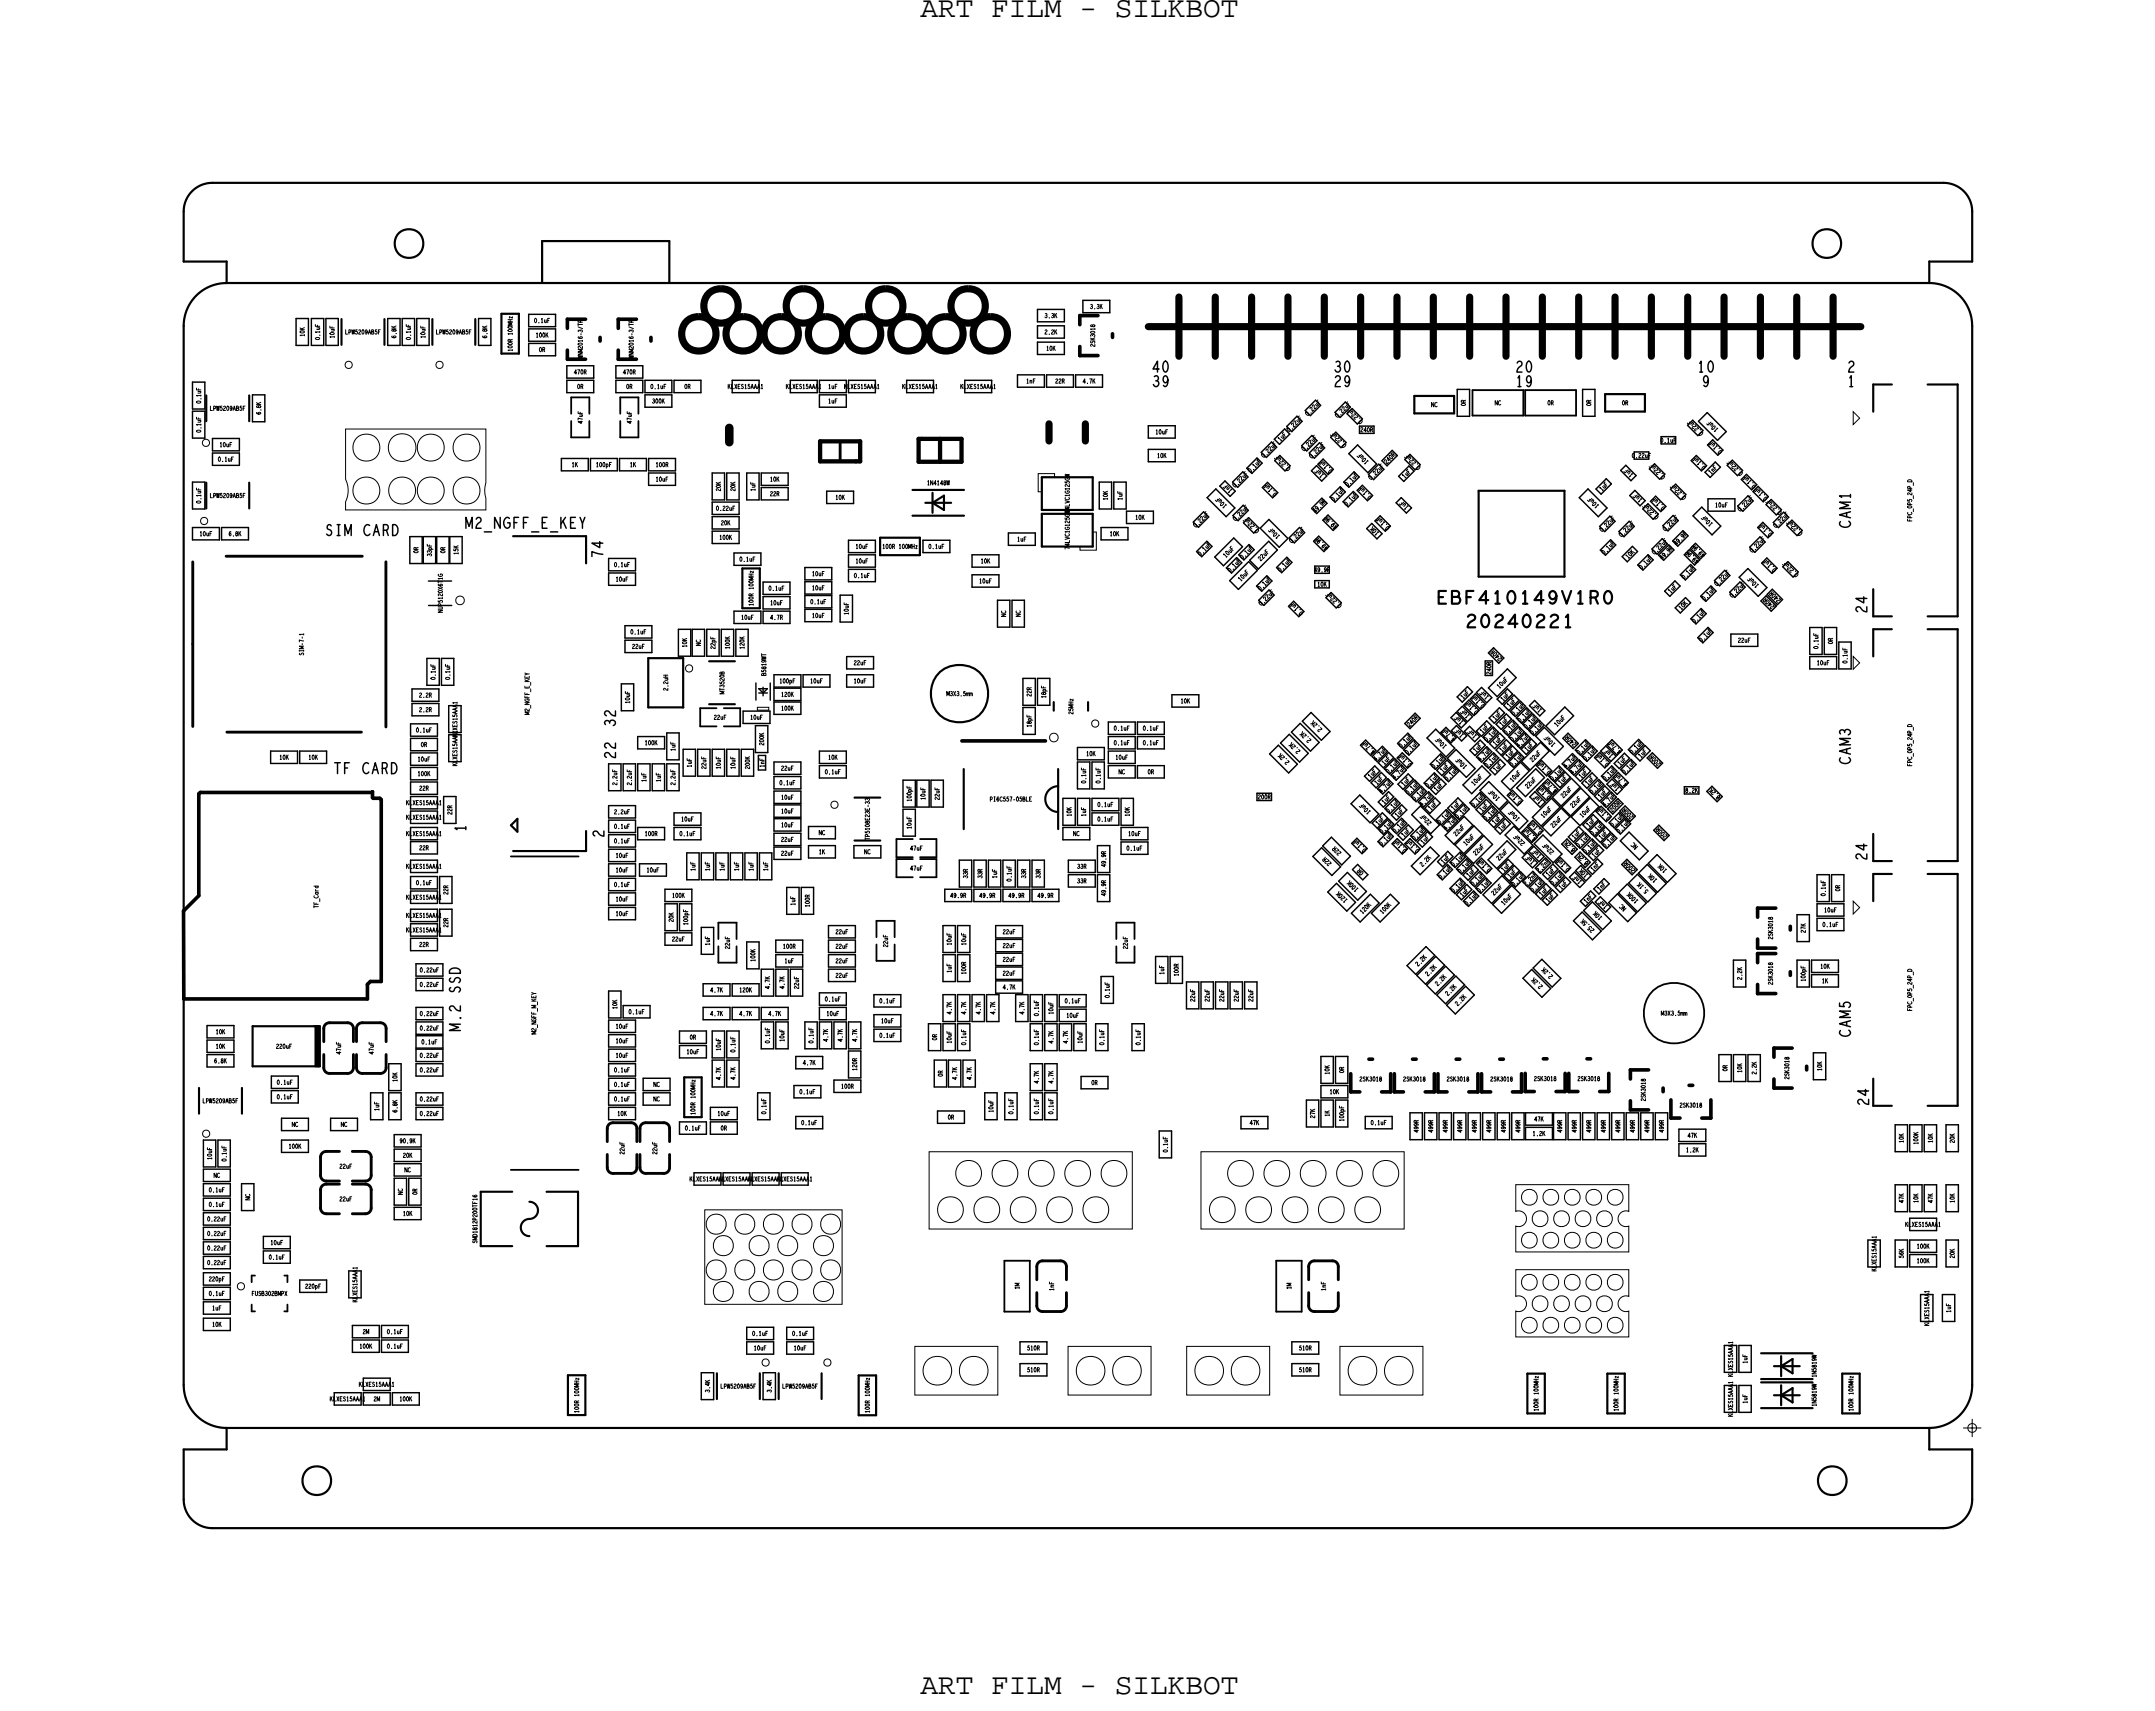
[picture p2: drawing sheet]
<svg xmlns="http://www.w3.org/2000/svg" width="151mm" height="120mm" viewBox="0 0 151 120" stroke-linecap="round" stroke-linejoin="round" font-family="sans-serif">
<defs><g id="words">
<g font-size="2.1">
<text x="64.3" y="1.2">ART FILM - SILKBOT</text>
<text x="64.3" y="118.3">ART FILM - SILKBOT</text>
</g>
<g font-size=".8">
<text x="129.1" y="27">1</text>
<text x="32.5" y="36.9">M2_NGFF_E_KEY</text>
<text x="32.6" y="58.1" transform="rotate(-90 32.6 58.1)">1</text>
</g>
<g font-size=".3">
<text x="21.3" y="23.5" transform="rotate(-90 21.3 23.5)">10K</text>
<text x="22.3" y="23.8" transform="rotate(-90 22.3 23.8)">0.1uF</text>
<text x="23.4" y="23.6" transform="rotate(-90 23.4 23.6)">10uF</text>
<text x="28.7" y="23.8" transform="rotate(-90 28.7 23.8)">0.1uF</text>
<text x="29.7" y="23.6" transform="rotate(-90 29.7 23.6)">10uF</text>
<text x="37.3" y="22.5">0.1uF</text>
<text x="73" y="22.2">3.3K</text>
<text x="76.2" y="21.6">3.3K</text>
<text x="14" y="28.2" transform="rotate(-90 14 28.2)">0.1uF</text>
<text x="40.7" y="29.6" transform="rotate(-90 40.7 29.6)">47uF</text>
<text x="44.1" y="29.6" transform="rotate(-90 44.1 29.6)">47uF</text>
<text x="45.5" y="27.2">0.1uF</text>
<text x="50.9" y="27.2">KLXES15AAA1</text>
<text x="54.9" y="27.2">KLXES15AAA1</text>
<text x="57.9" y="28.2">1uF</text>
<text x="57.9" y="27.2">1uF</text>
<text x="59" y="27.2">KLXES15AAA1</text>
<text x="63.1" y="27.2">KLXES15AAA1</text>
<text x="67.1" y="27.2">KLXES15AAA1</text>
<text x="71.7" y="26.8">1nF</text>
<text x="73.1" y="24.5">10K</text>
<text x="91.4" y="29.1" transform="rotate(-45 91.4 29.1)">0.22uF</text>
<text x="93.5" y="29.2" transform="rotate(-45 93.5 29.2)">0.22uF</text>
<text x="95.3" y="29.5" transform="rotate(-135 95.3 29.5)">0.22uF</text>
<text x="14" y="35.2" transform="rotate(-90 14 35.2)">0.1uF</text>
<text x="14" y="30.2" transform="rotate(-90 14 30.2)">0.1uF</text>
<text x="15.2" y="32.2">0.1uF</text>
<text x="15.3" y="31.2">10uF</text>
<text x="40" y="32.6">1K</text>
<text x="41.6" y="32.6">100pF</text>
<text x="44" y="32.6">1K</text>
<text x="45.8" y="33.6">10uF</text>
<text x="50" y="35.7">0.22uF</text>
<text x="52.8" y="34.3" transform="rotate(-90 52.8 34.3)">1uF</text>
<text x="53.8" y="33.6">10K</text>
<text x="58.4" y="34.9">10K</text>
<text x="77.4" y="35" transform="rotate(-90 77.4 35)">10K</text>
<text x="78.4" y="35" transform="rotate(-90 78.4 35)">1uF</text>
<text x="80.8" y="30.3">10uF</text>
<text x="80.9" y="32">10K</text>
<text x="85.8" y="35.3" transform="rotate(-135 85.8 35.3)">10uF</text>
<text x="86.1" y="34.3" transform="rotate(-135 86.1 34.3)">1nF</text>
<text x="86.3" y="34.1" transform="rotate(-45 86.3 34.1)">0.22uF 0.1uF</text>
<text x="88.3" y="32" transform="rotate(-45 88.3 32)">0.22uF</text>
<text x="89.3" y="34.5" transform="rotate(-135 89.3 34.5)">0.1uF</text>
<text x="89.5" y="30.9" transform="rotate(-45 89.5 30.9)">1uF</text>
<text x="90.1" y="30.2" transform="rotate(-45 90.1 30.2)">0.22uF</text>
<text x="90.2" y="32.7" transform="rotate(-135 90.2 32.7)">0.22uF</text>
<text x="91.1" y="31.6" transform="rotate(-45 91.1 31.6)">0.22uF</text>
<text x="91.7" y="32.1" transform="rotate(-45 91.7 32.1)">0.22uF</text>
<text x="91.9" y="35.9" transform="rotate(-45 91.9 35.9)">49.9R</text>
<text x="92.5" y="33.2" transform="rotate(-135 92.5 33.2)">1uF</text>
<text x="93.2" y="32.9" transform="rotate(-135 93.2 32.9)">0.1uF</text>
<text x="93.2" y="35.1" transform="rotate(-45 93.2 35.1)">0.1uF</text>
<text x="94.1" y="35.4" transform="rotate(-45 94.1 35.4)">0.1uF</text>
<text x="94.1" y="31.1" transform="rotate(-135 94.1 31.1)">0.22uF</text>
<text x="94.2" y="34" transform="rotate(-45 94.2 34)">0.1uF</text>
<text x="95.7" y="32.3" transform="rotate(-135 95.7 32.3)">10uF</text>
<text x="95.8" y="33.6" transform="rotate(-45 95.8 33.6)">0.22uF</text>
<text x="95.9" y="34.7" transform="rotate(-135 95.9 34.7)">0.1uF</text>
<text x="96.9" y="32.4" transform="rotate(-45 96.9 32.4)">240R</text>
<text x="98.2" y="33.4" transform="rotate(-45 98.2 33.4)">1uF</text>
<text x="98.5" y="35.4" transform="rotate(-135 98.5 35.4)">1uF</text>
<text x="99.3" y="32.7" transform="rotate(-135 99.3 32.7)">0.22uF</text>
<text x="111.8" y="35.3" transform="rotate(-135 111.8 35.3)">10uF</text>
<text x="112" y="34.3" transform="rotate(-45 112 34.3)">1uF</text>
<text x="114.1" y="32">0.22uF</text>
<text x="114.2" y="33.2" transform="rotate(-135 114.2 33.2)">1uF</text>
<text x="114.8" y="34.9" transform="rotate(-135 114.8 34.9)">1uF</text>
<text x="116" y="30.9">0.1uF</text>
<text x="116.4" y="35.5" transform="rotate(-135 116.4 35.5)">0.1uF</text>
<text x="116.4" y="33.3" transform="rotate(-135 116.4 33.3)">0.22uF</text>
<text x="117.9" y="34.7" transform="rotate(-135 117.9 34.7)">0.22uF</text>
<text x="119.1" y="30.3" transform="rotate(-135 119.1 30.3)">0.22uF</text>
<text x="119.2" y="32.7" transform="rotate(-135 119.2 32.7)">0.1uF</text>
<text x="119.6" y="33.2" transform="rotate(-45 119.6 33.2)">1nF</text>
<text x="119.9" y="35.4">10uF</text>
<text x="120.1" y="30" transform="rotate(-135 120.1 30)">10uF</text>
<text x="120.4" y="31.6" transform="rotate(-135 120.4 31.6)">0.1uF</text>
<text x="121.6" y="35.8" transform="rotate(-45 121.6 35.8)">0.22uF</text>
<text x="121.8" y="33.1" transform="rotate(-135 121.8 33.1)">0.22uF</text>
<text x="124.6" y="35.8" transform="rotate(-135 124.6 35.8)">0.22uF 0.1uF 0.1uF</text>
<text x="13.9" y="37.4">10uF</text>
<text x="30.2" y="38.9" transform="rotate(-90 30.2 38.9)">33pF</text>
<text x="32" y="38.8" transform="rotate(-90 32 38.8)">15K</text>
<text x="42.9" y="39.6">0.1uF</text>
<text x="43" y="40.6">10uF</text>
<text x="51.7" y="39.2">0.1uF</text>
<text x="53.7" y="41.3">0.1uF</text>
<text x="56.7" y="41.2">10uF</text>
<text x="56.7" y="40.2">10uF</text>
<text x="59.7" y="40.4">0.1uF</text>
<text x="59.8" y="38.3">10uF</text>
<text x="59.8" y="39.3">10uF</text>
<text x="64.9" y="38.3">0.1uF</text>
<text x="68.4" y="40.7">10uF</text>
<text x="68.5" y="39.3">10K</text>
<text x="71.1" y="37.8">1uF</text>
<text x="77.6" y="37.4">10K</text>
<text x="79.3" y="36.3">10K</text>
<text x="83.6" y="36.9" transform="rotate(-45 83.6 36.9)">0.22uF</text>
<text x="83.9" y="38.9" transform="rotate(-45 83.9 38.9)">0.1uF</text>
<text x="85.7" y="39" transform="rotate(-45 85.7 39)">10uF</text>
<text x="86" y="40" transform="rotate(-45 86 40)">0.1uF</text>
<text x="86.3" y="36.4" transform="rotate(-45 86.3 36.4)">0.22uF</text>
<text x="86.7" y="40.6" transform="rotate(-45 86.7 40.6)">10uF</text>
<text x="86.8" y="39.1" transform="rotate(-45 86.8 39.1)">0.1uF</text>
<text x="88" y="37.1" transform="rotate(-135 88 37.1)">0.22uF</text>
<text x="88.1" y="41.3" transform="rotate(-45 88.1 41.3)">0.1uF</text>
<text x="88.1" y="39.2" transform="rotate(-45 88.1 39.2)">22uF</text>
<text x="89.5" y="37.5" transform="rotate(-135 89.5 37.5)">10uF</text>
<text x="89.5" y="40" transform="rotate(-45 89.5 40)">0.1uF</text>
<text x="90.3" y="38" transform="rotate(-45 90.3 38)">0.22uF</text>
<text x="92.1" y="41">10K</text>
<text x="92.8" y="38.3" transform="rotate(-135 92.8 38.3)">49.9R</text>
<text x="93.5" y="36.8" transform="rotate(-135 93.5 36.8)">49.9R</text>
<text x="96.4" y="37.2" transform="rotate(-135 96.4 37.2)">10K</text>
<text x="97.1" y="36.9" transform="rotate(-135 97.1 36.9)">0.1uF</text>
<text x="112" y="37.2" transform="rotate(-45 112 37.2)">0.22uF</text>
<text x="112.1" y="38.8" transform="rotate(-45 112.1 38.8)">0.1uF</text>
<text x="113.3" y="37.5" transform="rotate(-45 113.3 37.5)">0.22uF</text>
<text x="113.8" y="39.1" transform="rotate(-45 113.8 39.1)">10K</text>
<text x="114.7" y="39.8" transform="rotate(-45 114.7 39.8)">0.1uF</text>
<text x="115.6" y="38.8" transform="rotate(-45 115.6 38.8)">0.22uF</text>
<text x="115.9" y="36.1" transform="rotate(-135 115.9 36.1)">0.22uF</text>
<text x="116.2" y="39.1" transform="rotate(-45 116.2 39.1)">49.9R</text>
<text x="116.4" y="37.1" transform="rotate(-45 116.4 37.1)">0.22uF</text>
<text x="116.8" y="41.5" transform="rotate(-45 116.8 41.5)">1uF</text>
<text x="117.2" y="38.1" transform="rotate(-45 117.2 38.1)">49.9R</text>
<text x="117.7" y="40.5" transform="rotate(-45 117.7 40.5)">0.1uF</text>
<text x="118.8" y="39.2" transform="rotate(-135 118.8 39.2)">49.9R</text>
<text x="119.1" y="42" transform="rotate(-45 119.1 42)">0.1uF</text>
<text x="119.2" y="38.8" transform="rotate(-135 119.2 38.8)">49.9R</text>
<text x="119.7" y="36.6" transform="rotate(-135 119.7 36.6)">10uF</text>
<text x="120" y="41" transform="rotate(-45 120 41)">0.22uF</text>
<text x="121.1" y="41.8" transform="rotate(-45 121.1 41.8)">0.22uF</text>
<text x="122.5" y="38.6" transform="rotate(-45 122.5 38.6)">0.22uF</text>
<text x="122.9" y="40.9" transform="rotate(-135 122.9 40.9)">10uF</text>
<text x="123.9" y="37.3" transform="rotate(-135 123.9 37.3)">0.1uF</text>
<text x="124.1" y="36.9" transform="rotate(-45 124.1 36.9)">0.22uF</text>
<text x="124.2" y="39.8" transform="rotate(-135 124.2 39.8)">0.1uF</text>
<text x="124.5" y="41.9" transform="rotate(-135 124.5 41.9)">240R</text>
<text x="125.7" y="40.1" transform="rotate(-135 125.7 40.1)">0.22uF</text>
<text x="126" y="37.3" transform="rotate(-135 126 37.3)">0.22uF</text>
<text x="30.4" y="47.5" transform="rotate(-90 30.4 47.5)">0.1uF</text>
<text x="31.4" y="47.5" transform="rotate(-90 31.4 47.5)">0.1uF</text>
<text x="44.1" y="44.3">0.1uF</text>
<text x="44.2" y="45.3">22uF</text>
<text x="48" y="45.2" transform="rotate(-90 48 45.2)">10K</text>
<text x="50" y="45.4" transform="rotate(-90 50 45.4)">22pF</text>
<text x="51.8" y="43.3">10uF</text>
<text x="53.8" y="42.3">10uF</text>
<text x="54.5" y="47.7">100pF</text>
<text x="56.6" y="47.7">10uF</text>
<text x="56.6" y="42.2">0.1uF</text>
<text x="56.7" y="43.2">10uF</text>
<text x="59.3" y="43" transform="rotate(-90 59.3 43)">10uF</text>
<text x="59.7" y="47.7">10uF</text>
<text x="59.7" y="46.5">22uF</text>
<text x="88.1" y="42.3" transform="rotate(-45 88.1 42.3)">0.22uF</text>
<text x="91.1" y="42.8" transform="rotate(-135 91.1 42.8)">0.1uF</text>
<text x="93.8" y="42.3" transform="rotate(-135 93.8 42.3)">0.22uF</text>
<text x="105" y="46" transform="rotate(-135 105 46)">240R</text>
<text x="117.5" y="42.6" transform="rotate(-45 117.5 42.6)">10K</text>
<text x="118.4" y="43.6" transform="rotate(-45 118.4 43.6)">0.1uF</text>
<text x="118.9" y="44.9" transform="rotate(-45 118.9 44.9)">0.1uF</text>
<text x="121.5" y="44.9">22uF</text>
<text x="124" y="42.4" transform="rotate(-135 124 42.4)">240R</text>
<text x="127" y="46.5">10uF</text>
<text x="127.1" y="45.3" transform="rotate(-90 127.1 45.3)">0.1uF</text>
<text x="129.1" y="46.4" transform="rotate(-90 129.1 46.4)">0.1uF</text>
<text x="19.5" y="53.1">10K</text>
<text x="21.6" y="53.1">10K</text>
<text x="29.1" y="51.2">0.1uF</text>
<text x="29.2" y="53.2">10uF</text>
<text x="31.9" y="53.5" transform="rotate(-90 31.9 53.5)">KLXES15AAA1</text>
<text x="37" y="49.9" transform="rotate(-90 37 49.9)">M2_NGFF_E_KEY</text>
<text x="44" y="49.2" transform="rotate(-90 44 49.2)">10uF</text>
<text x="46.7" y="48.3" transform="rotate(-90 46.7 48.3)">2.2uH</text>
<text x="47.2" y="52.5" transform="rotate(-90 47.2 52.5)">1uF</text>
<text x="48.3" y="53.6" transform="rotate(-90 48.3 53.6)">1uF</text>
<text x="49.3" y="53.7" transform="rotate(-90 49.3 53.7)">22uF</text>
<text x="49.9" y="50.3">22uF</text>
<text x="50.4" y="53.7" transform="rotate(-90 50.4 53.7)">10uF</text>
<text x="51.4" y="53.7" transform="rotate(-90 51.4 53.7)">10uF</text>
<text x="52.4" y="50.3">10uF</text>
<text x="53.4" y="53.6" transform="rotate(-90 53.4 53.6)">1nF</text>
<text x="54.6" y="53.8">22uF</text>
<text x="57.9" y="53.1">10K</text>
<text x="66.2" y="48.6">M3X3.5mm</text>
<text x="72.1" y="50.8" transform="rotate(-90 72.1 50.8)">18pF</text>
<text x="73.1" y="48.8" transform="rotate(-90 73.1 48.8)">18pF</text>
<text x="75.9" y="52.8">10K</text>
<text x="77.8" y="51">0.1uF</text>
<text x="77.8" y="52">0.1uF</text>
<text x="78" y="53.1">10uF</text>
<text x="79.9" y="51">0.1uF</text>
<text x="79.9" y="52">0.1uF</text>
<text x="82.5" y="49.1">10K</text>
<text x="90.1" y="53.2" transform="rotate(-135 90.1 53.2)">2.2K</text>
<text x="90.9" y="52.5" transform="rotate(-135 90.9 52.5)">2.2K</text>
<text x="91.7" y="51.7" transform="rotate(-135 91.7 51.7)">2.2K</text>
<text x="92.4" y="51" transform="rotate(-135 92.4 51)">2.2K</text>
<text x="96.1" y="52.5" transform="rotate(-135 96.1 52.5)">4.7uF</text>
<text x="96.1" y="53.2" transform="rotate(-45 96.1 53.2)">4.7uF</text>
<text x="96.7" y="53.5" transform="rotate(-45 96.7 53.5)">1uF</text>
<text x="97.9" y="52.3" transform="rotate(-45 97.9 52.3)">0.1uF</text>
<text x="98.4" y="52.7" transform="rotate(-45 98.4 52.7)">0.1uF</text>
<text x="98.5" y="50.8" transform="rotate(-45 98.5 50.8)">240R</text>
<text x="98.7" y="53.4" transform="rotate(-135 98.7 53.4)">0.1uF</text>
<text x="100.2" y="53.7" transform="rotate(-45 100.2 53.7)">0.1uF</text>
<text x="100.8" y="54" transform="rotate(-45 100.8 54)">1uF</text>
<text x="101.1" y="52.1" transform="rotate(-135 101.1 52.1)">10uF</text>
<text x="101.7" y="51.7" transform="rotate(-135 101.7 51.7)">4.7uF</text>
<text x="102.3" y="48.9" transform="rotate(-45 102.3 48.9)">1uF</text>
<text x="102.3" y="50.4" transform="rotate(-135 102.3 50.4)">1uF</text>
<text x="102.3" y="51.4" transform="rotate(-135 102.3 51.4)">1uF</text>
<text x="102.5" y="53.6" transform="rotate(-135 102.5 53.6)">10uF</text>
<text x="102.7" y="50" transform="rotate(-135 102.7 50)">1uF</text>
<text x="103.1" y="52.6" transform="rotate(-45 103.1 52.6)">1uF</text>
<text x="103.2" y="51.4" transform="rotate(-135 103.2 51.4)">1uF</text>
<text x="103.3" y="49.7" transform="rotate(-135 103.3 49.7)">0.1uF</text>
<text x="103.4" y="53.2" transform="rotate(-45 103.4 53.2)">4.7uF</text>
<text x="103.6" y="51.2" transform="rotate(-45 103.6 51.2)">1uF</text>
<text x="103.8" y="49.3" transform="rotate(-135 103.8 49.3)">0.1uF</text>
<text x="103.9" y="51.8" transform="rotate(-45 103.9 51.8)">0.1uF</text>
<text x="103.9" y="53.6" transform="rotate(-45 103.9 53.6)">0.1uF</text>
<text x="104.1" y="48.7" transform="rotate(-135 104.1 48.7)">1uF</text>
<text x="104.5" y="50.3" transform="rotate(-45 104.5 50.3)">1uF</text>
<text x="104.5" y="52.1" transform="rotate(-45 104.5 52.1)">1uF</text>
<text x="104.5" y="53.9" transform="rotate(-45 104.5 53.9)">1uF</text>
<text x="104.8" y="48.1" transform="rotate(-45 104.8 48.1)">10uF</text>
<text x="105" y="52.6" transform="rotate(-45 105 52.6)">1uF</text>
<text x="105" y="50.8" transform="rotate(-45 105 50.8)">1uF</text>
<text x="105" y="49" transform="rotate(-45 105 49)">1uF</text>
<text x="105.3" y="51.4" transform="rotate(-45 105.3 51.4)">0.1uF</text>
<text x="105.4" y="53" transform="rotate(-45 105.4 53)">1uF</text>
<text x="105.5" y="49.4" transform="rotate(-45 105.5 49.4)">1uF</text>
<text x="105.7" y="53.6" transform="rotate(-45 105.7 53.6)">0.1uF</text>
<text x="105.7" y="51.8" transform="rotate(-45 105.7 51.8)">0.1uF</text>
<text x="105.8" y="50" transform="rotate(-45 105.8 50)">0.1uF</text>
<text x="106.1" y="52.2" transform="rotate(-45 106.1 52.2)">4.7uF</text>
<text x="106.2" y="50.5" transform="rotate(-45 106.2 50.5)">0.1uF</text>
<text x="106.7" y="50.9" transform="rotate(-45 106.7 50.9)">0.1uF</text>
<text x="106.7" y="52.5" transform="rotate(-45 106.7 52.5)">1uF</text>
<text x="107.1" y="51.4" transform="rotate(-45 107.1 51.4)">0.1uF</text>
<text x="107.1" y="53.3" transform="rotate(-45 107.1 53.3)">22uF</text>
<text x="107.8" y="49.6" transform="rotate(-135 107.8 49.6)">1uF</text>
<text x="108.4" y="54" transform="rotate(-135 108.4 54)">0.1uF</text>
<text x="108.7" y="52" transform="rotate(-135 108.7 52)">10uF</text>
<text x="108.8" y="50.8" transform="rotate(-45 108.8 50.8)">10uF</text>
<text x="109.4" y="53.7" transform="rotate(-45 109.4 53.7)">4.7uF</text>
<text x="110.2" y="52" transform="rotate(-135 110.2 52)">240R</text>
<text x="110.3" y="52.7" transform="rotate(-45 110.3 52.7)">0.1uF</text>
<text x="110.8" y="53.2" transform="rotate(-45 110.8 53.2)">0.1uF</text>
<text x="112.5" y="53.4" transform="rotate(-135 112.5 53.4)">0.1uF</text>
<text x="112.8" y="52.8" transform="rotate(-135 112.8 52.8)">1uF</text>
<text x="113.2" y="53.5" transform="rotate(-45 113.2 53.5)">1uF</text>
<text x="113.3" y="52.5" transform="rotate(-135 113.3 52.5)">4.7uF</text>
<text x="114.1" y="52.7" transform="rotate(-45 114.1 52.7)">0.1uF</text>
<text x="114.7" y="53" transform="rotate(-45 114.7 53)">1uF</text>
<text x="116.1" y="53.3" transform="rotate(-135 116.1 53.3)">200R</text>
<text x="28.4" y="58.4">KLXES15AAA1</text>
<text x="28.4" y="57.3">KLXES15AAA1</text>
<text x="28.4" y="56.2">KLXES15AAA1</text>
<text x="42.9" y="56.9">2.2uF</text>
<text x="42.9" y="58.9">0.1uF</text>
<text x="42.9" y="57.9">0.1uF</text>
<text x="43" y="59.9">10uF</text>
<text x="43.1" y="54.9" transform="rotate(-90 43.1 54.9)">2.2uF</text>
<text x="44.1" y="54.9" transform="rotate(-90 44.1 54.9)">2.2uF</text>
<text x="45.2" y="54.6" transform="rotate(-90 45.2 54.6)">1uF</text>
<text x="46.2" y="54.6" transform="rotate(-90 46.2 54.6)">1uF</text>
<text x="47.2" y="54.9" transform="rotate(-90 47.2 54.9)">2.2uF</text>
<text x="47.5" y="58.4">0.1uF</text>
<text x="47.6" y="57.4">10uF</text>
<text x="54.5" y="54.8">0.1uF</text>
<text x="54.6" y="56.8">10uF</text>
<text x="54.6" y="57.8">10uF</text>
<text x="54.6" y="55.9">10uF</text>
<text x="54.6" y="58.8">22uF</text>
<text x="54.6" y="59.8">22uF</text>
<text x="57.2" y="59.7">1K</text>
<text x="57.6" y="54.1">0.1uF</text>
<text x="63.6" y="59.4">47uF</text>
<text x="63.7" y="57.9" transform="rotate(-90 63.7 57.9)">10uF</text>
<text x="63.7" y="56" transform="rotate(-90 63.7 56)">100pF</text>
<text x="64.7" y="55.9" transform="rotate(-90 64.7 55.9)">10uF</text>
<text x="65.7" y="55.9" transform="rotate(-90 65.7 55.9)">22uF</text>
<text x="74.9" y="57.1" transform="rotate(-90 74.9 57.1)">10K</text>
<text x="75.9" y="57.1" transform="rotate(-90 75.9 57.1)">1uF</text>
<text x="75.9" y="54.7" transform="rotate(-90 75.9 54.7)">0.1uF</text>
<text x="76.7" y="56.4">0.1uF</text>
<text x="76.7" y="57.4">0.1uF</text>
<text x="76.9" y="54.7" transform="rotate(-90 76.9 54.7)">0.1uF</text>
<text x="78.7" y="59.4">0.1uF</text>
<text x="78.8" y="58.4">10uF</text>
<text x="78.9" y="57.1" transform="rotate(-90 78.9 57.1)">10K</text>
<text x="93.8" y="59.6" transform="rotate(-135 93.8 59.6)">22R</text>
<text x="95.5" y="59.4" transform="rotate(-135 95.5 59.4)">0.1uF</text>
<text x="95.8" y="54.4" transform="rotate(-45 95.8 54.4)">1uF</text>
<text x="95.8" y="56.7" transform="rotate(-135 95.8 56.7)">10uF</text>
<text x="96.2" y="54.9" transform="rotate(-45 96.2 54.9)">1uF</text>
<text x="96.3" y="57.7" transform="rotate(-45 96.3 57.7)">1uF</text>
<text x="96.5" y="55.4" transform="rotate(-45 96.5 55.4)">4.7uF</text>
<text x="96.6" y="59.1" transform="rotate(-45 96.6 59.1)">0.1uF</text>
<text x="96.6" y="58.3" transform="rotate(-45 96.6 58.3)">0.1uF</text>
<text x="96.7" y="56.2" transform="rotate(-45 96.7 56.2)">1uF</text>
<text x="97" y="54.1" transform="rotate(-45 97 54.1)">0.1uF</text>
<text x="97" y="56.8" transform="rotate(-45 97 56.8)">0.1uF</text>
<text x="97.5" y="54.5" transform="rotate(-45 97.5 54.5)">4.7uF</text>
<text x="97.5" y="58.2" transform="rotate(-45 97.5 58.2)">0.1uF</text>
<text x="97.7" y="57.1" transform="rotate(-45 97.7 57.1)">1uF</text>
<text x="98.1" y="58.5" transform="rotate(-45 98.1 58.5)">1uF</text>
<text x="98.1" y="55" transform="rotate(-45 98.1 55)">1uF</text>
<text x="98.3" y="59.4" transform="rotate(-135 98.3 59.4)">0.1uF</text>
<text x="98.4" y="55.5" transform="rotate(-45 98.4 55.5)">0.1uF</text>
<text x="98.8" y="58.7" transform="rotate(-45 98.8 58.7)">0.1uF</text>
<text x="98.9" y="56" transform="rotate(-45 98.9 56)">0.1uF</text>
<text x="99.2" y="59.4" transform="rotate(-135 99.2 59.4)">0.1uF</text>
<text x="99.4" y="56.4" transform="rotate(-45 99.4 56.4)">4.7uF</text>
<text x="99.5" y="59" transform="rotate(-45 99.5 59)">1uF</text>
<text x="99.8" y="55" transform="rotate(-45 99.8 55)">0.1uF</text>
<text x="100" y="56.6" transform="rotate(-45 100 56.6)">1uF</text>
<text x="100.1" y="57.5" transform="rotate(-135 100.1 57.5)">22uF</text>
<text x="100.4" y="55.3" transform="rotate(-45 100.4 55.3)">1uF</text>
<text x="100.6" y="57.6" transform="rotate(-45 100.6 57.6)">0.1uF</text>
<text x="101.1" y="58" transform="rotate(-45 101.1 58)">4.7uF 0.1uF</text>
<text x="101.1" y="54.6" transform="rotate(-45 101.1 54.6)">0.1uF</text>
<text x="101.6" y="56.6" transform="rotate(-45 101.6 56.6)">1uF</text>
<text x="101.8" y="58.4" transform="rotate(-45 101.8 58.4)">22uF</text>
<text x="102.5" y="59.1" transform="rotate(-45 102.5 59.1)">10uF</text>
<text x="103" y="56.4" transform="rotate(-45 103 56.4)">0.1uF</text>
<text x="103" y="54.9" transform="rotate(-45 103 54.9)">10uF</text>
<text x="103.1" y="59.8" transform="rotate(-45 103.1 59.8)">22uF</text>
<text x="103.6" y="56.7" transform="rotate(-45 103.6 56.7)">1uF</text>
<text x="103.8" y="57.4" transform="rotate(-45 103.8 57.4)">0.1uF</text>
<text x="104.5" y="57.6" transform="rotate(-45 104.5 57.6)">1uF</text>
<text x="104.8" y="55.8" transform="rotate(-135 104.8 55.8)">10uF</text>
<text x="104.9" y="58.1" transform="rotate(-45 104.9 58.1)">1uF</text>
<text x="105.7" y="54.7" transform="rotate(-45 105.7 54.7)">10uF</text>
<text x="106.2" y="57.2" transform="rotate(-135 106.2 57.2)">10uF</text>
<text x="106.4" y="56" transform="rotate(-135 106.4 56)">0.1uF</text>
<text x="106.6" y="58.9" transform="rotate(-135 106.6 58.9)">22uF</text>
<text x="106.8" y="55.1" transform="rotate(-45 106.8 55.1)">22uF</text>
<text x="107.4" y="58.6" transform="rotate(-135 107.4 58.6)">4.7uF</text>
<text x="107.7" y="59.8" transform="rotate(-135 107.7 59.8)">1uF</text>
<text x="107.8" y="56" transform="rotate(-135 107.8 56)">1uF</text>
<text x="107.8" y="58.2" transform="rotate(-135 107.8 58.2)">0.1uF</text>
<text x="107.9" y="57.2" transform="rotate(-45 107.9 57.2)">10uF</text>
<text x="108.4" y="55.7" transform="rotate(-135 108.4 55.7)">0.1uF</text>
<text x="108.5" y="54.6" transform="rotate(-45 108.5 54.6)">0.1uF</text>
<text x="108.5" y="57.9" transform="rotate(-45 108.5 57.9)">22uF</text>
<text x="108.6" y="59.5" transform="rotate(-135 108.6 59.5)">22uF</text>
<text x="108.9" y="55.3" transform="rotate(-135 108.9 55.3)">4.7uF</text>
<text x="109.1" y="54.8" transform="rotate(-45 109.1 54.8)">1uF</text>
<text x="109.3" y="55.8" transform="rotate(-45 109.3 55.8)">22uF</text>
<text x="109.9" y="54.1" transform="rotate(-45 109.9 54.1)">4.7uF</text>
<text x="109.9" y="56.5" transform="rotate(-45 109.9 56.5)">22uF</text>
<text x="110" y="58.6" transform="rotate(-45 110 58.6)">1uF</text>
<text x="110.1" y="59.4" transform="rotate(-135 110.1 59.4)">8.2K</text>
<text x="110.3" y="59.2" transform="rotate(-45 110.3 59.2)">0.1uF</text>
<text x="110.5" y="54.4" transform="rotate(-45 110.5 54.4)">1uF</text>
<text x="110.6" y="57.1" transform="rotate(-45 110.6 57.1)">10uF</text>
<text x="110.8" y="59.7" transform="rotate(-45 110.8 59.7)">0.1uF</text>
<text x="111" y="54.9" transform="rotate(-45 111 54.9)">1uF</text>
<text x="111" y="57.8" transform="rotate(-45 111 57.8)">1uF</text>
<text x="111.3" y="55.5" transform="rotate(-45 111.3 55.5)">0.1uF</text>
<text x="111.3" y="58.4" transform="rotate(-45 111.3 58.4)">0.1uF</text>
<text x="111.4" y="59.9" transform="rotate(-45 111.4 59.9)">1uF</text>
<text x="111.9" y="55.8" transform="rotate(-45 111.9 55.8)">1uF</text>
<text x="111.9" y="58.7" transform="rotate(-45 111.9 58.7)">1uF</text>
<text x="112.2" y="56.4" transform="rotate(-45 112.2 56.4)">4.7uF</text>
<text x="112.2" y="59.3" transform="rotate(-45 112.2 59.3)">0.1uF</text>
<text x="112.2" y="54.6" transform="rotate(-45 112.2 54.6)">0.1uF</text>
<text x="112.6" y="57.2" transform="rotate(-135 112.6 57.2)">0.1uF</text>
<text x="112.7" y="56.8" transform="rotate(-45 112.7 56.8)">200R</text>
<text x="112.7" y="57.8" transform="rotate(-45 112.7 57.8)">0.1uF</text>
<text x="113.1" y="58.2" transform="rotate(-45 113.1 58.2)">0.1uF</text>
<text x="113.2" y="55.1" transform="rotate(-135 113.2 55.1)">1uF</text>
<text x="113.5" y="54.1" transform="rotate(-45 113.5 54.1)">0.1uF</text>
<text x="113.8" y="54.8" transform="rotate(-135 113.8 54.8)">4.7uF</text>
<text x="114.2" y="57.1" transform="rotate(-135 114.2 57.1)">200R</text>
<text x="114.5" y="59.2" transform="rotate(-135 114.5 59.2)">NC</text>
<text x="116.5" y="58.4" transform="rotate(-135 116.5 58.4)">200R</text>
<text x="120.3" y="55.7" transform="rotate(-135 120.3 55.7)">8.2K</text>
<text x="22.2" y="63.5" transform="rotate(-90 22.2 63.5)">TF_Card</text>
<text x="28.4" y="60.7">KLXES15AAA1</text>
<text x="28.4" y="62.8">KLXES15AAA1</text>
<text x="28.4" y="64.1">KLXES15AAA1</text>
<text x="28.4" y="65.1">KLXES15AAA1</text>
<text x="29.1" y="61.8">0.1uF</text>
<text x="42.9" y="62">0.1uF</text>
<text x="43" y="63">10uF</text>
<text x="43" y="60.9">10uF</text>
<text x="43" y="64">10uF</text>
<text x="45.2" y="60.9">10uF</text>
<text x="47" y="65.8">22uF</text>
<text x="48.1" y="64.6" transform="rotate(-90 48.1 64.6)">100pF</text>
<text x="48.6" y="60.9" transform="rotate(-90 48.6 60.9)">1uF</text>
<text x="49.6" y="60.9" transform="rotate(-90 49.6 60.9)">1uF</text>
<text x="50.6" y="60.9" transform="rotate(-90 50.6 60.9)">1uF</text>
<text x="51.6" y="60.9" transform="rotate(-90 51.6 60.9)">1uF</text>
<text x="52.6" y="60.9" transform="rotate(-90 52.6 60.9)">1uF</text>
<text x="53.7" y="60.9" transform="rotate(-90 53.7 60.9)">1uF</text>
<text x="55.6" y="63.3" transform="rotate(-90 55.6 63.3)">1uF</text>
<text x="58.4" y="65.3">22uF</text>
<text x="63.6" y="60.8">47uF</text>
<text x="67.6" y="61.4" transform="rotate(-90 67.6 61.4)">33R</text>
<text x="68.6" y="61.4" transform="rotate(-90 68.6 61.4)">33R</text>
<text x="69.7" y="61.4" transform="rotate(-90 69.7 61.4)">1uF</text>
<text x="70.1" y="65.3">22uF</text>
<text x="70.7" y="61.6" transform="rotate(-90 70.7 61.6)">0.1uF</text>
<text x="71.7" y="61.4" transform="rotate(-90 71.7 61.4)">33R</text>
<text x="72.7" y="61.4" transform="rotate(-90 72.7 61.4)">33R</text>
<text x="75.3" y="61.7">33R</text>
<text x="75.3" y="60.7">33R</text>
<text x="93.1" y="60.3" transform="rotate(-135 93.1 60.3)">22R</text>
<text x="94.2" y="62.9" transform="rotate(-135 94.2 62.9)">120K</text>
<text x="95" y="62.1" transform="rotate(-135 95 62.1)">100K</text>
<text x="95.2" y="63.9" transform="rotate(-45 95.2 63.9)">120K</text>
<text x="95.3" y="61" transform="rotate(-135 95.3 61)">0R</text>
<text x="96.6" y="63.9" transform="rotate(-45 96.6 63.9)">100K</text>
<text x="99.4" y="60.6" transform="rotate(-45 99.4 60.6)">2.2K</text>
<text x="100.7" y="61.4" transform="rotate(-45 100.7 61.4)">0.1uF 0.1uF</text>
<text x="100.9" y="60.4" transform="rotate(-45 100.9 60.4)">1uF</text>
<text x="101.6" y="62.4" transform="rotate(-45 101.6 62.4)">0.1uF</text>
<text x="102" y="61" transform="rotate(-45 102 61)">0.1uF</text>
<text x="102.2" y="62.7" transform="rotate(-45 102.2 62.7)">1uF</text>
<text x="102.5" y="63.3" transform="rotate(-45 102.5 63.3)">0.1uF</text>
<text x="102.7" y="61.3" transform="rotate(-45 102.7 61.3)">1uF</text>
<text x="103" y="61.9" transform="rotate(-45 103 61.9)">0.1uF</text>
<text x="103.4" y="62.4" transform="rotate(-45 103.4 62.4)">0.1uF</text>
<text x="104.2" y="60.8" transform="rotate(-135 104.2 60.8)">0.1uF</text>
<text x="104.4" y="62.6" transform="rotate(-45 104.4 62.6)">22uF</text>
<text x="104.8" y="60.1" transform="rotate(-45 104.8 60.1)">22uF</text>
<text x="105.1" y="63.3" transform="rotate(-45 105.1 63.3)">10uF</text>
<text x="105.1" y="60.9" transform="rotate(-45 105.1 60.9)">1uF</text>
<text x="105.5" y="61.4" transform="rotate(-45 105.5 61.4)">1uF</text>
<text x="105.8" y="62" transform="rotate(-45 105.8 62)">0.1uF</text>
<text x="106.7" y="61.9" transform="rotate(-45 106.7 61.9)">2.2nF</text>
<text x="107.1" y="62.4" transform="rotate(-45 107.1 62.4)">0.1uF</text>
<text x="107.3" y="60.2" transform="rotate(-135 107.3 60.2)">1uF</text>
<text x="107.6" y="61" transform="rotate(-45 107.6 61)">2.2nF</text>
<text x="107.7" y="62.6" transform="rotate(-45 107.7 62.6)">1uF</text>
<text x="108.2" y="63.1" transform="rotate(-45 108.2 63.1)">1uF</text>
<text x="108.2" y="61.3" transform="rotate(-45 108.2 61.3)">1uF</text>
<text x="108.5" y="61.9" transform="rotate(-45 108.5 61.9)">0.1uF</text>
<text x="109.1" y="62.2" transform="rotate(-45 109.1 62.2)">1uF</text>
<text x="109.7" y="60.7" transform="rotate(-135 109.7 60.7)">0.1uF</text>
<text x="110.6" y="61.6" transform="rotate(-135 110.6 61.6)">1nF</text>
<text x="110.9" y="63.1" transform="rotate(-45 110.9 63.1)">1nF</text>
<text x="111" y="61.1" transform="rotate(-135 111 61.1)">10K</text>
<text x="111" y="60.3" transform="rotate(-135 111 60.3)">8.2K</text>
<text x="111.3" y="60.9" transform="rotate(-45 111.3 60.9)">1nF</text>
<text x="111.4" y="65" transform="rotate(-135 111.4 65)">25.5K</text>
<text x="111.8" y="62.3" transform="rotate(-45 111.8 62.3)">1nF</text>
<text x="112" y="64.1" transform="rotate(-135 112 64.1)">10K</text>
<text x="112.4" y="63.3" transform="rotate(-135 112.4 63.3)">1nF</text>
<text x="113.7" y="63.5" transform="rotate(-135 113.7 63.5)">NC</text>
<text x="114.3" y="60.8" transform="rotate(-135 114.3 60.8)">200R</text>
<text x="114.5" y="62.9" transform="rotate(-135 114.5 62.9)">100K</text>
<text x="115.2" y="62.3" transform="rotate(-135 115.2 62.3)">5.1K</text>
<text x="115.8" y="61.5" transform="rotate(-135 115.8 61.5)">10K</text>
<text x="116.5" y="60.8" transform="rotate(-135 116.5 60.8)">10K</text>
<text x="127.4" y="64.7">0.1uF</text>
<text x="127.5" y="63.7">10uF</text>
<text x="127.6" y="62.6" transform="rotate(-90 127.6 62.6)">0.1uF</text>
<text x="29.3" y="67.9">0.22uF</text>
<text x="29.3" y="68.9">0.22uF</text>
<text x="29.3" y="71">0.22uF</text>
<text x="29.3" y="72">0.22uF</text>
<text x="43" y="71.9">10uF</text>
<text x="43.1" y="70.5" transform="rotate(-90 43.1 70.5)">10K</text>
<text x="43.9" y="70.8">0.1uF</text>
<text x="49.6" y="66.1" transform="rotate(-90 49.6 66.1)">1uF</text>
<text x="51" y="66.3" transform="rotate(-90 51 66.3)">22uF</text>
<text x="54.8" y="67.3">1uF</text>
<text x="55.8" y="69.1" transform="rotate(-90 55.8 69.1)">22uF</text>
<text x="57.6" y="70">0.1uF</text>
<text x="57.8" y="71">10uF</text>
<text x="58.4" y="67.3">22uF</text>
<text x="58.4" y="66.3">22uF</text>
<text x="58.4" y="68.3">22uF</text>
<text x="61.5" y="70.1">0.1uF</text>
<text x="61.6" y="71.5">10uF</text>
<text x="62" y="66.2" transform="rotate(-90 62 66.2)">22uF</text>
<text x="66.5" y="68" transform="rotate(-90 66.5 68)">1uF</text>
<text x="66.5" y="66.1" transform="rotate(-90 66.5 66.1)">10uF</text>
<text x="67.5" y="66.1" transform="rotate(-90 67.5 66.1)">10uF</text>
<text x="70.1" y="67.2">22uF</text>
<text x="70.1" y="66.2">22uF</text>
<text x="70.1" y="68.2">22uF</text>
<text x="72.6" y="71" transform="rotate(-90 72.6 71)">0.1uF</text>
<text x="73.6" y="70.9" transform="rotate(-90 73.6 70.9)">10uF</text>
<text x="74.4" y="70.1">0.1uF</text>
<text x="74.5" y="71.1">10uF</text>
<text x="77.5" y="69.7" transform="rotate(-90 77.5 69.7)">0.1uF</text>
<text x="78.8" y="66.3" transform="rotate(-90 78.8 66.3)">22uF</text>
<text x="81.3" y="68.1" transform="rotate(-90 81.3 68.1)">1uF</text>
<text x="83.5" y="70" transform="rotate(-90 83.5 70)">22uF</text>
<text x="84.5" y="70" transform="rotate(-90 84.5 70)">22uF</text>
<text x="85.5" y="70" transform="rotate(-90 85.5 70)">22uF</text>
<text x="86.6" y="70" transform="rotate(-90 86.6 70)">22uF</text>
<text x="87.6" y="70" transform="rotate(-90 87.6 70)">22uF</text>
<text x="99.1" y="67.5" transform="rotate(-45 99.1 67.5)">2.2K</text>
<text x="99.8" y="68.2" transform="rotate(-45 99.8 68.2)">2.2K</text>
<text x="100.5" y="68.9" transform="rotate(-45 100.5 68.9)">2.2K</text>
<text x="101.2" y="69.6" transform="rotate(-45 101.2 69.6)">2.2K</text>
<text x="101.9" y="70.3" transform="rotate(-45 101.9 70.3)">2.2K</text>
<text x="107.8" y="68.9" transform="rotate(-135 107.8 68.9)">2.2K</text>
<text x="108.5" y="68.2" transform="rotate(-135 108.5 68.2)">2.2K</text>
<text x="116.1" y="70.9">M3X3.5mm</text>
<text x="126.2" y="68.6" transform="rotate(-90 126.2 68.6)">100pF</text>
<text x="127.2" y="67.7">10K</text>
<text x="127.3" y="68.7">1K</text>
<text x="15.1" y="73.3">10K</text>
<text x="15.1" y="72.2">10K</text>
<text x="19.3" y="73.3">220uF</text>
<text x="19.3" y="76.8">0.1uF</text>
<text x="19.3" y="75.8">0.1uF</text>
<text x="23.8" y="73.7" transform="rotate(-90 23.8 73.7)">47uF</text>
<text x="26.1" y="73.7" transform="rotate(-90 26.1 73.7)">47uF</text>
<text x="26.5" y="77.6" transform="rotate(-90 26.5 77.6)">1uF</text>
<text x="27.8" y="75.6" transform="rotate(-90 27.8 75.6)">10K</text>
<text x="29.3" y="73.9">0.22uF</text>
<text x="29.3" y="74.9">0.22uF</text>
<text x="29.3" y="76.9">0.22uF</text>
<text x="29.3" y="78">0.22uF</text>
<text x="29.5" y="73">0.1uF</text>
<text x="42.9" y="74.9">0.1uF</text>
<text x="42.9" y="76.9">0.1uF</text>
<text x="42.9" y="75.9">0.1uF</text>
<text x="43" y="72.9">10uF</text>
<text x="43" y="73.9">10uF</text>
<text x="43.1" y="78">10K</text>
<text x="48" y="73.6">10uF</text>
<text x="50.1" y="78">10uF</text>
<text x="50.4" y="73.4" transform="rotate(-90 50.4 73.4)">10uF</text>
<text x="51.4" y="73.5" transform="rotate(-90 51.4 73.5)">0.1uF</text>
<text x="53.5" y="77.9" transform="rotate(-90 53.5 77.9)">0.1uF</text>
<text x="53.8" y="72.9" transform="rotate(-90 53.8 72.9)">0.1uF</text>
<text x="54.8" y="72.8" transform="rotate(-90 54.8 72.8)">10uF</text>
<text x="55.9" y="76.4">0.1uF</text>
<text x="56.8" y="72.9" transform="rotate(-90 56.8 72.9)">0.1uF</text>
<text x="61.5" y="72.5">0.1uF</text>
<text x="66.5" y="72.9" transform="rotate(-90 66.5 72.9)">10uF</text>
<text x="67.5" y="73" transform="rotate(-90 67.5 73)">0.1uF</text>
<text x="69.4" y="77.7" transform="rotate(-90 69.4 77.7)">10uF</text>
<text x="70.8" y="77.9" transform="rotate(-90 70.8 77.9)">0.1uF</text>
<text x="72.6" y="77.9" transform="rotate(-90 72.6 77.9)">0.1uF</text>
<text x="72.6" y="73" transform="rotate(-90 72.6 73)">0.1uF</text>
<text x="73.6" y="77.9" transform="rotate(-90 73.6 77.9)">0.1uF</text>
<text x="75.6" y="72.9" transform="rotate(-90 75.6 72.9)">10uF</text>
<text x="77.2" y="73" transform="rotate(-90 77.2 73)">0.1uF</text>
<text x="79.7" y="73" transform="rotate(-90 79.7 73)">0.1uF</text>
<text x="92.9" y="75.1" transform="rotate(-90 92.9 75.1)">10K</text>
<text x="92.9" y="76.4">10K</text>
<text x="121.7" y="75" transform="rotate(-90 121.7 75)">10K</text>
<text x="127.3" y="74.8" transform="rotate(-90 127.3 74.8)">10K</text>
<text x="14.6" y="83.3">0.1uF</text>
<text x="14.8" y="81" transform="rotate(-90 14.8 81)">10uF</text>
<text x="15.8" y="81.2" transform="rotate(-90 15.8 81.2)">0.1uF</text>
<text x="23.7" y="81.6">22uF</text>
<text x="23.7" y="83.9">22uF</text>
<text x="43.6" y="80.7" transform="rotate(-90 43.6 80.7)">22uF</text>
<text x="45.9" y="80.7" transform="rotate(-90 45.9 80.7)">22uF</text>
<text x="47.9" y="79">0.1uF</text>
<text x="50.2" y="82.5">KLXES15AAA1</text>
<text x="52.3" y="82.5">KLXES15AAA1</text>
<text x="56" y="78.6">0.1uF</text>
<text x="81.6" y="80.5" transform="rotate(-90 81.6 80.5)">0.1uF</text>
<text x="92.9" y="78" transform="rotate(-90 92.9 78)">1K</text>
<text x="93.9" y="78.4" transform="rotate(-90 93.9 78.4)">100pF</text>
<text x="95.8" y="78.6">0.1uF</text>
<text x="107.1" y="79.4">1.2K</text>
<text x="117.8" y="80.5">1.2K</text>
<text x="133" y="79.9" transform="rotate(-90 133 79.9)">10K</text>
<text x="135.1" y="79.9" transform="rotate(-90 135.1 79.9)">10K</text>
<text x="14.5" y="86.3">0.22uF</text>
<text x="14.5" y="85.3">0.22uF</text>
<text x="14.5" y="87.4">0.22uF</text>
<text x="14.5" y="88.4">0.22uF</text>
<text x="14.6" y="84.3">0.1uF</text>
<text x="14.6" y="89.5">220pF</text>
<text x="18.8" y="88">0.1uF</text>
<text x="18.9" y="87">10uF</text>
<text x="28.2" y="84.9">10K</text>
<text x="131.1" y="88.8" transform="rotate(-90 131.1 88.8)">KLXES15AAA1</text>
<text x="133.2" y="85.7">KLXES15AAA1</text>
<text x="134.1" y="84.1" transform="rotate(-90 134.1 84.1)">10K</text>
<text x="136.6" y="84.1" transform="rotate(-90 136.6 84.1)">10K</text>
<text x="14.6" y="90.5">0.1uF</text>
<text x="14.8" y="91.5">1uF</text>
<text x="14.8" y="92.7">10K</text>
<text x="21.3" y="90">220pF</text>
<text x="25" y="91" transform="rotate(-90 25 91)">KLXES15AAA1</text>
<text x="27" y="94.2">0.1uF</text>
<text x="27" y="93.2">0.1uF</text>
<text x="52.6" y="93.3">0.1uF</text>
<text x="52.7" y="94.3">10uF</text>
<text x="55.4" y="93.3">0.1uF</text>
<text x="55.5" y="94.3">10uF</text>
<text x="73.7" y="90.2" transform="rotate(-90 73.7 90.2)">1nF</text>
<text x="92.7" y="90.2" transform="rotate(-90 92.7 90.2)">1nF</text>
<text x="122.1" y="95.3" transform="rotate(-90 122.1 95.3)">1uF</text>
<text x="134.8" y="92.6" transform="rotate(-90 134.8 92.6)">KLXES15AAA1</text>
<text x="136.3" y="91.7" transform="rotate(-90 136.3 91.7)">1uF</text>
<text x="23.1" y="97.9">KLXES15AAA1</text>
<text x="25.1" y="96.9">KLXES15AAA1</text>
<text x="49.6" y="97.3" transform="rotate(-90 49.6 97.3)">3.4K</text>
<text x="53.9" y="97.3" transform="rotate(-90 53.9 97.3)">3.4K</text>
<text x="121.1" y="99" transform="rotate(-90 121.1 99)">KLXES15AAA1</text>
<text x="121.1" y="96.2" transform="rotate(-90 121.1 96.2)">KLXES15AAA1</text>
<text x="122.1" y="98.1" transform="rotate(-90 122.1 98.1)">1uF</text>
</g>
</g></defs>
<!-- layer: Board Outline -->
<g fill="none" stroke="#000" stroke-width=".15">
<path d="M12.8 18.3h3zM12.8 14.8v3.5zM14.8 12.8a2 2 0 0 0-2 2M14.8 12.8h121zM15.8 19.8h119zM15.8 18.3v1.5zM15.8 19.8a3 3 0 0 0-3 3M37.9 16.8h8.9zM37.9 16.8v3zM46.8 16.8v3zM134.8 19.8a3 3 0 0 1 3 3M134.8 18.3h3z"/>
<path d="M134.8 18.3v1.5zM135.8 12.8a2 2 0 0 1 2 2M137.8 14.8v3.5zM12.8 22.8v74zM103.3 34.3h6zM103.3 34.3v6zM109.3 34.3v6zM137.8 22.8v74zM103.3 40.3h6zM12.8 96.8a3 3 0 0 0 3 3M15.8 99.8h119zM15.8 99.8v1.5z"/>
<path d="M134.8 99.8v1.5zM137.8 96.8a3 3 0 0 1-3 3M12.8 101.3h3zM12.8 101.3v3.5zM12.8 104.8a2 2 0 0 0 2 2M14.8 106.8h121zM134.8 101.3h3zM137.8 104.8a2 2 0 0 1-2 2M137.8 101.3v3.5z"/>
<circle cx="28.6" cy="17" r="1.01"/>
<circle cx="127.7" cy="17" r="1.01"/>
<circle cx="67.1" cy="48.5" r="2.01"/>
<circle cx="22.1" cy="103.5" r="1.01"/>
<circle cx="128.1" cy="103.5" r="1.01"/>
</g>
<path d="M67.2 51.8h5.9z" fill="none" stroke="#000" stroke-width=".25"/>
<!-- layer: Components -->
<g fill="none" stroke="#000" stroke-width=".07">
<path d="M14.1 36.2h.2h.2v.2v.2l-.2 .1-.2-.1-.1-.2zM14.2 30.8l.2-.1 .2 .1v.1v.2l-.2 .1-.2-.1-.1-.2zM24.2 30h9.8v3.7l-.1 .5 .1 1.4h-9.8v-.5l.1-.8-.1-.8zM24.2 25.3l.2-.1 .2 .1v.2v.2h-.2h-.2l-.1-.2zM30.5 25.3l.2-.1 .2 .1 .1 .2-.1 .2h-.2h-.2v-.2zM72.6 33.1h1.1v.2h-.9v1.1h-.2zM76.4 37.2h.2v1.2h-1.1v-.2h.9zM129.5 28.8l.5 .4-.5 .5zM31.9 41.7h.3h.2l.1 .3-.1 .2-.2 .1-.3-.1v-.2zM48 46.5h.2h.1l.1 .2-.1 .2-.1 .1-.2-.1-.1-.2zM52.9 49.4h.8v.2h-.8zM58.1 56.1l.2-.1 .2 .1 .1 .1-.1 .2-.2 .1-.2-.1v-.2z"/>
<path d="M73.4 51.3l.3-.1 .2 .1 .1 .2-.1 .2-.2 .1-.3-.1v-.2zM76.4 50.4l.1-.1 .2 .1 .1 .2-.1 .1-.2 .1-.1-.1-.1-.1zM129.5 45.9l.5 .4-.5 .5zM14.2 79h.2h.2l.1 .2-.1 .2-.2 .1-.2-.1v-.2zM129.5 63l.5 .4-.5 .5zM16.7 89.7l.1-.1 .2 .1 .1 .2-.1 .1-.2 .1-.1-.1-.1-.1zM49.3 84.5h9.6v6.6h-9.6zM53.3 95h.2h.2l.1 .2-.1 .2-.2 .1-.2-.1v-.2zM57.6 95h.2h.2l.1 .2-.1 .2-.2 .1-.2-.1v-.2zM63.9 94.1h5.8v3.4h-5.8zM64.9 80.5h14.2v5.4h-14.2zM74.6 94.1h5.8v3.4h-5.8z"/>
<path d="M82.9 94.1h5.8v3.4h-5.8zM83.9 80.5h14.2v5.4h-14.2zM93.6 94.1h5.8v3.4h-5.8zM105.9 82.8h7.9v1.8h-.2l-.3 .1-.2 .2v.3l.1 .2 .1 .2 .5 .1v1.8h-7.9v-1.8h.3l.3-.1 .1-.2 .1-.3-.1-.2-.2-.2-.5-.1zM105.9 88.7h7.9v1.9h-.2h-.3l-.2 .5v.2l.2 .2 .3 .1h.2v1.8h-7.9v-1.8h.3l.3-.1 .1-.2 .1-.2-.1-.3-.2-.2h-.5z"/>
<circle cx="25.6" cy="31.3" r=".95"/>
<circle cx="25.6" cy="34.3" r=".95"/>
<circle cx="28.1" cy="34.3" r=".95"/>
<circle cx="28.1" cy="31.3" r=".97"/>
<circle cx="30.1" cy="34.3" r=".95"/>
<circle cx="30.1" cy="31.3" r=".95"/>
<circle cx="32.6" cy="34.3" r=".95"/>
<circle cx="32.6" cy="31.3" r=".95"/>
<circle cx="50.1" cy="88.7" r=".71"/>
<circle cx="50.1" cy="85.5" r=".71"/>
<circle cx="50.6" cy="87" r=".71"/>
<circle cx="50.6" cy="90.2" r=".71"/>
<circle cx="52.1" cy="88.7" r=".71"/>
<circle cx="52.1" cy="85.5" r=".71"/>
<circle cx="53.1" cy="90.2" r=".71"/>
<circle cx="53.1" cy="87" r=".71"/>
<circle cx="54.1" cy="85.5" r=".71"/>
<circle cx="54.1" cy="88.7" r=".71"/>
<circle cx="55.1" cy="90.2" r=".71"/>
<circle cx="55.1" cy="87" r=".71"/>
<circle cx="56.1" cy="85.5" r=".71"/>
<circle cx="56.1" cy="88.7" r=".71"/>
<circle cx="57.6" cy="90.2" r=".71"/>
<circle cx="57.6" cy="87" r=".71"/>
<circle cx="58.1" cy="85.5" r=".71"/>
<circle cx="58.1" cy="88.7" r=".71"/>
<circle cx="65.5" cy="95.8" r="1.01"/>
<circle cx="66.4" cy="84.5" r=".91"/>
<circle cx="67.7" cy="82" r=".91"/>
<circle cx="68.1" cy="95.8" r="1.01"/>
<circle cx="69" cy="84.5" r=".91"/>
<circle cx="70.2" cy="82" r=".91"/>
<circle cx="71.5" cy="84.5" r=".91"/>
<circle cx="72.8" cy="82" r=".91"/>
<circle cx="74.1" cy="84.5" r=".91"/>
<circle cx="75.3" cy="82" r=".91"/>
<circle cx="76.2" cy="95.8" r="1.01"/>
<circle cx="76.6" cy="84.5" r=".91"/>
<circle cx="77.9" cy="82" r=".91"/>
<circle cx="78.8" cy="95.8" r="1.01"/>
<circle cx="84.5" cy="95.8" r="1.01"/>
<circle cx="85.4" cy="84.5" r=".91"/>
<circle cx="86.7" cy="82" r=".91"/>
<circle cx="87.1" cy="95.8" r="1.01"/>
<circle cx="88" cy="84.5" r=".91"/>
<circle cx="89.2" cy="82" r=".91"/>
<circle cx="90.5" cy="84.5" r=".91"/>
<circle cx="91.8" cy="82" r=".91"/>
<circle cx="93.1" cy="84.5" r=".91"/>
<circle cx="94.3" cy="82" r=".91"/>
<circle cx="95.2" cy="95.8" r="1.01"/>
<circle cx="95.6" cy="84.5" r=".91"/>
<circle cx="96.9" cy="82" r=".91"/>
<circle cx="97.8" cy="95.8" r="1.01"/>
<circle cx="106.9" cy="92.6" r=".55"/>
<circle cx="106.9" cy="89.6" r=".55"/>
<circle cx="106.9" cy="86.7" r=".55"/>
<circle cx="106.9" cy="83.7" r=".55"/>
<circle cx="107.6" cy="85.2" r=".55"/>
<circle cx="107.6" cy="91.1" r=".55"/>
<circle cx="108.4" cy="83.7" r=".55"/>
<circle cx="108.4" cy="92.6" r=".55"/>
<circle cx="108.4" cy="89.6" r=".55"/>
<circle cx="108.4" cy="86.7" r=".55"/>
<circle cx="109.1" cy="85.2" r=".55"/>
<circle cx="109.1" cy="91.1" r=".55"/>
<circle cx="109.9" cy="92.6" r=".55"/>
<circle cx="109.9" cy="86.7" r=".55"/>
<circle cx="109.9" cy="83.7" r=".55"/>
<circle cx="109.9" cy="89.6" r=".55"/>
<circle cx="110.6" cy="85.2" r=".55"/>
<circle cx="110.6" cy="91.1" r=".55"/>
<circle cx="111.4" cy="89.6" r=".55"/>
<circle cx="111.4" cy="86.7" r=".55"/>
<circle cx="111.4" cy="92.6" r=".55"/>
<circle cx="111.4" cy="83.7" r=".55"/>
<circle cx="112.1" cy="85.2" r=".55"/>
<circle cx="112.1" cy="91.1" r=".55"/>
<circle cx="112.9" cy="92.6" r=".55"/>
<circle cx="112.9" cy="83.7" r=".55"/>
<circle cx="112.9" cy="86.7" r=".55"/>
<circle cx="112.9" cy="89.6" r=".55"/>
</g>
<g fill="none" stroke="#000" stroke-width=".15">
<path d="M14.4 27.6v1.8zM14.4 33.7v1.8zM17.4 27.6v1.8zM17.4 33.7v1.8zM23.9 22.3v1.8zM26.9 22.3v1.8zM30.2 22.3v1.8zM33.2 22.3v1.8zM35 24.7h1.3zM35 21.9h1.3zM35 21.9v2.8zM35.9 37.5h5.1z"/>
<path d="M36.3 21.9v2.8zM41 37.5v1.9zM51.9 39.7v2.8zM51.9 39.7h1.2zM53.1 39.7v2.8zM61.5 38.8h2.8zM61.5 37.6v1.2zM61.5 37.6h2.8zM63.8 36h3.6zM63.8 34.2h3.6zM64.3 37.6v1.2zM64.7 35.1h1.8z"/>
<path d="M65.2 35.1l.8 .5zM65.2 34.4v1.4zM65.2 35.1l.8-.5zM66 34.6v1zM72.8 33.3h3.6zM72.8 33.3v2.3zM72.8 35.9h3.6zM72.8 35.9v2.3zM72.8 35.6h3.6zM72.8 38.2h3.6zM76.4 33.3v2.3zM76.4 35.9v2.3z"/>
<path d="M98.8 27.7h2.8zM98.8 27.7v1.2zM98.8 28.9h2.8zM101.6 27.7v1.2zM112.2 28.8h2.8zM112.2 27.5v1.3zM112.2 27.5h2.8zM115 27.5v1.3zM130.9 26.9h1.3zM130.9 26.9v1.9zM134.7 26.9h2.1zM136.8 26.9v16.2z"/>
<path d="M35.7 57.7l.5 .4zM35.9 59.5h5.1zM36.2 57.2l-.5 .5zM36.2 57.2v.9zM41 58.1v1.4zM45.3 49.4h2.4zM45.3 46v3.4zM45.3 46h2.4zM47.7 49.4h.1M47.7 46v3.4zM49.6 46.2h1.8zM49.6 49.2h1.8z"/>
<path d="M51.9 42.5h1.2zM59.7 55.7h1.8zM59.7 58.7h1.8zM67.4 53.7v4.2zM73.6 49.1v.6zM74 53.7v4.2zM74 54.9a.9 .9 0 0 0-.9 .9 .9 .9 0 0 0 .9 .9M76 49.1v.6zM130.9 43.1h1.3zM130.9 44h1.3zM130.9 41.2v1.9zM130.9 44v1.9z"/>
<path d="M130.9 58.3v1.9zM134.7 43.1h2.1zM134.7 44h2.1zM136.8 44v16.2zM13.9 76v1.8zM16.9 76v1.8zM17.7 74.5h4.5zM17.7 71.7v2.8zM17.7 71.7h4.4zM22 71.7h.2zM22.1 71.7h.2zM22.1 71.7v2.8z"/>
<path d="M22.2 71.7v2.8zM22.2 74.5h.1zM22.3 71.7v2.8zM22.3 74.5h.1zM22.3 71.7h.1zM22.4 71.7v2.8zM47.8 78.1h1.2zM47.8 75.3v2.8zM47.8 75.3h1.2zM49 75.3v2.8zM130.9 61.1h1.3zM130.9 77.3h1.3z"/>
<path d="M130.9 60.2h1.3zM130.9 61.1v1.9zM130.9 75.4v1.9zM134.7 77.3h2.1zM134.7 60.2h2.1zM134.7 61.1h2.1zM136.8 61.1v16.2zM33.6 83.3h2.2zM33.6 83.3v3.8zM33.6 87.1h2.2zM37 84l.4 .2 .2 .3-.2 .5-.7 .2-.3 .4v.3l.1 .2 .2 .2 .3 .1M38.2 83.3h2.2z"/>
<path d="M38.2 87.1h2.2zM39.7 98.9h1.2zM39.7 96.1v2.8zM39.7 96.1h1.2zM40.4 83.3v3.8zM40.9 96.1v2.8zM50.1 96v1.8zM53.1 96v1.8zM54.4 96v1.8zM57.4 96v1.8zM60 98.9h1.2zM60 96.1h1.2z"/>
<path d="M60 96.1v2.8zM61.2 96.1v2.8zM106.7 98.8h1.3zM106.7 96h1.3zM106.7 96v2.8zM108 96v2.8zM112.3 96h1.3zM112.3 96v2.8zM112.3 98.8h1.3zM113.6 96v2.8zM123.1 98.4h3.6zM123.1 96.4h3.6z"/>
<path d="M123.1 96.6h3.6zM123.1 94.6h3.6zM124 97.5h1.8zM124 95.5h1.8zM124.5 97.5l.8 .5zM124.5 96.8v1.4zM124.5 95.5l.8 .5zM124.5 94.8v1.4zM124.5 97.5l.8-.5zM124.5 95.5l.8-.5zM125.3 97v1zM125.3 95v1z"/>
<path d="M128.8 96v2.8zM128.8 96h1.2zM128.8 98.8h1.2zM130 96v2.8z"/>
</g>
<g fill="none" stroke="#000" stroke-width=".1">
<path d="M13.5 37.7h1.8zM13.5 30.6h.8zM13.5 28.6h.8zM13.5 35.6h.8zM13.5 28.7h.8zM13.5 28.7v1.9zM13.5 26.7h.8zM13.5 26.7v1.9zM13.5 33.7h.8zM13.5 33.7v1.9zM13.5 36.9v.8zM13.5 36.9h1.8z"/>
<path d="M14.3 28.7v1.9zM14.3 26.7v1.9zM14.3 33.7v1.9zM14.9 30.6v.9zM14.9 30.6h1.8zM14.9 31.7v.8zM14.9 31.7h1.8zM14.9 31.5h1.8zM14.9 32.5h1.8zM15.3 36.9v.8zM15.5 36.9h1.9zM15.5 36.9v.8z"/>
<path d="M15.5 37.7h1.9zM16.7 30.6v.9zM16.7 31.7v.8zM17.4 36.9v.8zM17.6 29.5h.9zM17.6 27.6h.9zM17.6 27.6v1.9zM18.5 27.6v1.9zM20.7 24.1h.9zM20.7 22.3h.9zM20.7 22.3v1.8zM21.6 22.3v1.8z"/>
<path d="M21.8 24.1h.8zM21.8 22.3h.8zM21.8 22.3v1.8zM22.6 22.3v1.8zM22.8 24.1h.8zM22.8 22.3h.8zM22.8 22.3v1.8zM23.6 22.3v1.8zM27.1 24.1h.9zM27.1 22.3h.9zM27.1 22.3v1.8zM28 22.3v1.8z"/>
<path d="M28.1 24.1h.9zM28.1 22.3h.9zM28.1 22.3v1.8zM28.6 39.4h.9zM28.6 37.5h.9zM28.6 37.5v1.9zM29 22.3v1.8zM29.1 24.1h.9zM29.1 22.3h.9zM29.1 22.3v1.8zM29.5 37.5v1.9zM29.6 37.5h.8z"/>
<path d="M29.6 37.5v1.9zM29.6 39.4h.8zM30 22.3v1.8zM30.4 37.5v1.9zM30.5 39.4h.9zM30.5 37.5h.9zM30.5 37.5v1.9zM31.4 37.5v1.9zM31.4 39.4h.9zM31.4 37.5h.9zM32.3 37.5v1.9zM33.4 24.1h.9z"/>
<path d="M33.4 22.3h.9zM33.4 22.3v1.8zM34.3 22.3v1.8zM36.9 24h1.9zM36.9 24v.9zM36.9 23v.8zM36.9 23h1.9zM36.9 22h1.9zM36.9 22v.8zM36.9 24.9h1.9zM36.9 23.8h1.9zM36.9 22.8h1.9z"/>
<path d="M38.8 24v.9zM38.8 23v.8zM38.8 22v.8zM39.2 32h1.9zM39.2 32v.9zM39.2 32.9h1.9zM39.6 25.6v.8zM39.6 25.6h1.9zM39.6 26.6v.8zM39.6 26.6h1.9zM39.6 26.4h1.9zM39.6 27.4h1.9z"/>
<path d="M41.1 32v.9zM41.3 32h1.8zM41.3 32v.9zM41.3 32.9h1.8zM41.5 25.6v.8zM41.5 26.6v.8zM42.5 39v.9zM42.5 39h1.9zM42.5 39.9h1.9zM43 25.6v.8zM43 25.6h1.9zM43 26.6v.8z"/>
<path d="M43 26.6h1.9zM43 26.4h1.9zM43 27.4h1.9zM43.1 32v.9zM43.3 32h1.9zM43.3 32v.9zM43.3 32.9h1.9zM44.4 39v.9zM44.9 25.6v.8zM44.9 26.6v.8zM45.1 28.5h1.9zM45.1 27.4h1.9z"/>
<path d="M45.1 27.6v.9zM45.1 27.6h1.9zM45.1 26.6v.8zM45.1 26.6h1.9zM45.2 32v.9zM45.3 32v.9zM45.3 32h1.9zM45.3 33.1v.8zM45.3 33.1h1.9zM45.3 32.9h1.9zM45.3 33.9h1.9zM47 27.6v.9z"/>
<path d="M47 26.6v.8zM47.1 26.6v.8zM47.1 26.6h1.9zM47.1 27.4h1.9zM47.2 32v.9zM47.2 33.1v.8zM49 26.6v.8zM49.8 34.9h.8zM49.8 37.1h1.9zM49.8 37.1v.9zM49.8 36.1v.9zM49.8 36.1h1.9z"/>
<path d="M49.8 33.1h.8zM49.8 33.1v1.8zM49.8 35.1h1.9zM49.8 35.1v.8zM49.8 38h1.9zM49.8 37h1.9zM49.8 35.9h1.9zM50.6 33.1v1.8zM50.8 34.9h.9zM50.8 33.1h.9zM50.8 33.1v1.8zM51.2 27.4h1.9z"/>
<path d="M51.2 26.6h1.9zM51.2 26.6v.8zM51.3 39.5h1.9zM51.3 38.6h1.9zM51.3 38.6v.9zM51.7 37.1v.9zM51.7 36.1v.9zM51.7 33.1v1.8zM51.7 35.1v.8zM52.2 34.9h.9zM52.2 33.1h.9zM52.2 33.1v1.8z"/>
<path d="M53.1 26.6v.8zM53.1 33.1v1.8zM53.2 38.6v.9zM53.2 34.1h1.9zM53.2 34.1v.8zM53.2 33.1v.8zM53.2 33.1h1.9zM53.2 34.9h1.9zM53.2 33.9h1.9zM55.1 34.1v.8zM55.1 33.1v.8zM55.2 26.6h1.9z"/>
<path d="M55.2 26.6v.8zM55.2 27.4h1.9zM56.3 39.7v.8zM56.3 39.7h1.8zM57.1 26.6v.8zM57.3 27.6v.9zM57.3 27.6h1.8zM57.3 26.6h1.8zM57.3 26.6v.8zM57.3 28.5h1.8zM57.3 27.4h1.8zM57.8 35.2h1.9z"/>
<path d="M57.8 34.3v.9zM57.8 34.3h1.9zM58.1 39.7v.8zM59.1 27.6v.9zM59.1 26.6v.8zM59.3 26.6h1.9zM59.3 26.6v.8zM59.3 37.7h1.9zM59.3 37.7v.9zM59.3 39.8h1.9zM59.3 39.8v.8zM59.3 38.8h1.9z"/>
<path d="M59.3 38.8v.8zM59.3 27.4h1.9zM59.3 38.6h1.9zM59.3 39.6h1.9zM59.7 34.3v.9zM61.2 26.6v.8zM61.2 37.7v.9zM61.2 39.8v.8zM61.2 38.8v.8zM63.4 26.6h1.8zM63.4 26.6v.8zM63.4 27.4h1.8z"/>
<path d="M64.5 37.7v.9zM64.5 37.7h1.9zM64.5 38.6h1.9zM65.2 26.6v.8zM66.4 37.7v.9zM67.4 27.4h1.9zM67.4 26.6h1.9zM67.4 26.6v.8zM67.9 38.8h1.9zM67.9 38.8v.8zM67.9 39.6h1.9zM69.3 26.6v.8z"/>
<path d="M69.8 38.8v.8zM70.5 38.1h1.9zM70.5 37.2h1.9zM70.5 37.2v.9zM71.1 26.2h1.9zM71.1 26.2v.9zM71.1 27.1h1.9zM72.4 37.2v.9zM72.5 23.9h1.9zM72.5 23.9v.9zM72.5 22.8v.8zM72.5 22.8h1.9z"/>
<path d="M72.5 21.6h1.9zM72.5 21.6v.9zM72.5 24.8h1.9zM72.5 23.6h1.9zM72.5 22.5h1.9zM73 26.2v.9zM73.1 26.2v.9zM73.1 26.2h1.9zM73.1 27.1h1.9zM74.4 23.9v.9zM74.4 22.8v.8zM74.4 21.6v.9z"/>
<path d="M75 26.2v.9zM75.2 26.2h1.9zM75.2 26.2v.9zM75.2 27.1h1.9zM75.7 21v.8zM75.7 21h1.9zM75.7 21.8h1.9zM76.8 35.6h.9zM76.8 33.7h.9zM76.8 33.7v1.9zM77 37.7h1.8zM77 36.9h1.8z"/>
<path d="M77 36.9v.8zM77.1 26.2v.9zM77.6 21v.8zM77.7 33.7v1.9zM77.8 35.6h.9zM77.8 33.7h.9zM77.8 33.7v1.9zM78.7 33.7v1.9zM78.7 35.7v.9zM78.7 35.7h1.9zM78.7 36.6h1.9zM78.8 36.9v.8z"/>
<path d="M80.3 31.4v.9zM80.3 31.4h1.8zM80.3 29.7v.9zM80.3 29.7h1.8zM80.3 32.3h1.8zM80.3 30.6h1.8zM80.6 35.7v.9zM82.1 31.4v.9zM82.1 29.7v.9zM83.6 38.5l.4 .4zM83.8 36.8l.7-.7zM84 38.9l.7-.7z"/>
<path d="M84.1 35.8l-.7 .7zM84.3 37.8l-.7 .7zM84.3 37.8l.4 .4zM84.4 34.8l.6-.6zM84.4 34.8l1.3 1.3zM84.9 38.9l1.3-1.3zM84.9 38.9l.6 .6zM85 34.2l1.3 1.3zM85.3 34l.7 .7zM85.3 34l.3-.4zM85.6 33.6l.7 .7zM85.7 39.7l.4 .3z"/>
<path d="M86 34.7l.3-.4zM86.2 37.6l.6 .6zM86.3 35.5l-.6 .6zM86.4 39l-.7 .7zM86.4 39l.4 .3zM86.5 34l.7-.7zM86.5 36.4l.7-.7zM86.6 38.8l.3 .3zM86.8 38.2l-1.3 1.3zM86.9 33l-.8 .7zM86.9 35.3l-.7 .7zM86.9 36.5l.7 .7z"/>
<path d="M86.9 39.1l.8-.7zM87.3 36.2l.7 .7zM87.3 39.2l.6 .7zM87.3 38l-.7 .8zM87.3 38l.4 .4zM87.3 39.1l1.4-1.3zM87.3 39.1l.6 .7zM87.5 33.1l.7-.7zM87.9 32l-.8 .7zM87.9 32l.3 .4zM87.9 39.9l-1.3 1.3zM88.1 36.9l.6-.6z"/>
<path d="M88.1 36.9l1.3 1.3zM88.2 34.1l.7 .7zM88.5 32l.7-.8zM88.6 33.7l-.4 .4zM88.6 33.7l.7 .7zM88.7 37.8l.6 .6zM88.7 36.3l1.3 1.3zM88.9 30.9l-.7 .7zM88.9 34.8l.4-.4zM89.1 30.7l.3 .3zM89.1 32.2l.7 .7zM89.2 39.7l.4 .3z"/>
<path d="M89.3 38.4l-1.4 1.4zM89.4 31l.7-.7zM89.4 31.8l.8 .7zM89.8 30l-.7 .7zM89.8 30l.3 .3zM89.9 38.9l-.7 .8zM89.9 38.9l.4 .4zM90 37.6l-.6 .6zM90.3 30.2l.7-.8zM90.5 37.9l.7-.7zM90.6 29.1l-.7 .7zM90.8 36.9l-.7 .7z"/>
<path d="M91.3 31.5l.7-.7zM91.6 29l.7-.7zM91.7 32.9l.7 .7zM91.7 35.5l.3 .4zM91.7 30.4l-.7 .7zM91.8 37.8l.7 .7zM91.9 32l.7-.7zM91.9 39.6h1zM91.9 39.6v.5zM91.9 28l-.7 .7zM92 32.5l-.3 .4zM92 32.5l.7 .8z"/>
<path d="M92 35.9l.7-.7zM92.1 32.4l.7 .8zM92.2 37.5l-.4 .3zM92.2 37.5l.7 .7zM92.2 30.9l-.7 .8zM92.4 33.6l.3-.3zM92.4 34.8l-.7 .7zM92.4 34.8l.3 .4zM92.5 36.3l.7 .8zM92.5 36.3l.3-.3zM92.5 32.1l-.4 .3zM92.5 32.1l.7 .7z"/>
<path d="M92.5 38.5l.4-.3zM92.8 36l.7 .7zM92.8 33.2l.4-.4zM92.9 39.6v.5zM93 34.7l.3 .4zM93 30.6l.7 .7zM93.2 37.1l.3-.4zM93.3 35.1l.7-.7zM93.4 30.2l.7 .7zM93.7 29.2l.7-.7zM93.7 34l-.7 .7zM93.7 34l.3 .4z"/>
<path d="M93.9 35.1l.3 .3zM93.9 33.7l.4 .3zM94 28.1l-.7 .7zM94.1 28.9l.8 .7zM94.2 35.4l.7-.7zM94.3 31.7l.6-.6zM94.3 31.7l1.3 1.3zM94.3 34l.7-.7zM94.5 28.5l.7 .8zM94.6 34.3l-.7 .8zM94.6 34.3l.3 .4zM94.6 33l-.7 .7z"/>
<path d="M94.6 33l.4 .3zM94.9 34.3l.7 .7zM94.9 31.1l1.3 1.3zM95 29.8v.5zM95 30.3h1zM95 29.8h1zM95.2 33.9l-.3 .4zM95.2 33.9l.7 .7zM95.5 36.9l.7 .8zM95.6 35l.3-.4zM95.9 36.6l-.4 .3zM95.9 36.6l.7 .7z"/>
<path d="M96 33.5l.7-.7zM96 29.8v.5zM96.1 36.4l.7 .7zM96.2 32.4l-.6 .6zM96.2 37.7l.4-.4zM96.4 32.4l-.8 .8zM96.5 36l-.4 .4zM96.5 36l.7 .8zM96.6 32.2l.3 .3zM96.8 37.1l.4-.3zM97.3 31.5l-.7 .7zM97.3 31.5l.4 .3z"/>
<path d="M97.6 35.1l.7 .7zM97.7 31.8l-.8 .7zM97.8 33.3l.3 .3zM97.9 34.8l-.3 .3zM97.9 34.8l.8 .7zM98.1 33.6l.7-.7zM98.2 32.1l.7 .7zM98.3 35.8l.4-.3zM98.5 32.6l-.7 .7zM98.5 32.6l.3 .3zM98.5 31.7l.8 .8zM101.8 29.1h.9z"/>
<path d="M101.8 27.2h.9zM101.8 27.2v1.9zM102.7 27.2v1.9zM110.4 34.8l.6-.6zM110.4 34.8l1.3 1.3zM110.6 27.2h.9zM110.6 27.2v1.9zM110.6 29.1h.9zM111 34.2l1.3 1.3zM111.5 27.2v1.9zM111.5 34.2l.4 .3zM111.8 38.4l.4 .4z"/>
<path d="M111.9 34.5l.7-.7zM112.2 37.1l.7-.7zM112.2 38.8l.7-.7zM112.3 33.5l-.8 .7zM112.3 33.5l.3 .3zM112.3 35.5l-.6 .6zM112.5 36.1l-.7 .7zM112.6 37.7l-.8 .7zM112.6 37.7l.3 .4zM113.3 32.9l.7 .7zM113.3 32.9l.3-.4zM113.4 38.9l.3 .4z"/>
<path d="M113.5 37.5l.7-.7zM113.6 32.5l.7 .7zM113.7 39.3l.7-.8zM113.9 36.4l-.8 .7zM113.9 34.6l.7 .7zM114 33.6l.3-.4zM114.1 38.2l-.7 .7zM114.1 38.2l.3 .3zM114.2 32.1h1zM114.2 31.6v.5zM114.2 31.6h1zM114.3 34.3l-.4 .3z"/>
<path d="M114.3 34.3l.7 .7zM114.5 39.5l.3 .3zM114.6 35.3l.4-.3zM114.8 35.6l.7 .7zM114.8 39.8l.7-.7zM115.2 35.2l.7 .7zM115.2 38.8l-.7 .7zM115.2 38.8l.3 .3zM115.2 31.6v.5zM115.3 32.8l.7 .7zM115.4 35l.7 .7zM115.4 35l.3-.3z"/>
<path d="M115.6 32.4l.8 .7zM115.7 34.7l.7 .7zM115.8 38.7l.7-.7zM115.9 38.8l.4 .3zM116.1 35.7l.3-.3zM116.1 30.5h1zM116.1 30.5v.5zM116.1 31h1zM116.2 37.6l-.7 .8zM116.3 39.1l.7-.7zM116.6 37.1l.7-.7zM116.6 38.1l-.7 .7z"/>
<path d="M116.6 38.1l.4 .3zM116.8 34.2l.7 .7zM116.9 37.8l.4 .4zM116.9 36l-.7 .7zM117.1 33.8l.7 .8zM117.1 30.5v.5zM117.3 38.2l.7-.8zM117.6 37.1l-.7 .7zM117.6 37.1l.4 .3zM117.7 38.8l.7 .7zM117.7 38.8l.4-.4zM117.9 29.7l.8 .7z"/>
<path d="M118.1 38.4l.7 .7zM118.1 38.3l.8 .7zM118.1 38.3l.4-.3zM118.2 39.4l-.8 .8zM118.2 39.4l.3 .4zM118.2 32.2l.7 .7zM118.2 32.2l.4-.4zM118.3 29.4l.7 .7zM118.3 36l.6-.6zM118.3 36l1.4 1.4zM118.4 39.5l.4-.4zM118.5 38l.7 .7z"/>
<path d="M118.6 31.8l.7 .7zM118.7 29.4l.6-.6zM118.7 29.4l1.3 1.4zM118.9 39l.3-.3zM118.9 32.9l.4-.4zM118.9 35.4l1.4 1.4zM119.2 33l.3 .4zM119.3 28.8l1.3 1.4zM119.3 31.1l.8 .7zM119.3 31.1l.4-.4zM119.4 34.9h1.9zM119.4 34.9v.8z"/>
<path d="M119.4 35.7h1.9zM119.5 33.4l.7-.8zM119.7 30.7l.7 .8zM119.9 32.3l-.7 .7zM119.9 32.3l.3 .3zM120.1 31.8l.3-.3zM120.3 36.8l-.6 .6zM120.5 39.9l-.7 .7zM120.6 30.2l-.6 .6zM120.7 32.5l.7 .7zM121.1 32.2l.7 .7zM121.3 34.9v.8z"/>
<path d="M121.7 33.5l.7 .7zM121.7 33.5l.4-.4zM121.8 35.7l.7-.7zM122.1 33.1l.7 .8zM122.2 39.7l1.3 1.4zM122.2 34.6l-.8 .8zM122.5 34.3l.7 .8zM122.6 38.6l.8-.7zM122.8 36.9l.8 .7zM122.9 34l.7 .7zM123 37.5l-.7 .7zM123.1 39.3l.7 .8z"/>
<path d="M123.2 36.5l-.4 .4zM123.2 36.5l.7 .7zM123.4 35.3l.7 .7zM123.5 39l-.4 .3zM123.5 39l.7 .7zM123.6 37.6l.3-.4zM123.8 34.9l.7 .7zM124.3 36.9l.7-.8zM124.6 39.6l.7 .7zM124.7 35.8l-.8 .7zM124.9 36.7l.7 .7zM125 39.2l.7 .8z"/>
<path d="M125.2 36.3l.8 .8zM18.9 52.5v.8zM18.9 52.5h1.9zM18.9 53.3h1.9zM20.8 52.5v.8zM20.9 52.5h1.9zM20.9 52.5v.8zM20.9 53.3h1.9zM22.8 52.5v.8zM28.7 53.6v.9zM28.7 53.6h1.9zM28.7 54.6h1.9z"/>
<path d="M28.7 54.6v.9zM28.7 51.6h1.9zM28.7 51.6v.9zM28.7 58.8h1.9zM28.7 58.8v.9zM28.7 57.8v.9zM28.7 57.8h1.9zM28.7 56.7v.8zM28.7 56.7h1.9zM28.7 55.7v.8zM28.7 55.7h1.9zM28.7 52.6v.9z"/>
<path d="M28.7 52.6h1.9zM28.7 50.6h1.9zM28.7 50.6v.8zM28.7 54.5h1.9zM28.7 55.5h1.9zM28.7 52.5h1.9zM28.7 59.7h1.9zM28.7 58.7h1.9zM28.7 57.5h1.9zM28.7 56.5h1.9zM28.7 53.5h1.9zM28.7 51.4h1.9z"/>
<path d="M28.8 49.2v.8zM28.8 49.2h1.9zM28.8 48.1v.9zM28.8 48.1h1.9zM28.8 50h1.9zM28.8 49h1.9zM29.8 46h.9zM29.8 46v1.9zM29.8 47.9h.9zM29.9 40.6h1.7zM30 42.3h1.6zM30.6 53.6v.9z"/>
<path d="M30.6 54.6v.9zM30.6 51.6v.9zM30.6 58.8v.9zM30.6 57.8v.9zM30.6 56.7v.8zM30.6 55.7v.8zM30.6 52.6v.9zM30.6 50.6v.8zM30.7 49.2v.8zM30.7 48.1v.9zM30.7 46v1.9zM30.9 47.9h.8z"/>
<path d="M30.9 46h.8zM30.9 46v1.9zM31 57.5h.9zM31 55.7h.9zM31 55.7v1.8zM31.4 53.2h.8zM31.4 51.2h.8zM31.4 51.3h.8zM31.4 51.3v1.9zM31.4 49.3h.8zM31.4 49.3v1.9zM31.7 46v1.9z"/>
<path d="M31.9 55.7v1.8zM32.2 51.3v1.9zM32.2 49.3v1.9zM42.5 58.3v.9zM42.5 58.3h1.9zM42.5 40v.9zM42.5 40h1.9zM42.5 59.3v.9zM42.5 59.3h1.9zM42.5 57.3v.9zM42.5 57.3h1.9zM42.5 56.3h1.9z"/>
<path d="M42.5 56.3v.9zM42.5 53.4h.9zM42.5 53.4v1.8zM42.5 59.2h1.9zM42.5 40.9h1.9zM42.5 58.2h1.9zM42.5 57.2h1.9zM42.5 55.2h.9zM43.4 53.4v1.8zM43.4 49.7h.9zM43.4 47.8h.9zM43.4 47.8v1.9z"/>
<path d="M43.6 55.2h.8zM43.6 53.4h.8zM43.6 53.4v1.8zM43.7 43.7h1.9zM43.7 43.7v.9zM43.7 44.7h1.9zM43.7 44.7v.9zM43.7 44.6h1.9zM43.7 45.6h1.9zM44.3 47.8v1.9zM44.4 58.3v.9zM44.4 40v.9z"/>
<path d="M44.4 59.3v.9zM44.4 57.3v.9zM44.4 56.3v.9zM44.4 53.4v1.8zM44.6 55.2h.8zM44.6 57.8h1.8zM44.6 57.8v.9zM44.6 51.5h1.8zM44.6 51.5v.8zM44.6 53.4h.8zM44.6 53.4v1.8zM44.6 58.7h1.8z"/>
<path d="M44.6 52.3h1.8zM45.4 53.4v1.8zM45.6 43.7v.9zM45.6 44.7v.9zM45.6 53.4h.8zM45.6 53.4v1.8zM45.6 55.2h.8zM46.4 57.8v.9zM46.4 51.5v.8zM46.4 53.4v1.8zM46.6 55.2h.9zM46.6 53.1h.9z"/>
<path d="M46.6 53.4h.9zM46.6 53.4v1.8zM46.6 51.2h.9zM46.6 51.2v1.9zM47.1 56.8v.9zM47.1 56.8h1.9zM47.1 57.8v.9zM47.1 57.8h1.9zM47.1 57.7h1.9zM47.1 58.7h1.9zM47.4 45.9h.9zM47.4 44h.9z"/>
<path d="M47.4 44v1.9zM47.5 53.4v1.8zM47.5 51.2v1.9zM47.7 54.2h.9zM47.7 52.4h.9zM47.7 52.4v1.8zM48 59.6h.9zM48 59.6v1.9zM48.3 44v1.9zM48.4 45.9h.8zM48.4 44h.8zM48.4 44v1.9z"/>
<path d="M48.6 52.4v1.8zM48.8 52.4h.8zM48.8 52.4v1.8zM48.8 54.2h.8zM48.9 59.6v1.9zM49 56.8v.9zM49 57.8v.9zM49 59.6h.9zM49 59.6v1.9zM49.2 44v1.9zM49.4 45.9h.9zM49.4 44h.9z"/>
<path d="M49.4 44v1.9zM49.6 52.4v1.8zM49.8 54.2h.8zM49.8 52.4h.8zM49.8 52.4v1.8zM49.9 59.6v1.9zM50 59.6h.9zM50 59.6v1.9zM50.3 44v1.9zM50.4 45.9h.9zM50.4 44h.9zM50.4 44v1.9z"/>
<path d="M50.6 52.4v1.8zM50.8 54.2h.9zM50.8 52.4h.9zM50.8 52.4v1.8zM50.9 59.6v1.9zM51 59.6h.9zM51 59.6v1.9zM51.3 44v1.9zM51.3 43.6h1.9zM51.3 42.7h1.9zM51.3 42.7v.9zM51.4 45.9h.9z"/>
<path d="M51.4 44h.9zM51.4 44v1.9zM51.7 52.4v1.8zM51.8 52.4h.9zM51.8 52.4v1.8zM51.8 54.2h.9zM51.9 59.6v1.9zM51.9 49.7v.9zM51.9 49.7h1.9zM51.9 50.6h1.9zM52.1 59.6h.8zM52.1 59.6v1.9z"/>
<path d="M52.3 44v1.9zM52.7 52.4v1.8zM52.8 52.6h.9zM52.8 50.7h.9zM52.8 50.7v1.9zM52.8 47.7v1.2zM52.9 59.6v1.9zM53 53.8h.5zM53 52.8v1zM53 52.8h.5zM53 48.1h.6zM53 48.1l.3 .3z"/>
<path d="M53 48.4h.6zM53.1 59.6h.8zM53.1 59.6v1.9zM53.2 42.7v.9zM53.3 42.7h1.9zM53.3 42.7v.9zM53.3 48.4l.3-.3zM53.3 48v.6zM53.3 41.7h1.9zM53.3 41.7v.8zM53.3 40.7h1.9zM53.3 40.7v.8z"/>
<path d="M53.3 43.6h1.9zM53.3 42.5h1.9zM53.3 41.5h1.9zM53.5 52.8v1zM53.7 50.7v1.9zM53.8 49.7v.9zM53.8 47.7v1.2zM53.9 59.6v1.9zM54.1 49.1v.8zM54.1 49.1h1.9zM54.1 48.1h1.9zM54.1 48.1v.9z"/>
<path d="M54.1 59.2h1.9zM54.1 59.2v.9zM54.1 47.1h1.9zM54.1 47.1v.9zM54.1 53.2h1.9zM54.1 53.2v.9zM54.1 58.2h1.9zM54.1 58.2v.9zM54.1 56.2h1.9zM54.1 56.2v.9zM54.1 54.3h1.9zM54.1 54.3v.8z"/>
<path d="M54.1 57.2h1.9zM54.1 57.2v.9zM54.1 55.3h1.9zM54.1 55.3v.8zM54.1 49.9h1.9zM54.1 49h1.9zM54.1 48h1.9zM54.1 54.1h1.9zM54.1 59.1h1.9zM54.1 57.1h1.9zM54.1 55.1h1.9zM54.1 58.1h1.9z"/>
<path d="M54.1 56.1h1.9zM55.2 42.7v.9zM55.2 41.7v.8zM55.2 40.7v.8zM56 49.1v.8zM56 48.1v.9zM56 59.2v.9zM56 47.1v.9zM56 53.2v.9zM56 58.2v.9zM56 56.2v.9zM56 54.3v.8z"/>
<path d="M56 57.2v.9zM56 55.3v.8zM56.1 47.1v.9zM56.1 47.1h1.9zM56.1 48h1.9zM56.3 40.6v.9zM56.3 40.6h1.8zM56.3 42.6v.8zM56.3 42.6h1.8zM56.3 41.6v.9zM56.3 41.6h1.8zM56.3 41.5h1.8z"/>
<path d="M56.3 40.5h1.8zM56.3 43.4h1.8zM56.3 42.5h1.8zM56.5 57.7v.9zM56.5 57.7h1.9zM56.5 59.1v.8zM56.5 59.1h1.9zM56.5 58.6h1.9zM56.5 59.9h1.9zM57.3 52.5v.8zM57.3 52.5h1.8zM57.3 53.5v.9z"/>
<path d="M57.3 53.5h1.8zM57.3 53.3h1.8zM57.3 54.4h1.8zM58 47.1v.9zM58.1 40.6v.9zM58.1 42.6v.8zM58.1 41.6v.9zM58.4 57.7v.9zM58.4 59.1v.8zM58.7 41.6h.9zM58.7 41.6v1.9zM58.7 43.5h.9z"/>
<path d="M59.1 52.5v.8zM59.1 53.5v.9zM59.2 45.9h1.9zM59.2 45.9v.8zM59.2 47.1h1.9zM59.2 47.1v.9zM59.2 46.7h1.9zM59.2 48h1.9zM59.3 40.6h1.9zM59.6 41.6v1.9zM59.7 59.1h1.9zM59.7 59.1v.8z"/>
<path d="M59.7 59.9h1.9zM61.1 45.9v.8zM61.1 47.1v.9zM61.6 59.1v.8zM63.1 56.4h.9zM63.1 58.4h.9zM63.1 54.5h.9zM63.1 54.5v1.9zM63.1 56.5h.9zM63.1 56.5v1.9zM64 54.5v1.9zM64 56.5v1.9z"/>
<path d="M64.1 54.5h.8zM64.1 54.5v1.9zM64.1 56.4h.8zM64.9 54.5v1.9zM65.1 54.5h.8zM65.1 54.5v1.9zM65.1 56.4h.8zM65.9 54.5v1.9zM67.9 40.2h1.9zM67.9 40.2v.8zM67.9 41h1.9zM69.7 43.8h.9z"/>
<path d="M69.7 41.9h.9zM69.7 41.9v1.9zM69.8 40.2v.8zM70.6 41.9v1.9zM70.7 41.9h.9zM70.7 41.9v1.9zM70.7 43.8h.9zM71.5 49.3h.9zM71.5 51.3h.9zM71.5 47.4h.9zM71.5 47.4v1.9zM71.5 49.4h.9z"/>
<path d="M71.5 49.4v1.9zM71.6 41.9v1.9zM72.4 47.4v1.9zM72.4 49.4v1.9zM72.5 49.3h.9zM72.5 47.4h.9zM72.5 47.4v1.9zM73.4 47.4v1.9zM74.3 57.8v.9zM74.3 57.8h1.9zM74.3 55.8h.9zM74.3 55.8v1.9z"/>
<path d="M74.3 58.7h1.9zM74.3 57.7h.9zM75.2 55.8v1.9zM75.3 55.1h.9zM75.3 57.7h.9zM75.3 52.2v.9zM75.3 52.2h1.9zM75.3 53.2h.9zM75.3 53.2v1.9zM75.3 55.8h.9zM75.3 55.8v1.9zM75.3 53.1h1.9z"/>
<path d="M76.2 57.8v.9zM76.2 53.2v1.9zM76.2 55.8v1.9zM76.3 55.1h.9zM76.3 53.2h.9zM76.3 53.2v1.9zM76.3 55.8v.8zM76.3 55.8h1.9zM76.3 56.8v.9zM76.3 56.8h1.9zM76.3 56.6h1.9zM76.3 57.7h1.9z"/>
<path d="M76.7 59.1h.9zM76.7 59.1v1.9zM77.2 52.2v.9zM77.2 53.2v1.9zM77.5 53.5h1.8zM77.5 53.5v.9zM77.5 50.4v.9zM77.5 50.4h1.8zM77.5 51.5v.8zM77.5 51.5h1.8zM77.5 52.5h1.8zM77.5 52.5v.8z"/>
<path d="M77.5 54.4h1.8zM77.5 51.3h1.8zM77.5 52.3h1.8zM77.5 53.3h1.8zM77.6 59.1v1.9zM78.2 55.8v.8zM78.2 56.8v.9zM78.4 57.7h.8zM78.4 55.8h.8zM78.4 55.8v1.9zM78.4 58.8v.9zM78.4 58.8h1.8z"/>
<path d="M78.4 57.8h1.8zM78.4 57.8v.9zM78.4 59.7h1.8zM78.4 58.7h1.8zM79.2 55.8v1.9zM79.3 53.5v.9zM79.3 50.4v.9zM79.3 51.5v.8zM79.3 52.5v.8zM79.5 53.5h1.9zM79.5 53.5v.9zM79.5 50.4h1.9z"/>
<path d="M79.5 50.4v.9zM79.5 51.5h1.9zM79.5 51.5v.8zM79.5 54.4h1.9zM79.5 51.3h1.9zM79.5 52.3h1.9zM80.2 58.8v.9zM80.2 57.8v.9zM81.4 53.5v.9zM81.4 50.4v.9zM81.4 51.5v.8zM81.9 48.5h1.9z"/>
<path d="M81.9 48.5v.9zM81.9 49.4h1.9zM83.8 48.5v.9zM85.9 40.6l.7 .6zM85.9 40.6l1.4-1.4zM86.1 40l.7-.7zM87.8 41l.4 .3zM87.9 55.4h1zM87.9 55.4v.5zM87.9 55.9h1zM88.2 41.3l.7-.7zM88.3 42.3l.7-.7z"/>
<path d="M88.5 40.2l-.7 .8zM88.5 40.2l.4 .4zM88.7 41.2l-.7 .7zM88.7 52.7l.6-.6zM88.7 52.7l1.4 1.3zM88.9 55.4v.5zM89.3 52.1l1.4 1.3zM89.5 51.9l.6-.6zM89.5 51.9l1.3 1.3zM89.6 40l.7-.7zM90.1 42.4l.7 .7zM90.1 42.4l.3-.4z"/>
<path d="M90.1 51.3l1.3 1.3zM90.3 51.2l.6-.7zM90.3 51.2l1.3 1.3zM90.4 42l.7 .7zM90.7 53.4l-.6 .6zM90.8 43.1l.3-.4zM90.9 50.5l1.3 1.4zM91 50.4l.6-.6zM91 50.4l1.3 1.3zM91.4 52.6l-.6 .6zM91.6 49.8l1.4 1.3zM91.8 59.8l.6-.6z"/>
<path d="M91.8 59.8l1.3 1.4zM91.9 40.6h1zM91.9 40.6v.5zM91.9 41.1h1zM91.9 40.1h1zM92.2 51.9l-.6 .6zM92.4 59.2l1.3 1.4zM92.4 59.1l.7-.6zM92.4 59.1l1.4 1.3zM92.7 41.8l.7 .7zM92.9 40.6v.5zM93 51.1l-.7 .6z"/>
<path d="M93 41.4l.7 .7zM93.1 58.5l1.3 1.3zM94.4 59.8l-.6 .6zM94.4 56.2l.6-.6zM94.4 56.2l1.4 1.3zM94.5 58.9l.7 .7zM94.5 58.9l.3-.3zM94.8 58.6l.8 .7zM95 55.6l1.4 1.3zM95.1 52.1l.7 .7zM95.1 52.1l.3-.4zM95.2 59.6l.4-.3z"/>
<path d="M95.4 54.2l.3 .4zM95.4 51.7l.8 .7zM95.7 54.6l.7-.7zM95.8 52.8l.4-.4zM95.8 54.7l.4 .4zM95.9 57.5l.4 .4zM95.9 52.9l.4 .3zM96.1 53.5l-.7 .7zM96.1 53.5l.3 .4zM96.2 55.1l.7-.8zM96.3 57.9l.7-.7zM96.3 53.2l.7-.7z"/>
<path d="M96.3 55.1l.3 .4zM96.3 58.8l.4 .4zM96.3 56l.4 .4zM96.3 57.9l.4 .4zM96.3 53.3l.4 .4zM96.4 56.9l-.6 .6zM96.5 54l-.7 .7zM96.5 54l.4 .3zM96.6 56.8l-.7 .7zM96.6 52.1l-.7 .8zM96.6 56.8l.4 .4zM96.6 52.1l.4 .4z"/>
<path d="M96.6 55.5l.8-.7zM96.7 59.2l.7-.8zM96.7 56.4l.7-.7zM96.7 58.3l.7-.7zM96.7 53.7l.7-.8zM96.8 53.7l.3 .4zM96.8 56.5l.3 .4zM97 54.4l-.7 .7zM97 54.4l.4 .4zM97 58.1l-.7 .7zM97 58.1l.4 .3zM97 55.3l-.7 .7z"/>
<path d="M97 57.2l-.7 .7zM97 52.6l-.7 .7zM97 55.3l.4 .4zM97 57.2l.4 .4zM97 52.6l.4 .3zM97.1 54.1l.7-.7zM97.1 56.9l.8-.8zM97.2 54.2l.4 .3zM97.2 57l.4 .3zM97.2 57.9l.4 .4zM97.3 59l.7 .7zM97.3 59l.4-.4z"/>
<path d="M97.5 53l-.7 .7zM97.5 53l.3 .4zM97.5 55.8l-.7 .7zM97.5 55.8l.4 .3zM97.6 54.5l.7-.7zM97.6 57.3l.7-.7zM97.6 58.3l.7-.8zM97.6 53l.8 .7zM97.7 58.6l.7 .7zM97.7 51.9l.3 .4zM97.7 58.4l.4 .3zM97.7 54.8l.4 .4z"/>
<path d="M97.9 53.4l-.7 .8zM97.9 53.4l.4 .4zM98 56.2l-.8 .8zM98 57.2l-.8 .7zM98 56.2l.3 .4zM98 57.2l.3 .3zM98 52.6l-.4 .4zM98 52.6l.7 .7zM98 59.7l.4-.4zM98 52.3l.8-.7zM98.1 58.7l.7-.7zM98.1 55.2l.7-.8z"/>
<path d="M98.1 52.4l.4 .4zM98.2 55.2l.3 .4zM98.2 50.6l.3 .3zM98.2 59l.7 .7zM98.2 59l.3-.4zM98.4 53.7l.3-.4zM98.4 51.2l-.7 .7zM98.4 51.2l.4 .4zM98.4 57.6l-.7 .8zM98.4 54.1l-.7 .7zM98.4 57.6l.4 .4zM98.4 54.1l.4 .3z"/>
<path d="M98.5 52.8l.7-.8zM98.5 55.6l.7-.7zM98.5 50.9l.8-.7zM98.5 58.6l.8 .7zM98.6 58.4l.3 .4zM98.6 55.7l.4 .3zM98.7 56.9l.6-.6zM98.7 56.9l1.3 1.4zM98.8 51.7l-.7 .7zM98.8 51.7l.4 .3zM98.9 54.5l-.7 .7zM98.9 54.5l.3 .4z"/>
<path d="M98.9 49.8l-.7 .8zM98.9 59.7l.4-.4zM98.9 49.8l.4 .4zM98.9 58.8l.8-.8zM99 56l.7-.7zM99 58.8l.4 .4zM99.1 56l.4 .4zM99.3 56.3l1.3 1.3zM99.3 57.7l-.7 .7zM99.3 57.7l.4 .3zM99.3 54.9l-.7 .8zM99.3 54.9l.4 .4z"/>
<path d="M99.4 59.2l.7-.7zM99.5 56.4l.7-.7zM99.5 54.7l.4 .4zM99.6 56.5l.3 .3zM99.7 51.6l.6-.6zM99.7 51.6l1.4 1.3zM99.8 58.1l-.8 .7zM99.8 58.1l.3 .4zM99.8 55.3l-.7 .7zM99.8 55.3l.4 .4zM99.9 55.1l.7-.7zM99.9 56.8l.8-.7z"/>
<path d="M100 53.4l.3 .4zM100 59.2l.6 .6zM100 55.2l.3 .3zM100.2 54l-.7 .7zM100.2 54l.4 .4zM100.3 55.8l-.7 .7zM100.3 55.8l.4 .3zM100.3 53.8l.7-.8zM100.3 51l1.4 1.3zM100.3 55.5l.8-.7zM100.4 57.3l.3 .3zM100.4 53.8l.4 .4z"/>
<path d="M100.6 59.8l-1.3 1.3zM100.6 57.6l-.6 .7zM100.7 52.7l-.7 .7zM100.7 52.7l.3 .3zM100.7 51.2l.7 .7zM100.7 54.4l-.7 .7zM100.7 54.4l.4 .4zM100.7 57.6l.7-.7zM100.8 54.2l.7-.7zM100.8 57.7l.4 .4zM100.9 54.3l.3 .3zM101 58.4l.6 .6z"/>
<path d="M101 58.4l1.3-1.4zM101.1 50.8l-.4 .4zM101.1 50.8l.7 .7zM101.1 56.6l-.7 .7zM101.1 53.1l-.7 .7zM101.1 53.1l.4 .4zM101.2 53l.6-.6zM101.2 53l1.3 1.3zM101.2 58.1l.7-.7zM101.2 59.5l-.7 .7zM101.2 59.5l.3 .3zM101.2 54.6l.8-.7z"/>
<path d="M101.4 50.1l.7 .8zM101.4 51.9l.4-.4zM101.4 51.1l.8 .7zM101.5 57l-.7 .7zM101.5 56.8l.8-.7zM101.6 53.5l-.7 .8zM101.6 53.5l.4 .4zM101.7 52.3l-.6 .6zM101.7 59l.6 .6zM101.7 59l1.3-1.3zM101.8 52.4l1.3 1.3zM101.8 49.8l-.4 .3z"/>
<path d="M101.8 49.8l.7 .7zM101.8 50.7l-.4 .4zM101.8 50.7l.7 .7zM101.8 48.7l.4 .4zM101.8 49.7l.8 .7zM101.9 55.8l-.7 .7zM101.9 55.8l.4 .3zM102 57.3l.7-.8zM102.1 59.5l-.8 .8zM102.1 59.5l.3 .4zM102.1 50.9l.4-.4zM102.2 51.8l.3-.4z"/>
<path d="M102.2 49.1l.7-.8zM102.2 49.4l-.4 .3zM102.2 49.4l.7 .7zM102.2 54.8l.7 .7zM102.2 54.8l1.4-1.3zM102.3 49.3l.7 .7zM102.3 56.2l-.7 .7zM102.3 56.2l.4 .3zM102.3 57l.6 .7zM102.3 51.1l.8 .7zM102.4 59.7l.6 .6zM102.4 59.7l1.3-1.3z"/>
<path d="M102.5 60l-.7 .7zM102.5 60l.4 .4zM102.6 48l-.8 .7zM102.6 50.4l.3-.3zM102.6 48l.3 .3zM102.7 48.9l-.4 .4zM102.7 48.9l.7 .7zM102.7 50.7l-.4 .4zM102.7 50.7l.7 .8zM102.7 56.1l.4 .3zM102.7 52.4l.4 .4zM102.8 48.8l.7 .8z"/>
<path d="M102.9 57.7l-1.3 1.3zM103 50l.4-.4zM103 57.7l.6 .6zM103.1 51.8l.3-.3zM103.1 56.4l.7-.7zM103.1 52.8l.7-.7zM103.1 53.7l-.6 .6zM103.1 48.5l-.3 .3zM103.1 48.5l.7 .7zM103.2 56.6l.3 .3zM103.2 51.1l.3 .3zM103.2 48.4l.7 .7z"/>
<path d="M103.2 52.9l.3 .3zM103.4 55.2l.7-.6zM103.4 55.2l1.4 1.4zM103.4 55.4l-.7 .7zM103.4 51.7l-.7 .7zM103.4 55.4l.4 .3zM103.4 51.7l.4 .4zM103.5 49.6l.3-.4zM103.5 56.9l.7-.7zM103.5 51.4l.8-.7zM103.5 48l-.3 .4zM103.5 53.2l.8-.7z"/>
<path d="M103.5 48l.8 .7zM103.5 60l.8 .7zM103.6 53.5l.6 .6zM103.6 57l.4 .4zM103.6 58.3l-1.3 1.3zM103.6 51.5l.4 .4zM103.7 53.3l.3 .4zM103.7 58.4l.6 .6zM103.8 47.2h.5zM103.8 46.2v1zM103.8 46.2h.5zM103.9 55.9l-.7 .7z"/>
<path d="M103.9 55.9l.3 .3zM103.9 50.4l-.7 .7zM103.9 49.1l.4-.4zM103.9 52.2l-.7 .7zM103.9 50.4l.4 .3zM103.9 52.2l.4 .3zM104 57.4l.7-.7zM104 51.9l.7-.7zM104 45.6l.7 .7zM104 48.1l1.4-1.4zM104 48.1l.6 .6zM104 53.7l.7-.7z"/>
<path d="M104.1 57.5l.3 .3zM104.1 54.6l1.3 1.3zM104.1 50.2l.3 .3zM104.1 51.9l.4 .4zM104.1 53.8l.4 .3zM104.2 54.1l-1.3 1.4zM104.3 46.2v1zM104.3 56.3l-.7 .7zM104.3 56.3l.4 .4zM104.3 59l-1.3 1.3zM104.4 50.8l-.8 .7zM104.4 50.8l.3 .4z"/>
<path d="M104.4 45.3l-.4 .3zM104.4 45.3l.7 .7zM104.4 52.6l-.7 .7zM104.4 52.6l.3 .4zM104.4 57.8l.7-.7zM104.4 50.5l.8-.7zM104.5 52.3l.7-.7zM104.5 57.9l.3 .4zM104.5 54.1l.7-.7zM104.6 50.6l.3 .4zM104.6 52.4l.3 .4zM104.6 48.9l.4 .3z"/>
<path d="M104.7 46.3l.4-.3zM104.8 56.7l-.7 .8zM104.8 56.7l.3 .4zM104.8 49.5l-.7 .7zM104.8 49.5l.4 .3zM104.8 51.2l-.7 .7zM104.8 51.2l.4 .4zM104.8 56.6l.6-.6zM104.8 56.6l1.4 1.4zM104.8 58.3l.8-.7zM104.8 53.1l-.7 .7zM104.8 53.1l.4 .3z"/>
<path d="M104.9 51l.7-.8zM104.9 52.8l.7-.8zM104.9 54.6l1.4-1.3zM104.9 54.6l.7 .6zM105 52.8l.3 .4zM105 49.2l.7-.7zM105 51l.4 .4zM105.1 49.3l.4 .3zM105.2 58.3l.6-.6zM105.2 58.3l1.3 1.4zM105.2 57.2l-.7 .7zM105.2 57.2l.4 .4z"/>
<path d="M105.3 49.9l-.7 .7zM105.3 51.7l-.7 .7zM105.3 49.9l.3 .3zM105.3 51.7l.3 .3zM105.3 58.8l.6 .6zM105.3 55.6l.8 .7zM105.3 53.2l.8-.7zM105.4 48.1l-.8 .8zM105.4 48.1l.3 .4zM105.4 46.7l.6 .6zM105.4 51.4l.7-.7zM105.4 55.9l-.6 .6z"/>
<path d="M105.4 53.3l.4 .3zM105.4 51.5l.4 .4zM105.4 56l1.4 1.4zM105.5 49.6l.7-.7zM105.5 49.7l.4 .4zM105.7 55.2l-.4 .4zM105.7 55.2l.7 .7zM105.7 52.1l-.7 .7zM105.7 52.1l.4 .4zM105.7 50.3l-.7 .7zM105.7 50.3l.4 .4zM105.8 53.6l.7-.7z"/>
<path d="M105.8 57.7l1.3 1.4zM105.8 51.9l.7-.8zM105.8 48.6l-.7 .7zM105.8 48.6l.4 .3zM105.9 51.9l.3 .4zM105.9 50.1l.7-.7zM105.9 59.4l-1.3 1.3zM106 47.3l-1.4 1.4zM106 50.2l.3 .3zM106 55.1l.6 .6zM106 55.1l1.3-1.4zM106.1 56.3l.3-.4z"/>
<path d="M106.1 52.6l-.7 .7zM106.1 52.6l.4 .3zM106.2 50.8l-.8 .7zM106.2 50.8l.3 .3zM106.2 52.3l.8-.7zM106.3 49l-.8 .7zM106.3 49l.3 .4zM106.3 53.3l.6 .6zM106.3 52.4l.4 .3zM106.3 53.2l.6 .6zM106.3 53.2l1.4-1.3zM106.3 50.5l.8-.7z"/>
<path d="M106.4 58.1l.7 .8zM106.4 59.9l.7 .7zM106.4 50.6l.4 .4zM106.6 51.2l-.7 .7zM106.6 51.2l.4 .4zM106.7 52.7l.7-.7zM106.7 49.5l-.7 .7zM106.7 49.5l.4 .3zM106.7 57.8l-.3 .3zM106.7 57.8l.7 .7zM106.7 59.6l-.3 .3zM106.7 59.6l.8 .7z"/>
<path d="M106.8 57.7l.7 .7zM106.8 57.7l.3-.4zM106.8 51l.7-.8zM106.8 57.4l-.6 .6zM106.8 51l.4 .4zM106.8 59.5l.8 .7zM106.9 53.9l-1.3 1.3zM106.9 49.3l.7 .7zM106.9 49.3l.4-.4zM106.9 55.7l.7 .7zM107 51.6l-.7 .8zM107 51.6l.4 .4z"/>
<path d="M107.1 58.9l.3-.4zM107.1 57.1l.6 .6zM107.1 57.1l1.3-1.3zM107.1 57.3l.7 .7zM107.1 49.9l-.7 .7zM107.1 49.9l.4 .3zM107.1 59.1l-.6 .6zM107.2 51.4l.7-.7zM107.2 59.1l-.4 .4zM107.2 59.1l.7 .7zM107.2 59l.6-.7zM107.2 59l1.4 1.3z"/>
<path d="M107.3 48.9l.7 .8zM107.3 55.3l-.4 .4zM107.3 55.3l.7 .7zM107.3 51.4l.6-.6zM107.3 51.4l1.4 1.4zM107.3 53.7l.6 .6zM107.4 53.5l.7 .7zM107.4 55.2l.7 .7zM107.5 58.4l.3-.4zM107.6 50.3l-.8 .7zM107.6 50.3l.3 .4zM107.6 50l.4-.3z"/>
<path d="M107.6 56.4l.4-.4zM107.7 51.9l.6 .6zM107.7 53.1l-.3 .4zM107.7 54.9l-.3 .3zM107.7 53.1l.8 .8zM107.7 54.9l.8 .7zM107.8 57.8l1.3-1.3zM107.8 57.8l.6 .6zM107.8 54.8l.7 .7zM107.8 58.3l1.4 1.4zM107.9 50.8l1.4 1.4zM107.9 54.3l-1.3 1.4z"/>
<path d="M108 59.9l-.7 .8zM108 59.9l.4 .4zM108 50.7l.6 .6zM108 50.7l1.4-1.3zM108.1 54.2l.4-.3zM108.1 55.9l.4-.3zM108.2 54.4l-.4 .4zM108.2 54.4l.7 .8zM108.2 54.2l.4 .4zM108.3 52.5l-1.4 1.3zM108.4 55.8l.6 .6zM108.5 55.7l1.3-1.3z"/>
<path d="M108.5 55.7l.6 .6zM108.5 55.5l.4-.3zM108.6 54.6l.7-.7zM108.7 54.7l.3 .3zM109 53.5l-.8 .7zM109 53.5l.3 .4zM109 55l.8-.7zM109 56.4l-1.3 1.3zM109.1 59.9l-.4 .4zM109.1 59.9l.7 .7zM109.1 56.5l.6 .6zM109.2 59l.7 .7z"/>
<path d="M109.2 56.4l.6 .6zM109.2 56.4l1.3-1.3zM109.2 59.7l-.6 .6zM109.2 53.4l.3 .3zM109.2 51.6l.8 .7zM109.3 52.2l-.6 .6zM109.4 49.4l.6 .6zM109.4 53.9l-.7 .8zM109.4 53.9l.4 .4zM109.5 58.6l-.3 .4zM109.5 58.6l.7 .7zM109.5 53.7l.8-.7z"/>
<path d="M109.6 51.2l-.4 .4zM109.6 51.2l.7 .7zM109.6 58.5l.4 .3zM109.6 53.8l.4 .4zM109.7 57.1l-1.3 1.3zM109.8 57.1l.6 .6zM109.8 57.1l1.3-1.3zM109.8 54.4l.6 .6zM109.9 59.7l.3-.4zM109.9 52.7l-.7 .7zM109.9 52.7l.4 .3zM110 52.3l.3-.4z"/>
<path d="M110 58.8l.7-.7zM110 50l-1.4 1.3zM110 54.2l.7-.8zM110.1 59.9l.7 .7zM110.1 58.9l.3 .4zM110.1 54.2l.4 .4zM110.1 52.4l.4 .4zM110.3 57.8l-.7 .7zM110.3 57.8l.4 .3zM110.4 53.1l-.8 .7zM110.4 53.1l.3 .3zM110.4 59.5l-.3 .4z"/>
<path d="M110.4 59.3l.7-.7zM110.4 59.5l.7 .8zM110.4 55l-1.3 1.3zM110.5 54.6l.7-.7zM110.5 52.8l.7-.8zM110.5 55.1l.6 .6zM110.6 54.7l.3 .4zM110.6 59.3l.3 .4zM110.6 52.8l.3 .4zM110.6 57.6l.4 .4zM110.8 58.2l-.7 .7zM110.8 58.2l.3 .4z"/>
<path d="M110.8 53.5l-.7 .7zM110.8 51.7l-.7 .7zM110.8 53.5l.4 .4zM110.8 51.7l.4 .3zM110.9 55.1l.7-.7zM110.9 59.7l.7-.7zM110.9 53.2l.7-.7zM111 58l.7-.7zM111 55.2l.4 .3zM111 59.8l.4 .3zM111.1 58.1l.3 .3zM111.1 55.7l-1.3 1.3z"/>
<path d="M111.1 55.8l.7 .6zM111.3 54l-.7 .7zM111.3 58.6l-.7 .7zM111.3 52.1l-.7 .7zM111.3 54l.3 .4zM111.3 58.6l.3 .4zM111.3 52.1l.3 .4zM111.3 56.9l-.7 .7zM111.3 56.9l.4 .4zM111.4 55.5l.7-.7zM111.4 58.4l.7-.7zM111.4 55.6l.4 .4z"/>
<path d="M111.4 52.9l.8 .8zM111.5 58.5l.4 .4zM111.5 56.7l.8 .7zM111.7 54.5l-.7 .7zM111.7 59.1l-.7 .7zM111.7 54.5l.4 .3zM111.7 59.1l.4 .3zM111.8 56.4l-1.4 1.3zM111.8 57.4l-.7 .7zM111.8 57.4l.3 .3zM111.8 56l.7-.7zM111.8 52.6l-.4 .3z"/>
<path d="M111.8 52.6l.7 .7zM111.9 58.9l.7-.8zM111.9 52.5l.7 .7zM111.9 56.1l.4 .3zM111.9 56.3l-.4 .4zM111.9 56.3l.7 .8zM111.9 54.2l.4 .4zM111.9 58.9l.4 .4zM112.2 54.9l-.8 .7zM112.2 53.7l.3-.4zM112.2 54.9l.3 .4zM112.2 57.8l-.7 .7z"/>
<path d="M112.2 57.8l.4 .3zM112.2 52.1l-.3 .4zM112.2 52.1l.8 .7zM112.3 56.4l.7-.7zM112.3 57.4l.3-.3zM112.3 54.6l.7-.7zM112.3 59.3l.7-.7zM112.3 52l.7 .8zM112.3 54.8l.7 .7zM112.4 56.5l.3 .4zM112.5 57.5l.3 .3zM112.6 53.2l.4-.4z"/>
<path d="M112.6 55.3l-.7 .8zM112.6 55.3l.4 .4zM112.6 53.5l-.7 .7zM112.6 58.2l-.7 .7zM112.6 53.5l.4 .4zM112.6 58.2l.4 .4zM112.7 51.7l-.4 .3zM112.7 54.4l-.4 .4zM112.7 51.7l.7 .7zM112.7 54.4l.7 .8zM112.7 56.9l.7-.7zM112.7 54.3l.8 .8z"/>
<path d="M112.8 53.3l.4 .4zM112.8 57.8l.7-.7zM112.9 57.9l.3 .4zM113 52.8l.4-.4zM113 55.5l.4-.3zM113.1 55.8l-.7 .7zM113.1 55.8l.3 .4zM113.1 54l-.4 .3zM113.1 54l.7 .7zM113.2 53.7l.7-.7zM113.2 56.8l-.7 .7zM113.2 56.8l.3 .3z"/>
<path d="M113.2 56.7l.7 .7zM113.2 58.8l.7-.7zM113.2 58.8l1.4 1.3zM113.2 58.3l.8-.7zM113.3 53.8l.3 .3zM113.5 55.1l.3-.4zM113.5 52.6l-.7 .7zM113.5 52.6l.4 .4zM113.6 56.3l-.4 .4zM113.6 56.3l.7 .7zM113.6 57.2l-.7 .7zM113.6 57.2l.4 .4z"/>
<path d="M113.6 54.1l.7-.7zM113.8 52.4l.4 .3zM113.9 58.1l1.3 1.4zM113.9 57.4l.4-.4zM114 53.1l-.7 .7zM114 53.1l.3 .3zM114.2 52.7l.7-.7zM114.3 52.8l.3 .4zM114.5 51.7l-.7 .7zM114.5 51.7l.4 .3zM114.6 53.2l.7-.7zM115 52.1l-.7 .7z"/>
<path d="M115 52.1l.3 .4zM115.1 53l.7 .7zM115.2 59.5l-.6 .6zM115.5 52.6l-.4 .4zM115.5 52.6l.7 .7zM115.6 58l.7 .7zM115.8 59.7l1.3 1.3zM115.8 53.7l.4-.4zM115.9 57.7l-.3 .3zM115.9 57.7l.8 .7zM116.3 58.7l.4-.3zM116.3 41.3l.4 .4z"/>
<path d="M116.7 41.7l.7-.8zM117.1 40.6l-.8 .7zM117.1 40.6l.3 .3zM117.1 42.5l.3 .3zM117.4 40.2l.4 .3zM117.4 42.8l.8-.7zM117.7 55h1zM117.7 55.5h1zM117.7 55v.5zM117.8 40.5l.7-.7zM117.8 41.8l-.7 .7zM117.8 41.8l.4 .3z"/>
<path d="M118.2 43.2l.3 .4zM118.5 43.6l.8-.7zM118.7 44.6l.3 .3zM118.7 55v.5zM118.9 41.7l.3 .3zM118.9 42.5l-.7 .7zM118.9 42.5l.4 .4zM119 44.9l.7-.7zM119.2 42l.7-.7zM119.3 55.3l.7 .7zM119.4 43.8l-.7 .8zM119.4 43.8l.3 .4z"/>
<path d="M119.6 40.9l-.7 .8zM119.6 40.9l.3 .4zM119.6 54.9l-.3 .4zM119.6 54.9l.8 .8zM120 56l.4-.3zM120.2 40.9l.7-.7zM121 44.3v.9zM121 44.3h1.9zM121 45.2h1.9zM121.2 41.7l.8-.7zM121.6 40.3l.6-.6zM121.6 40.3l1.3 1.4z"/>
<path d="M121.6 40.7l-.7 .7zM122.9 44.3v.9zM123.1 42l.7 .7zM123.1 42l.3-.4zM123.4 41.6l.8 .7zM123.5 41.1l-.6 .6zM123.5 41.5l.7 .8zM123.8 42.7l.4-.4zM123.8 40.1l.4-.4zM123.9 41.2l-.4 .3zM123.9 41.2l.7 .7zM124.2 42.3l.4-.4z"/>
<path d="M126.5 45.9h1.9zM126.5 45.9v.8zM126.5 43.8h.8zM126.5 43.8v1.9zM126.5 45.7h.8zM126.5 46.7h1.9zM127.3 43.8v1.9zM127.5 43.8h.9zM127.5 43.8v1.9zM127.5 45.7h.9zM128.4 43.8v1.9zM128.4 45.9v.8z"/>
<path d="M128.5 46.7h.9zM128.5 44.9h.9zM128.5 44.9v1.8zM129.4 44.9v1.8zM14.2 79.7h.9zM14.2 79.7v1.8zM14.5 73.7h1.8zM14.5 73.7v.9zM14.5 72.7h1.8zM14.5 72.7v.8zM14.5 71.7h1.8zM14.5 71.7v.8z"/>
<path d="M14.5 74.6h1.8zM14.5 73.5h1.8zM14.5 72.5h1.8zM15.1 79.7v1.8zM15.2 79.7h.9zM15.2 79.7v1.8zM16.1 79.7v1.8zM16.3 73.7v.9zM16.3 72.7v.8zM16.3 71.7v.8zM19 76.2v.9zM19 76.2h1.8z"/>
<path d="M19 75.2v.9zM19 75.2h1.8zM19 77.1h1.8zM19 76.1h1.8zM19.7 79h1.9zM19.7 78.1v.9zM19.7 78.1h1.9zM19.7 79.7v.8zM19.7 79.7h1.9zM20.8 76.2v.9zM20.8 75.2v.9zM21.6 78.1v.9z"/>
<path d="M21.6 79.7v.8zM23.1 78.1h1.9zM23.1 78.1v.9zM23.1 79h1.9zM25 78.1v.9zM25.9 78.2h.9zM25.9 76.4h.9zM25.9 76.4v1.8zM26.8 76.4v1.8zM27.2 76.2h.8zM27.2 78.2h.8zM27.2 74.3h.8z"/>
<path d="M27.2 74.3v1.9zM27.2 76.4h.8zM27.2 76.4v1.8zM27.6 79.3h1.8zM27.6 79.3v.8zM28 74.3v1.9zM28 76.4v1.8zM28.7 65.6h1.9zM28.7 65.6v.8zM28.7 63.5v.9zM28.7 63.5h1.9zM28.7 62.3v.8z"/>
<path d="M28.7 62.3h1.9zM28.7 60.1v.9zM28.7 60.1h1.9zM28.7 64.5v.9zM28.7 64.5h1.9zM28.7 61.2v.9zM28.7 61.2h1.9zM28.7 66.4h1.9zM28.7 64.4h1.9zM28.7 63.1h1.9zM28.7 61h1.9zM28.7 65.4h1.9z"/>
<path d="M28.7 62.1h1.9zM29.1 68.2h1.9zM29.1 69.2h1.9zM29.1 71.3h1.9zM29.1 72.3h1.9zM29.1 74.2h1.9zM29.1 75.2h1.9zM29.1 77.2h1.9zM29.1 78.2h1.9zM29.1 73.2h1.9zM29.1 67.3v.9zM29.1 67.3h1.9z"/>
<path d="M29.1 68.4v.8zM29.1 68.4h1.9zM29.1 70.4v.9zM29.1 70.4h1.9zM29.1 71.4v.9zM29.1 71.4h1.9zM29.1 73.3v.9zM29.1 73.3h1.9zM29.1 74.3v.9zM29.1 74.3h1.9zM29.1 76.4v.8zM29.1 76.4h1.9z"/>
<path d="M29.1 77.4v.8zM29.1 77.4h1.9zM29.1 72.4h1.9zM29.1 72.4v.8zM29.4 79.3v.8zM30.6 65.6v.8zM30.6 63.5v.9zM30.6 62.3v.8zM30.6 60.1v.9zM30.6 64.5v.9zM30.6 61.2v.9zM30.7 63.1h.9z"/>
<path d="M30.7 65.4h.9zM30.7 61.2h.9zM30.7 61.2v1.9zM30.7 63.5h.9zM30.7 63.5v1.9zM31 67.3v.9zM31 68.4v.8zM31 70.4v.9zM31 71.4v.9zM31 73.3v.9zM31 74.3v.9zM31 76.4v.8z"/>
<path d="M31 77.4v.8zM31 72.4v.8zM31.6 61.2v1.9zM31.6 63.5v1.9zM42.5 69.2h.9zM42.5 69.2v1.9zM42.5 77.4v.8zM42.5 77.4h1.9zM42.5 63.4v.9zM42.5 63.4h1.9zM42.5 62.4v.9zM42.5 62.4h1.9z"/>
<path d="M42.5 61.4v.8zM42.5 61.4h1.9zM42.5 71.3v.8zM42.5 71.3h1.9zM42.5 72.3v.9zM42.5 72.3h1.9zM42.5 73.3v.9zM42.5 73.3h1.9zM42.5 75.3v.9zM42.5 75.3h1.9zM42.5 74.3v.9zM42.5 74.3h1.9z"/>
<path d="M42.5 76.4v.8zM42.5 76.4h1.9zM42.5 60.4v.8zM42.5 60.4h1.9zM42.5 78.2h1.9zM42.5 64.3h1.9zM42.5 63.3h1.9zM42.5 62.2h1.9zM42.5 72.1h1.9zM42.5 73.2h1.9zM42.5 74.2h1.9zM42.5 76.2h1.9z"/>
<path d="M42.5 75.2h1.9zM42.5 77.2h1.9zM42.5 61.2h1.9zM42.5 60.2h1.9zM42.5 71.1h.9zM43.4 69.2v1.9zM43.6 70.3v.8zM43.6 70.3h1.8zM43.6 71.1h1.8zM44.4 77.4v.8zM44.4 63.4v.9zM44.4 62.4v.9z"/>
<path d="M44.4 61.4v.8zM44.4 71.3v.8zM44.4 72.3v.9zM44.4 73.3v.9zM44.4 75.3v.9zM44.4 74.3v.9zM44.4 76.4v.8zM44.4 60.4v.8zM44.7 60.4h1.9zM44.7 60.4v.8zM44.7 61.2h1.9zM44.9 76.2h1.9z"/>
<path d="M44.9 77.2h1.9zM44.9 75.3v.9zM44.9 75.3h1.9zM44.9 76.4v.8zM44.9 76.4h1.9zM45.4 70.3v.8zM46.5 65h.8zM46.5 62.1h1.9zM46.5 62.1v.9zM46.5 63.1h.8zM46.5 63.1v1.9zM46.5 65.2h1.9z"/>
<path d="M46.5 65.2v.8zM46.5 63h1.9zM46.5 66h1.9zM46.6 60.4v.8zM46.8 75.3v.9zM46.8 76.4v.8zM47.3 63.1v1.9zM47.5 65h.9zM47.5 72h1.9zM47.5 72v.9zM47.5 63.1h.9zM47.5 63.1v1.9z"/>
<path d="M47.5 78.4h1.9zM47.5 78.4v.9zM47.5 73.1v.8zM47.5 73.1h1.9zM47.5 72.9h1.9zM47.5 79.3h1.9zM47.5 73.9h1.9zM48 61.5h.9zM48.4 62.1v.9zM48.4 63.1v1.9zM48.4 65.2v.8zM49 66.7h.9z"/>
<path d="M49 61.5h.9zM49 64.8h.9zM49 64.8v1.9zM49.1 68.7h1.9zM49.1 68.7v.9zM49.1 70.4h1.9zM49.1 70.4v.9zM49.1 69.6h1.9zM49.1 71.3h1.9zM49.4 72v.9zM49.4 78.4v.9zM49.4 73.1v.8z"/>
<path d="M49.6 78.4v.9zM49.6 78.4h1.9zM49.6 77.4h1.9zM49.6 77.4v.8zM49.6 79.3h1.9zM49.6 78.2h1.9zM49.8 76h.8zM49.8 73.9h.8zM49.8 74.1h.8zM49.8 74.1v1.9zM49.8 72h.8zM49.8 72v1.9z"/>
<path d="M49.9 64.8v1.9zM50 61.5h.9zM50.6 74.1v1.9zM50.6 72v1.9zM50.8 76h.9zM50.8 73.9h.9zM50.8 74.1h.9zM50.8 74.1v1.9zM50.8 72h.9zM50.8 72v1.9zM51 68.7v.9zM51 70.4v.9z"/>
<path d="M51 61.5h.9zM51.2 69.6h1.9zM51.2 71.3h1.9zM51.2 68.7h1.9zM51.2 68.7v.9zM51.2 70.4h1.9zM51.2 70.4v.9zM51.5 78.4v.9zM51.5 77.4v.8zM51.7 74.1v1.9zM51.7 72v1.9zM52.1 61.5h.8z"/>
<path d="M52.2 67.7h.9zM52.2 65.8h.9zM52.2 65.8v1.9zM53 78.2h.8zM53 76.4h.8zM53 76.4v1.8zM53.1 68.7v.9zM53.1 65.8v1.9zM53.1 70.4v.9zM53.1 61.5h.8zM53.2 69.6h.9zM53.2 73.3h.9z"/>
<path d="M53.2 67.7h.9zM53.2 67.7v1.9zM53.2 70.4h1.9zM53.2 70.4v.9zM53.2 71.4h.9zM53.2 71.4v1.9zM53.2 71.3h1.9zM53.8 76.4v1.8zM54.1 67.7v1.9zM54.1 71.4v1.9zM54.1 60.1h1.9zM54.2 69.6h.9z"/>
<path d="M54.2 73.3h.9zM54.2 65.7h1.9zM54.2 65.7v.9zM54.2 67.7h.9zM54.2 67.7v1.9zM54.2 71.4h.9zM54.2 71.4v1.9zM54.2 66.7h1.9zM54.2 66.7v.9zM54.2 66.6h1.9zM54.2 67.6h1.9zM55 62h.8z"/>
<path d="M55 62v1.9zM55 63.9h.8zM55.1 67.7v1.9zM55.1 70.4v.9zM55.1 71.4v1.9zM55.2 67.7h.9zM55.2 67.7v1.9zM55.2 69.6h.9zM55.5 75.8h1.9zM55.5 75.8v.9zM55.5 76.7h1.9zM55.6 73.8h1.9z"/>
<path d="M55.6 73.8v.9zM55.6 78v.9zM55.6 78h1.9zM55.6 74.7h1.9zM55.6 78.9h1.9zM55.8 62v1.9zM56 63.9h.9zM56 62h.9zM56 62v1.9zM56.1 65.7v.9zM56.1 66.7v.9zM56.1 67.7v1.9z"/>
<path d="M56.3 73.3h.8zM56.3 71.4h.8zM56.3 71.4v1.9zM56.9 62v1.9zM57.1 71.4v1.9zM57.3 73.3h.8zM57.3 71.4h.8zM57.3 71.4v1.9zM57.3 69.4h1.8zM57.3 69.4v.8zM57.3 70.4h1.8zM57.3 70.4v.9z"/>
<path d="M57.3 70.2h1.8zM57.3 71.3h1.8zM57.4 75.8v.9zM57.5 73.8v.9zM57.5 78v.9zM57.9 66.6h1.9zM57.9 67.6h1.9zM57.9 65.5h1.9zM57.9 68.6h1.9zM57.9 65.7v.9zM57.9 65.7h1.9zM57.9 66.7v.9z"/>
<path d="M57.9 66.7h1.9zM57.9 64.7v.8zM57.9 64.7h1.9zM57.9 67.7v.9zM57.9 67.7h1.9zM58.1 71.4v1.9zM58.3 71.4h.8zM58.3 71.4v1.9zM58.3 75.5h1.9zM58.3 75.5v.8zM58.3 76.3h1.9zM58.3 73.3h.8z"/>
<path d="M59.1 71.4v1.9zM59.1 69.4v.8zM59.1 70.4v.9zM59.3 73.3h.9zM59.3 75.3h.9zM59.3 71.4h.9zM59.3 71.4v1.9zM59.3 73.4h.9zM59.3 73.4v1.9zM59.8 65.7v.9zM59.8 66.7v.9zM59.8 64.7v.8z"/>
<path d="M59.8 67.7v.9zM60.2 71.4v1.9zM60.2 73.4v1.9zM60.2 75.5v.8zM61.1 70.4h1.9zM61.1 72.8h1.9zM61.1 71.8h1.9zM61.1 69.5v.9zM61.1 69.5h1.9zM61.1 71.9v.9zM61.1 71.9h1.9zM61.1 70.9v.9z"/>
<path d="M61.1 70.9h1.9zM63 69.5v.9zM63 71.9v.9zM63 70.9v.9zM64.9 73.4h.9zM64.9 71.5h.9zM64.9 71.5v1.9zM65.3 76h.9zM65.3 74.1h.9zM65.3 74.1v1.9zM65.5 77.6v.9zM65.5 77.6h1.9z"/>
<path d="M65.5 78.5h1.9zM65.8 71.5v1.9zM65.9 71.4h.9zM65.9 73.4h.9zM65.9 68.6h.9zM65.9 66.6h.9zM65.9 69.5h.9zM65.9 69.5v1.9zM65.9 71.5h.9zM65.9 71.5v1.9zM65.9 66.7h.9zM65.9 66.7v1.9z"/>
<path d="M65.9 64.7h.9zM65.9 64.7v1.9zM66 62.1h1.9zM66 62.1v.9zM66 63h1.9zM66.2 74.1v1.9zM66.3 76h.8zM66.3 74.1h.8zM66.3 74.1v1.9zM66.8 69.5v1.9zM66.8 71.5v1.9zM66.8 66.7v1.9z"/>
<path d="M66.8 64.7v1.9zM66.9 68.6h.9zM66.9 71.4h.9zM66.9 73.4h.9zM66.9 66.6h.9zM66.9 66.7h.9zM66.9 66.7v1.9zM66.9 69.5h.9zM66.9 69.5v1.9zM66.9 71.5h.9zM66.9 71.5v1.9zM66.9 64.7h.9z"/>
<path d="M66.9 64.7v1.9zM67 62h.9zM67 60.1h.9zM67 60.1v1.9zM67.1 74.1v1.9zM67.3 76h.9zM67.3 74.1h.9zM67.3 74.1v1.9zM67.4 77.6v.9zM67.8 66.7v1.9zM67.8 69.5v1.9zM67.8 71.5v1.9z"/>
<path d="M67.8 64.7v1.9zM67.9 62.1v.9zM67.9 60.1v1.9zM67.9 69.5h.9zM67.9 69.5v1.9zM67.9 71.4h.9zM68.1 62h.8zM68.1 62.1v.9zM68.1 62.1h1.8zM68.1 60.1h.8zM68.1 60.1v1.9zM68.1 63h1.8z"/>
<path d="M68.2 74.1v1.9zM68.8 69.5v1.9zM68.8 78.2h.9zM68.8 76.4h.9zM68.8 76.4v1.8zM68.9 60.1v1.9zM69 71.4h.8zM69 69.5h.8zM69 69.5v1.9zM69.1 62h.8zM69.1 60.1h.8zM69.1 60.1v1.9z"/>
<path d="M69.6 68.5v.9zM69.6 68.5h1.9zM69.6 64.7v.8zM69.6 64.7h1.9zM69.6 65.6v.9zM69.6 65.6h1.9zM69.6 67.6v.8zM69.6 67.6h1.9zM69.6 66.6v.9zM69.6 66.6h1.9zM69.6 69.4h1.9zM69.6 65.5h1.9z"/>
<path d="M69.6 66.5h1.9zM69.6 68.4h1.9zM69.6 67.5h1.9zM69.7 76.4v1.8zM69.8 69.5v1.9zM69.9 62.1v.9zM69.9 60.1v1.9zM70.1 62h.9zM70.1 62.1h1.9zM70.1 62.1v.9zM70.1 60.1h.9zM70.1 60.1v1.9z"/>
<path d="M70.1 63h1.9zM70.2 78.2h.9zM70.2 76.4h.9zM70.2 76.4v1.8zM71 60.1v1.9zM71 69.5h.8zM71 69.5v1.9zM71 71.4h.8zM71.1 76.4v1.8zM71.1 60.1h.9zM71.1 60.1v1.9zM71.1 62h.9z"/>
<path d="M71.5 68.5v.9zM71.5 64.7v.8zM71.5 65.6v.9zM71.5 67.6v.8zM71.5 66.6v.9zM71.8 69.5v1.9zM72 62.1v.9zM72 60.1v1.9zM72 76.2h.9zM72 73.4h.9zM72 78.2h.9zM72 71.4h.9z"/>
<path d="M72 74.3h.9zM72 74.3v1.9zM72 71.5h.9zM72 71.5v1.9zM72 76.4h.9zM72 76.4v1.8zM72 69.5h.9zM72 69.5v1.9zM72.1 62h.9zM72.1 62.1v.9zM72.1 62.1h1.9zM72.1 60.1h.9z"/>
<path d="M72.1 60.1v1.9zM72.1 63h1.9zM72.9 74.3v1.9zM72.9 71.5v1.9zM72.9 76.4v1.8zM72.9 69.5v1.9zM73 60.1v1.9zM73 76.2h.9zM73 73.4h.9zM73 78.2h.9zM73 71.4h.9zM73 74.3h.9z"/>
<path d="M73 74.3v1.9zM73 71.5h.9zM73 71.5v1.9zM73 76.4h.9zM73 76.4v1.8zM73 69.5h.9zM73 69.5v1.9zM73.9 74.3v1.9zM73.9 71.5v1.9zM73.9 76.4v1.8zM73.9 69.5v1.9zM74 62.1v.9z"/>
<path d="M74 71.5h.9zM74 71.5v1.9zM74 69.5h1.9zM74 69.5v.9zM74 70.5h1.9zM74 70.5v.9zM74 70.4h1.9zM74 71.4h1.9zM74 73.4h.9zM74.7 61.1v.9zM74.7 61.1h1.8zM74.7 60.1v.9z"/>
<path d="M74.7 60.1h1.8zM74.7 62h1.8zM74.7 61h1.8zM74.9 71.5v1.9zM75 73.4h.9zM75 71.5h.9zM75 71.5v1.9zM75.6 75.2h1.8zM75.6 75.2v.9zM75.6 76.1h1.8zM75.9 71.5v1.9zM75.9 69.5v.9z"/>
<path d="M75.9 70.5v.9zM76.5 61.1v.9zM76.5 60.1v.9zM76.6 73.4h.8zM76.6 71.5h.8zM76.6 71.5v1.9zM76.7 61h.9zM76.7 63h.9zM76.7 61.1h.9zM76.7 61.1v1.9zM77 70.1h.8zM77 68.2h.8z"/>
<path d="M77 68.2v1.9zM77.4 75.2v.9zM77.4 71.5v1.9zM77.6 61.1v1.9zM77.8 68.2v1.9zM79.1 73.4h.9zM79.1 71.5h.9zM79.1 71.5v1.9zM80 71.5v1.9zM80.8 68.7h.8zM80.8 66.8h.8zM80.8 66.8v1.9z"/>
<path d="M81 79h.9zM81 79v1.9zM81.6 66.8v1.9zM81.8 68.7h.8zM81.8 66.8h.8zM81.8 66.8v1.9zM81.9 79v1.9zM82.6 66.8v1.9zM82.9 70.5h.9zM82.9 68.6h.9zM82.9 68.6v1.9zM83.8 68.6v1.9z"/>
<path d="M83.9 70.5h.9zM83.9 68.6h.9zM83.9 68.6v1.9zM84.8 68.6v1.9zM85 70.5h.8zM85 68.6h.8zM85 68.6v1.9zM85.8 68.6v1.9zM86 70.5h.8zM86 68.6h.8zM86 68.6v1.9zM86.7 78h1.9z"/>
<path d="M86.7 78v.9zM86.7 78.9h1.9zM86.8 68.6v1.9zM87 68.6h.9zM87 68.6v1.9zM87 70.5h.9zM87.9 68.6v1.9zM88.6 78v.9zM91.3 78.7h.9zM91.3 76.9h.9zM91.3 76.9v1.8zM92.2 76.9v1.8z"/>
<path d="M92.3 75.7h.9zM92.3 78.7h.9zM92.3 73.8h.9zM92.3 73.8v1.9zM92.3 76.9h.9zM92.3 76.9v1.8zM92.3 75.8v.9zM92.3 75.8h1.9zM92.3 76.7h1.9zM92.8 62.3l.6-.6zM92.8 62.3l1.3 1.4zM93.2 73.8v1.9z"/>
<path d="M93.2 76.9v1.8zM93.3 73.8h.9zM93.3 73.8v1.9zM93.3 76.9h.9zM93.3 76.9v1.8zM93.3 75.7h.9zM93.3 78.7h.9zM93.4 61.7l1.3 1.4zM93.6 61.6l.6-.6zM93.6 61.6l1.3 1.3zM93.7 60.6l-.6 .6zM94.2 61l1.3 1.3z"/>
<path d="M94.2 73.8v1.9zM94.2 75.8v.9zM94.2 76.9v1.8zM94.4 63.8l1.4-1.3zM94.4 63.8l.7 .6zM94.5 60.8l.7 .7zM94.7 63.1l-.6 .6zM94.9 60.4l-.4 .4zM94.9 60.4l.7 .7zM95.2 61.5l.4-.4zM95.4 78.9h1.9zM95.4 78h1.9z"/>
<path d="M95.4 78v.9zM95.5 62.3l-.6 .6zM95.8 62.5l.6 .6zM95.8 63.8l1.4-1.3zM95.8 63.8l.7 .6zM96.4 63.1l-1.3 1.3zM97.2 62.5l.6 .6zM97.3 78v.9zM97.8 63.1l-1.3 1.3zM98.3 67.5l1.4-1.4zM98.3 67.5l.6 .6zM98.5 79.6h.9z"/>
<path d="M98.5 77.8h.9zM98.5 77.8v1.8zM98.6 60.5l.7 .6zM98.6 60.5l1.4-1.3zM99 68.2l1.4-1.4zM99 68.2l.6 .6zM99.4 77.8v1.8zM99.6 77.8h.8zM99.6 77.8v1.8zM99.6 79.6h.8zM99.7 66.1l.6 .7zM99.7 68.8l1.3-1.3z"/>
<path d="M99.7 68.8l.6 .7zM100.3 66.8l-1.4 1.3zM100.4 66.8l.6 .6zM100.4 69.5l1.3-1.3zM100.4 69.5l.6 .6zM100.4 77.8v1.8zM100.4 61.1l.4 .4zM100.5 60.2l.3 .4zM100.6 79.6h.8zM100.6 77.8h.8zM100.6 77.8v1.8zM100.8 61.5l.7-.7z"/>
<path d="M100.8 60.6l.7-.8zM101 67.4l-1.4 1.4zM101 67.5l.6 .6zM101.1 70.2l1.3-1.3zM101.1 70.2l.6 .7zM101.2 60.4l-.8 .7zM101.3 62.1l.4 .3zM101.4 77.8v1.8zM101.6 79.6h.9zM101.6 77.8h.9zM101.6 77.8v1.8zM101.6 68.1l-1.3 1.4z"/>
<path d="M101.7 60.6l.7-.7zM101.7 62.4l.7-.7zM101.7 68.2l.7 .6zM101.8 62.5l.3 .4zM102.1 61.4l-.8 .7zM102.1 61.4l.3 .3zM102.1 62.9l.8-.7zM102.1 61.1l.8-.7zM102.2 61.1l.4 .4zM102.3 63l.3 .3zM102.4 68.8l-1.4 1.3zM102.4 68.9l.6 .6z"/>
<path d="M102.5 77.8v1.8zM102.5 61.8l-.7 .7zM102.5 61.8l.4 .4zM102.6 61.5l.7-.7zM102.6 77.8h.9zM102.6 77.8v1.8zM102.6 79.6h.9zM102.6 63.3l.7-.7zM102.7 61.6l.4 .4zM103 60.4l-.8 .7zM103 60.4l.3 .4zM103 62.3l-.7 .7z"/>
<path d="M103 62.3l.3 .3zM103 69.5l-1.3 1.4zM103.1 62l.7-.8zM103.1 62.1l.4 .3zM103.2 60.3l.7 .7zM103.2 60.3l.3-.3zM103.4 60.9l-.7 .7zM103.4 60.9l.4 .3zM103.5 77.8v1.8zM103.5 62.4l.7-.7zM103.6 79.6h.9zM103.6 77.8h.9z"/>
<path d="M103.6 77.8v1.8zM103.6 62.5l.7 .6zM103.6 62.5l1.4-1.3zM103.9 61.3l-.8 .8zM103.9 61.3l.3 .4zM103.9 61l.4-.3zM104 60.1l.6 .6zM104 60.1l1.3-1.3zM104.3 63.2l.6 .6zM104.3 63.2l1.4-1.3zM104.5 77.8v1.8zM104.6 79.6h.9z"/>
<path d="M104.6 77.8h.9zM104.6 77.8v1.8zM104.7 60.8l.3 .3zM105 61.2l.6 .6zM105 61.1l.8-.7zM105.1 61.2l.4 .4zM105.4 60l-.7 .8zM105.4 60l.4 .4zM105.5 61.6l.7-.8zM105.5 77.8v1.8zM105.5 61.6l.4 .4zM105.6 61.8l-1.3 1.3z"/>
<path d="M105.7 77.8h.8zM105.7 77.8v1.8zM105.7 79.6h.8zM105.7 61.9l.6 .6zM105.8 60.5l-.7 .7zM105.8 60.5l.4 .3zM105.9 62l.7-.7zM106.3 60.9l-.8 .7zM106.3 60.9l.3 .4zM106.3 62.5l-1.4 1.3zM106.4 61.6l.4 .4zM106.4 68.4l.6-.7z"/>
<path d="M106.4 68.4l1.4 1.3zM106.5 77.8v1.8zM106.6 77.8v.8zM106.6 77.8h1.9zM106.6 78.8v.8zM106.6 78.8h1.9zM106.6 78.6h1.9zM106.6 79.6h1.9zM106.8 62l.7-.8zM106.9 62l.3 .4zM107 67.7l1.4 1.4zM107.1 60.6l.4-.3z"/>
<path d="M107.1 60.9l-.7 .7zM107.1 60.9l.4 .3zM107.1 67.6l.7-.6zM107.1 67.6l1.4 1.4zM107.2 62.4l.7-.7zM107.3 60.7l.4 .3zM107.3 62.5l.4 .3zM107.6 60.2l.3-.4zM107.6 61.3l-.7 .7zM107.6 61.3l.3 .4zM107.7 61l.7-.7zM107.7 62.8l.7-.7z"/>
<path d="M107.8 67l1.3 1.4zM107.8 62.9l.3 .4zM107.8 61.1l.4 .4zM108 61.7l-.7 .8zM108 61.7l.4 .4zM108.1 63.3l.8-.8zM108.2 61.5l.7-.8zM108.3 61.6l.3 .3zM108.4 69.1l-.6 .6zM108.5 77.8v.8zM108.5 78.8v.8zM108.5 62.2l-.7 .7z"/>
<path d="M108.5 62.2l.4 .3zM108.5 60.4l-.7 .7zM108.5 60.4l.4 .3zM108.6 79.6h.8zM108.6 77.8h.8zM108.6 77.8v1.8zM108.6 61.9l.7-.7zM108.7 62l.4 .4zM108.7 60.3l.7 .7zM109 60.8l-.7 .8zM109 60.8l.3 .4zM109.1 62.4l.7-.8z"/>
<path d="M109.1 68.4l-.6 .6zM109.4 61.3l-.7 .7zM109.4 61l.4-.4zM109.4 61.3l.4 .3zM109.4 77.8v1.8zM109.6 77.8h.9zM109.6 77.8v1.8zM109.6 79.6h.9zM109.7 61.3l.7 .7zM110 64.3l.6-.6zM110 64.3l1.3 1.4zM110 60.9l-.3 .4z"/>
<path d="M110 60.9l.8 .8zM110.1 60.8l.7 .8zM110.4 62l.4-.3zM110.5 63l.3 .3zM110.5 77.8v1.8zM110.5 60.5l-.4 .3zM110.5 60.5l.7 .7zM110.6 63.7l1.3 1.4zM110.6 77.8h.9zM110.6 77.8v1.8zM110.6 79.6h.9zM110.7 63.6l.6-.6z"/>
<path d="M110.7 63.6l1.3 1.4zM110.8 60.6l.3-.3zM110.8 63.3l.7-.7zM110.8 61.6l.4-.4zM110.9 60.7l.4 .4zM111.2 62.3l-.7 .7zM111.2 62.3l.3 .3zM111.3 63l1.3 1.3zM111.3 61.1l.7-.7zM111.4 60.1l.7-.7zM111.4 62.1l.3 .4zM111.5 77.8v1.8z"/>
<path d="M111.5 63l.7 .7zM111.6 77.8h.9zM111.6 77.8v1.8zM111.6 79.6h.9zM111.7 60l-.8 .7zM111.7 60l.3 .4zM111.8 62.5l.7-.7zM111.9 62.7l-.4 .3zM111.9 62.7l.7 .7zM111.9 65.1l-.6 .6zM112.1 61.4l-.7 .7zM112.1 61.4l.4 .4z"/>
<path d="M112.2 63.7l.4-.3zM112.4 63.1l.6-.6zM112.4 63.1l1.4 1.3zM112.5 77.8v1.8zM112.6 64.3l-.6 .7zM112.6 79.6h.9zM112.6 77.8h.9zM112.6 77.8v1.8zM113 62.5l1.4 1.3zM113.1 62.4l.6-.6zM113.1 62.4l1.3 1.3zM113.3 60.4l.8 .7z"/>
<path d="M113.5 77.8v1.8zM113.7 79.6h.8zM113.7 77.8h.8zM113.7 77.8v1.8zM113.7 60l-.4 .4zM113.7 60l.7 .8zM113.7 61.8l1.4 1.3zM113.8 61.7l.6-.6zM113.8 61.7l1.4 1.3zM114.1 61.1l.3-.3zM114.4 63.8l-.6 .6zM114.4 61.1l1.4 1.3z"/>
<path d="M114.5 61l.6-.6zM114.5 61l1.3 1.3zM114.5 77.8v1.8zM114.7 79.6h.8zM114.7 77.8h.8zM114.7 77.8v1.8zM115.1 63.1l-.7 .6zM115.1 60.4l1.4 1.3zM115.2 60.3l.6-.6zM115.2 60.3l1.3 1.4zM115.5 77.8v1.8zM115.7 79.6h.9z"/>
<path d="M115.7 77.8h.9zM115.7 77.8v1.8zM115.8 62.4l-.6 .6zM116.5 61.7l-.7 .6zM116.6 77.8v1.8zM117.1 61l-.6 .7zM117.3 78.9h1.9zM117.3 78.9v.9zM117.3 79.9h1.9zM117.3 79.9v.9zM117.3 79.8h1.9zM119.2 78.9v.9z"/>
<path d="M119.2 79.9v.9zM120.1 73.7h.9zM120.1 73.7v1.9zM120.1 75.6h.9zM121 73.7v1.9zM121.1 73.7h.9zM121.1 73.7v1.9zM121.1 67.1h.9zM121.1 67.1v1.9zM121.1 75.6h.9zM121.1 69h.9zM122 73.7v1.9z"/>
<path d="M122 67.1v1.9zM122.2 75.6h.8zM122.2 73.7h.8zM122.2 73.7v1.9zM123 73.7v1.9zM125.6 65.8h.9zM125.6 69h.9zM125.6 63.9h.9zM125.6 63.9v1.9zM125.6 67.1h.9zM125.6 67.1v1.9zM126.5 63.9v1.9z"/>
<path d="M126.5 67.1v1.9zM126.6 68.1h1.9zM126.6 68.1v.9zM126.6 67.1h1.9zM126.6 67.1v.8zM126.6 69h1.9zM126.6 67.9h1.9zM126.7 75.4h.9zM126.7 73.6h.9zM126.7 73.6v1.8zM127 63h.9zM127 65h1.9z"/>
<path d="M127 64h1.9zM127 64.2h1.9zM127 64.2v.8zM127 63.1h1.9zM127 63.1v.9zM127 61.1h.9zM127 61.1v1.9zM127.6 73.6v1.8zM127.9 61.1v1.9zM128 61.1h.9zM128 61.1v1.9zM128 63h.9z"/>
<path d="M128.5 68.1v.9zM128.5 67.1v.8zM128.9 61.1v1.9zM128.9 64.2v.8zM128.9 63.1v.9zM132.5 78.6h.8zM132.5 78.6v1.9zM133.3 78.6v1.9zM133.5 78.6h.8zM133.5 78.6v1.9zM134.3 78.6v1.9zM134.5 78.6h.8z"/>
<path d="M134.5 78.6v1.9zM135.3 78.6v1.9zM136 78.6h.9zM136 78.6v1.9zM136.9 78.6v1.9zM14.2 81.5h.9zM14.2 92.1v.9zM14.2 92.1h1.9zM14.2 81.7v.9zM14.2 81.7h1.9zM14.2 91h1.9zM14.2 91v.8z"/>
<path d="M14.2 88.9h1.9zM14.2 88.9v.9zM14.2 89.9h1.9zM14.2 89.9v.9zM14.2 82.7v.9zM14.2 82.7h1.9zM14.2 83.7v.9zM14.2 83.7h1.9zM14.2 85.8v.8zM14.2 85.8h1.9zM14.2 86.8v.8zM14.2 86.8h1.9z"/>
<path d="M14.2 84.7v.9zM14.2 84.7h1.9zM14.2 87.8v.9zM14.2 87.8h1.9zM14.2 93h1.9zM14.2 82.6h1.9zM14.2 91.8h1.9zM14.2 89.8h1.9zM14.2 90.8h1.9zM14.2 83.6h1.9zM14.2 84.6h1.9zM14.2 86.6h1.9z"/>
<path d="M14.2 87.6h1.9zM14.2 85.6h1.9zM14.2 88.7h1.9zM15.2 81.5h.9zM16.1 92.1v.9zM16.1 81.7v.9zM16.1 91v.8zM16.1 88.9v.9zM16.1 89.9v.9zM16.1 82.7v.9zM16.1 83.7v.9zM16.1 85.8v.8z"/>
<path d="M16.1 86.8v.8zM16.1 84.7v.9zM16.1 87.8v.9zM16.9 82.7h.8zM16.9 82.7v1.9zM16.9 84.6h.8zM17.7 82.7v1.9zM18.4 87.4v.9zM18.4 87.4h1.9zM18.4 86.4v.9zM18.4 86.4h1.9zM18.4 88.3h1.9z"/>
<path d="M18.4 87.3h1.9zM19.7 80.5h1.9zM20.3 87.4v.9zM20.3 86.4v.9zM20.9 89.4v.9zM20.9 89.4h1.9zM20.9 90.3h1.9zM22.8 89.4v.9zM23.4 97.3v.9zM23.4 97.3h1.8zM23.4 98.2h1.8zM24.4 90.7h.8z"/>
<path d="M24.4 88.8h.8zM24.4 88.8v1.9zM24.6 92.6h1.9zM24.6 92.6v.9zM24.6 93.6h1.9zM24.6 93.6v.9zM24.6 93.5h1.9zM24.6 94.5h1.9zM25.2 88.8v1.9zM25.2 97.3v.9zM25.4 97.3h1.9zM25.4 97.3v.9z"/>
<path d="M25.4 96.3v.9zM25.4 96.3h1.9zM25.4 98.2h1.9zM25.4 97.2h1.9zM26.5 92.6v.9zM26.5 93.6v.9zM26.7 93.6v.9zM26.7 93.6h1.8zM26.7 92.6v.9zM26.7 92.6h1.8zM26.7 94.5h1.8zM26.7 93.5h1.8z"/>
<path d="M27.3 97.3v.9zM27.3 96.3v.9zM27.4 97.3v.9zM27.4 97.3h1.9zM27.4 98.2h1.9zM27.6 84.2h.8zM27.6 84.4v.8zM27.6 84.4h1.8zM27.6 80.3v.9zM27.6 80.3h1.8zM27.6 81.3h1.8zM27.6 81.3v.9z"/>
<path d="M27.6 82.3h.8zM27.6 82.3v1.9zM27.6 85.2h1.8zM27.6 81.2h1.8zM27.6 82.2h1.8zM27.6 80.1h1.8zM28.4 82.3v1.9zM28.5 93.6v.9zM28.5 92.6v.9zM28.6 84.2h.8zM28.6 82.3h.8zM28.6 82.3v1.9z"/>
<path d="M29.3 97.3v.9zM29.4 84.4v.8zM29.4 80.3v.9zM29.4 81.3v.9zM29.4 82.3v1.9zM48.5 81.9v.9zM48.5 81.9h1.9zM48.5 82.8h1.9zM49 97.8h.9zM49 95.9h.9zM49 95.9v1.9zM49.9 95.9v1.9z"/>
<path d="M50.4 81.9v.9zM50.5 81.9h1.9zM50.5 81.9v.9zM50.5 82.8h1.9zM52.2 93.8v.8zM52.2 93.8h1.9zM52.2 92.7v.9zM52.2 92.7h1.9zM52.2 94.6h1.9zM52.2 93.6h1.9zM52.4 81.9v.9zM52.6 81.9v.9z"/>
<path d="M52.6 81.9h1.8zM52.6 82.8h1.8zM53.3 97.8h.9zM53.3 95.9h.9zM53.3 95.9v1.9zM54.1 93.8v.8zM54.1 92.7v.9zM54.2 95.9v1.9zM54.4 81.9v.9zM54.6 82.8h1.9zM54.6 81.9h1.9zM54.6 81.9v.9z"/>
<path d="M55 92.7h1.9zM55 92.7v.9zM55 93.8h1.9zM55 93.8v.8zM55 93.6h1.9zM55 94.6h1.9zM56.5 81.9v.9zM56.9 92.7v.9zM56.9 93.8v.8zM71.3 95.3v.8zM71.3 95.3h1.9zM71.3 93.8h1.9z"/>
<path d="M71.3 93.8v.8zM71.3 96.1h1.9zM71.3 94.6h1.9zM73.2 95.3v.8zM73.2 93.8v.8zM81 80.9h.9zM90.3 95.3v.8zM90.3 95.3h1.9zM90.3 93.8h1.9zM90.3 93.8v.8zM90.3 96.1h1.9zM90.3 94.6h1.9z"/>
<path d="M92.2 95.3v.8zM92.2 93.8v.8zM117.3 80.8h1.9zM120.5 98.7h.9zM120.5 95.9h.9zM120.5 96.8h.9zM120.5 96.8v1.9zM120.5 94h.9zM120.5 94v1.9zM121.4 96.8v1.9zM121.4 94v1.9zM121.5 96.8h.9z"/>
<path d="M121.5 96.8v1.9zM121.5 94h.9zM121.5 94v1.9zM121.5 98.7h.9zM121.5 95.9h.9zM122.4 96.8v1.9zM122.4 94v1.9zM130.5 88.5h.9zM130.5 86.6h.9zM130.5 86.6v1.9zM131.4 86.6v1.9zM132.5 80.5h.8z"/>
<path d="M132.5 88.5h.8zM132.5 84.7h.8zM132.5 86.6h.8zM132.5 86.6v1.9zM132.5 82.8h.8zM132.5 82.8v1.9zM133.3 86.6v1.9zM133.3 82.8v1.9zM133.5 80.5h.8zM133.5 84.7h.8zM133.5 86.6v.9zM133.5 86.6h1.8z"/>
<path d="M133.5 87.7v.8zM133.5 87.7h1.8zM133.5 82.8h.8zM133.5 82.8v1.9zM133.5 85.1h1.8zM133.5 85.1v.9zM133.5 87.5h1.8zM133.5 88.5h1.8zM133.5 86h1.8zM134.2 90.5h.9zM134.2 90.5v1.8zM134.2 92.3h.9z"/>
<path d="M134.3 82.8v1.9zM134.5 82.8h.8zM134.5 82.8v1.9zM134.5 80.5h.8zM134.5 84.7h.8zM135.1 90.5v1.8zM135.3 86.6v.9zM135.3 87.7v.8zM135.3 82.8v1.9zM135.3 85.1v.9zM135.8 90.5h.8zM135.8 90.5v1.8z"/>
<path d="M135.8 92.3h.8zM136 86.6h.9zM136 86.6v1.9zM136 82.8h.9zM136 82.8v1.9zM136 80.5h.9zM136 88.5h.9zM136 84.7h.9zM136.6 90.5v1.8zM136.9 86.6v1.9zM136.9 82.8v1.9z"/>
</g>
<g fill="none" stroke="#000" stroke-width=".2">
<path d="M13.5 39.3v5.7zM15.8 38.9h9.5zM27 39.3v11.5zM58.7 30.8v1.4zM13.5 45v5.8zM15.9 51.2h9.4zM22.6 71.9v.9zM22.6 73.7v.9zM22.6 74.6l.2 .3 .2 .1M23 71.5h1.3zM23 75h1.3zM23 71.5l-.2 .1-.2 .3"/>
<path d="M24.3 71.5l.3 .1 .1 .3M24.7 74.6l-.1 .3-.3 .1M24.7 71.9v.9zM24.7 73.7v.9zM24.9 71.9v.9zM24.9 73.7v.9zM24.9 74.6l.1 .3 .3 .1M25.3 75h1.3zM25.3 71.5l-.3 .1-.1 .3M25.3 71.5h1.3zM26.6 71.5l.3 .1 .1 .3M27 71.9v.9z"/>
<path d="M27 73.7v.9zM27 74.6l-.1 .3-.3 .1M42.4 78.8v1zM42.8 78.4l-.2 .2-.2 .2M42.8 78.4h1.3zM44.1 78.4l.3 .2 .1 .2M44.5 78.8v1zM44.7 78.8v1zM45.1 78.4h1.3zM45.1 78.4l-.3 .2-.1 .2M46.4 78.4l.3 .2 .1 .2M46.8 78.8v1z"/>
<path d="M22.4 84.4l.1 .3 .3 .1M22.4 82.1l.1 .3 .3 .1M22.4 83.1v1.3zM22.4 80.9v1.2zM22.8 82.7h.9zM22.8 80.5h.9zM22.8 84.8h.9zM22.8 82.5h.9zM22.8 82.7l-.3 .2-.1 .2M22.8 80.5l-.3 .1-.1 .3M24.6 82.7h.9zM24.6 80.5h.9z"/>
<path d="M24.6 84.8h.9zM24.6 82.5h.9zM25.5 82.7l.3 .2 .1 .2M25.5 80.5l.3 .1 .1 .3M25.9 84.4l-.1 .3-.3 .1M25.9 82.1l-.1 .3-.3 .1M25.9 83.1v1.3zM25.9 80.9v1.2zM42.4 80.7v.9zM42.4 81.6l.2 .3 .2 .1M42.8 82h1.3zM44.5 81.6l-.1 .3-.3 .1"/>
<path d="M44.5 80.7v.9zM44.7 80.7v.9zM44.7 81.6l.1 .3 .3 .1M45.1 82h1.3zM46.8 81.6l-.1 .3-.3 .1M46.8 80.7v.9zM72.5 88.5v.9zM72.5 90.3v.9zM72.5 91.2l.1 .3 .3 .1M72.9 88.1h1.2zM72.9 91.6h1.2zM72.9 88.1l-.3 .1-.1 .3"/>
<path d="M74.1 88.1l.3 .1 .1 .3M74.5 91.2l-.1 .3-.3 .1M74.5 88.5v.9zM74.5 90.3v.9zM91.5 88.5v.9zM91.5 90.3v.9zM91.5 91.2l.1 .3 .3 .1M91.9 91.6h1.2zM91.9 88.1l-.3 .1-.1 .3M91.9 88.1h1.2zM93.1 88.1l.3 .1 .1 .3M93.5 88.5v.9z"/>
<path d="M93.5 90.3v.9zM93.5 91.2l-.1 .3-.3 .1"/>
</g>
<g fill="none" stroke="#000" stroke-width=".13">
<path d="M39.9 29.4v1.2zM39.9 27.8h1.3zM39.9 27.8v1.1zM39.9 30.6h1.3zM41.2 29.4v1.2zM41.2 27.8v1.1zM43.3 29.4v1.2zM43.3 27.8h1.3zM43.3 27.8v1.1zM43.3 30.6h1.3zM44.6 29.4v1.2zM44.6 27.8v1.1z"/>
<path d="M102.9 29h3.6zM102.9 27.3h3.6zM102.9 27.3v1.7zM106.5 27.3v1.7zM106.6 27.3h3.6zM106.6 27.3v1.7zM106.6 29h3.6zM110.2 27.3v1.7zM35.7 59.8h4.7zM48.9 50.8h1.2zM48.9 49.5h1.2zM48.9 49.5v1.3z"/>
<path d="M50.6 49.5h1.1zM50.6 50.8h1.1zM51.7 49.5v1.3zM62.7 58.6h1.1zM62.7 58.6v1.3zM62.7 59.9h1.1zM64.3 59.9h1.1zM64.3 58.6h1.1zM65.4 58.6v1.3zM50.2 64.5h1.3zM50.2 64.5v1.1zM50.2 66.1v1.2z"/>
<path d="M50.2 67.3h1.3zM51.5 66.1v1.2zM51.5 64.5v1.1zM61.3 67.1h1.2zM61.3 64.3h1.2zM61.3 64.3v1.2zM61.3 66v1.1zM62.5 66v1.1zM62.5 64.3v1.2zM62.7 60h1.1zM62.7 60v1.3zM62.7 61.3h1.1z"/>
<path d="M64.3 61.3h1.1zM64.3 60h1.1zM65.4 60v1.3zM78 64.5h1.3zM78 64.5v1.1zM78 66.1v1.2zM78 67.3h1.3zM79.3 66.1v1.2zM79.3 64.5v1.1zM17.6 89.1h.2zM17.6 89.1v.5zM17.6 91.6h.2z"/>
<path d="M17.6 91.2v.4zM19.9 89.1h.2zM19.9 91.6h.2zM20.1 89.1v.5zM20.1 91.2v.4zM35.7 81.7h4.7zM70.2 88.1h1.8zM70.2 88.1v3.5zM70.2 91.6h1.8zM72 88.1v3.5zM89.2 91.6h1.8zM89.2 88.1h1.8z"/>
<path d="M89.2 88.1v3.5zM91 88.1v3.5z"/>
<circle cx="117" cy="70.8" r="2.12"/>
</g>
<g fill="none" stroke="#000" stroke-width=".5">
<path d="M73.3 29.6v1.2zM75.9 29.6v1.2zM80.3 22.8h49.8zM82.4 20.8v4.1zM84.9 20.8v4.1zM87.5 20.8v4.1zM90 20.8v4.1zM92.6 20.8v4.1zM95.1 20.8v4.1zM97.6 20.8v4.1zM100.2 20.8v4.1zM102.7 20.8v4.1z"/>
<path d="M105.3 20.8v4.1zM107.8 20.8v4.1zM110.3 20.8v4.1zM112.9 20.8v4.1zM115.4 20.8v4.1zM118 20.8v4.1zM120.5 20.8v4.1zM123 20.8v4.1zM125.6 20.8v4.1zM128.1 20.8v4.1z"/>
<circle cx="48.8" cy="23.3" r="1.21"/>
<circle cx="50.4" cy="21.4" r="1.21"/>
<circle cx="51.9" cy="23.3" r="1.21"/>
<circle cx="54.6" cy="23.3" r="1.21"/>
<circle cx="56.1" cy="21.4" r="1.21"/>
<circle cx="57.7" cy="23.3" r="1.21"/>
<circle cx="60.4" cy="23.3" r="1.21"/>
<circle cx="61.9" cy="21.4" r="1.21"/>
<circle cx="63.5" cy="23.3" r="1.21"/>
<circle cx="66.1" cy="23.3" r="1.21"/>
<circle cx="67.7" cy="21.4" r="1.21"/>
<circle cx="69.2" cy="23.3" r="1.21"/>
</g>
<g fill="none" stroke="#000" stroke-width=".25">
<path d="M39.7 22.3v.6zM39.7 24.5v.6zM39.7 22.3h1.2zM39.7 25.1h1.2zM41.9 23.6v.2zM43.2 22.3v.6zM43.2 24.5v.6zM43.2 22.3h1.3zM43.2 25.1h1.3zM45.5 23.6v.2zM75.5 22.1v.6zM75.5 22.1h1.2z"/>
<path d="M75.5 24.2v.6zM75.5 24.8h1.2zM77.8 23.3v.3zM13.9 55.5v7.1zM14 55.4l-.1 .1zM14 55.4h12zM26 55.7l.1 .1zM26 55.3v.1zM26 55.3v.4zM26.1 55.8h.4zM26.5 55.8l.1 .1zM26.6 55.9v12.7z"/>
<path d="M12.8 63.7v6.1zM12.8 69.8h12.9zM13.9 62.6l-1.1 1.1zM25.7 68.8l.2-.2zM25.7 68.8v1zM25.9 68.6h.7zM94.4 75v1.3zM94.4 76.3h.6zM95.7 74h.2zM96.6 76.3h.6zM97.2 75v1.3zM97.5 75v1.3z"/>
<path d="M97.5 76.3h.6zM98.7 74h.3zM99.6 76.3h.6zM100.2 75v1.3zM100.5 75v1.3zM100.5 76.3h.6zM101.8 74h.2zM102.7 76.3h.6zM103.3 75v1.3zM103.5 75v1.3zM103.5 76.3h.7zM104.8 74h.3z"/>
<path d="M105.7 76.3h.6zM106.3 75v1.3zM106.6 75v1.3zM106.6 76.3h.6zM107.9 74h.2zM108.8 76.3h.6zM109.4 75v1.3zM109.6 75v1.3zM109.6 76.3h.7zM110.9 74h.3zM111.8 76.3h.6zM112.4 75v1.3z"/>
<path d="M113.9 76.9v.7zM113.9 74.8v.6zM113.9 74.8h1.3zM113.9 77.6h1.3zM116.2 76v.3zM116.8 76.9v1.2zM116.8 78.1h.6zM118.1 75.8h.2zM118.9 78.1h.7zM119.6 76.9v1.2zM122.8 66.6v.7zM122.8 66.6h1.3z"/>
<path d="M122.8 68.8v.6zM122.8 69.4h1.3zM122.8 63.5h1.3zM122.8 65.6v.6zM122.8 66.2h1.3zM122.8 63.5v.6zM124 73.2v.7zM124 73.2h1.3zM124 75.4v.6zM124 76h1.3zM125.1 67.9v.3zM125.1 64.7v.3z"/>
<path d="M126.3 74.5v.3z"/>
</g>
<path d="M57.3 32.2h2.5zM57.3 30.8h2.8zM57.3 30.8v1.4zM59.8 32.2h.3zM60.1 30.8v1.4zM64.2 32.3h3zM64.2 30.7h.2zM64.2 30.7v1.6zM64.4 30.7h2.8zM65.7 30.7v1.6zM67.2 30.7v1.6z" fill="none" stroke="#000" stroke-width=".3"/>
<path d="M51 29.9v1z" fill="none" stroke="#000" stroke-width=".6"/>
<!-- layer: Text -->
<g fill="none" stroke="#000" stroke-width=".07">
<path d="M13.7 27.1v.1h.3M13.7 29.2v.1h.3M13.7 34.1v.1h.3M13.7 28.1l.2-.1 .1 .1-.2 .1zM13.7 30.1h.2h.1l-.2 .1zM13.7 35.1l.2-.1 .1 .1-.2 .1zM14 37.2l.1-.1v.3M14 27.6h-.3l.1 .1M14 29.7h-.3h.1M14 34.6h-.3l.1 .1M14.3 37.1l.1 .1-.1 .2-.1-.1zM14.7 28.4v.3h.1"/>
<path d="M14.7 34.5v.3h.1M14.8 37.1h-.1v.3M14.9 28.6l.2-.1-.1-.1h-.1v.3M14.9 34.7l.2-.1-.1-.1h-.1v.3M15.1 28.4l.1 .3v-.3l.1 .3v-.3M15.1 34.5l.1 .3v-.3l.1 .3v-.3M15.3 31.9l.1 .1-.1 .2v-.1zM15.4 31v-.1v.3M15.5 28.4h-.1v.1h.1v.2l-.1-.1M15.5 34.5h-.1v.1h.1v.1h-.1M15.6 28.4h.2l-.2 .3h.2M15.6 34.5h.2l-.2 .3h.2"/>
<path d="M15.6 30.9l.1 .1v.2l-.1-.1zM15.8 32v-.1v.3M15.9 28.4l.1 .1-.1 .2-.1-.1zM15.9 34.5l.1 .1-.1 .2-.1-.1zM16.1 37.2h-.1l.1 .2v-.1h-.1M16.2 30.9h-.1v.3M16.2 28.5l-.1 .1v-.2h.1v.1v.2l-.1-.1M16.2 34.6l-.1 .1v-.2h.1v.1v.2l-.1-.1M16.3 28.7l.1-.3 .1 .3M16.3 34.8l.1-.3 .1 .3M16.3 37.5h.1M16.3 31.9h-.1v.3"/>
<path d="M16.3 28.6h.1M16.3 34.7h.1M16.5 37.1v.1l.1 .2h-.1v-.1l.1-.1zM16.5 28.5h.2l-.1 .2h-.1v-.3h.1v.1M16.5 34.6h.2l-.1 .2h-.1v-.3h.1v.1M16.7 37.1v.3M16.8 37.2v.2M16.8 37.1l-.1 .2M16.9 28.4h-.1v.1h.1v.2l-.1-.1M16.9 34.5h-.1v.1h.1v.1h-.1M17 28.5h.1M17 34.6h.1"/>
<path d="M17.1 28.4h-.1v.3M17.1 34.5h-.1v.3M17.9 28.3h.3M17.9 28.1l.2 .2M17.9 28.4l.1 .1 .1-.2 .1 .1-.1 .1-.1-.1zM18 28.8v.1l.2-.1h-.1v.1M18.2 28.6h.1M18.2 28.1l-.2 .1M21 23h.3M21 22.9l.2 .1M21 23.2l.2-.1 .1 .1-.2 .1zM21.3 23.4h-.3v.1"/>
<path d="M22 22.7v.1h.3M22.1 23.6h.1l.1 .1h-.2zM22.3 23.2h-.3h.1M23.1 22.8v.1h.3M23.1 23.3l.2-.1 .1 .1-.2 .1zM23.4 23.5h-.3v.1M24.2 23v.3h.1M24.4 23.2h.1v-.2h-.1v.3M24.6 23v.3l.1-.3v.3l.1-.3M25 23h-.1v.2h.1v.1h-.2M25.1 23.1h.1l-.1 .2h.1M25.3 23.1h.1v.2l-.1-.1z"/>
<path d="M25.7 23.2h-.1l-.1-.1h.1l.1 .1-.1 .1h-.1M25.7 23.3l.1-.3 .1 .3M25.8 23.2h.1M26 23.2h.1v.1h-.1v-.3l.1 .1v.1M26.3 23h-.1v.2h.1v.1h-.1M26.4 23.2h.1M26.6 23h-.2v.3M27.4 22.9h.3M27.4 22.8l.2 .1M27.4 23.1l.2-.1 .1 .1-.1 .1-.1-.2zM27.4 23.5l.1 .1 .2-.1h-.2l.1 .1M27.7 23.3h.1"/>
<path d="M27.7 22.8l-.2 .1M28.4 22.7v.1h.3M28.4 23.6h.2l.1 .1h-.2zM28.7 23.2h-.3h.1M28.9 38.5h.2h.1l-.2 .1zM29.1 38.4l-.1-.1h-.1v.1h.3M29.2 38.3h-.1M29.4 22.8v.1h.3M29.4 23.3l.2-.1 .1 .1-.2 .1zM29.7 23.5h-.3l.1 .1M29.9 38v.2h.3M30 38.5h-.1v.1"/>
<path d="M30 38.8l-.1-.1v.1M30.5 23v.3h.1M30.7 23.2h.2l-.1-.2h-.1v.3M30.8 38.5h.2h.1l-.2 .1zM30.9 23l.1 .3v-.3l.1 .3v-.3M31 38.4l-.1-.1h-.1v.1h.3M31.1 38.3h-.1M31.3 23h-.1v.2h.1v.1h-.1M31.4 23.1h.2l-.2 .2h.2M31.7 23.1h.1l-.1 .2-.1-.1zM31.7 38.3h.3M31.7 38.2l.2 .1"/>
<path d="M31.7 38.4v.1h.1v-.1h.2v.1M32 23.2h-.1v-.1h.1v.1v.1h-.1M32 38.7h-.3h.1M32.1 23.3l.1-.3 .1 .3M32.1 23.2h.1M32.3 23.2h.2l-.1 .1h-.1v-.3l.1 .1v.1M32.7 23h-.1v.2h.1v.1h-.1M32.8 23.2h.1M32.9 23h-.1v.3M33.7 22.9h.3M33.7 22.8l.2 .1M33.7 23.1h.1l.1-.1 .1 .1-.1 .1-.1-.2z"/>
<path d="M33.8 23.5v.1l.2-.1h-.1v.1M34 23.3h.1M34 22.8l-.2 .1M35.5 22.5h.3M35.5 22.3h.3M35.5 22.8h.2l.1 .1h-.2zM35.5 23.1l.2-.1 .1 .1-.2 .1zM35.5 24l.2-.1 .1 .1-.2 .1zM35.5 24.2h.2h.1l-.2 .1zM35.7 22.3v.2M35.7 23.8l-.1-.1h-.1v.1h.3M35.8 22.5h-.3l.3 .1-.3 .1h.3"/>
<path d="M35.8 23.3h-.3l.1 .1M35.8 24.5h-.3h.1M35.8 23.3v.1M35.8 24.4v.1M35.8 22.1v.1l-.2-.1v.1M35.8 23.7l-.1 .1M37.4 22.3h.1l-.1 .2v-.1zM37.5 23.6h.1M37.5 23.3v.3M37.7 24.3l.1 .1v.2l-.1-.1zM37.7 23.3l.1 .1v.2l-.1-.1zM37.8 22.3l.1-.1v.3"/>
<path d="M37.9 24.4h.2l-.1-.1h-.1v.3M38 23.3l.1 .1-.1 .2-.1-.1zM38 24.4l.1 .2M38.2 23.3v.3M38.2 23.4l.1 .2M38.3 23.3l-.1 .1M38.4 22.2h-.1v.3M40 32.4l.1-.1v.3M40.2 32.3v.3M40.3 26.1h-.2l.2-.3v.3M40.3 32.3l-.1 .2M40.4 25.8h.1l-.1 .3"/>
<path d="M40.4 22.8l.3 .2M40.4 24.7h.3l-.3 .1h.3M40.4 28.8v.1h.3M40.4 24.9h.3l-.3 .1h.3l-.3 .1M40.4 22.6v.2M40.4 22.7h.3M40.4 24h.2h.1l-.2 .1zM40.4 26.9l.1 .1-.1 .2v-.1zM40.4 23.5l.1 .1h.2l-.2-.1 .1 .2M40.5 23.1h.2l-.1 .1M40.5 23.1h-.1v.1M40.6 22.5l-.1-.1h-.1v.1h.3"/>
<path d="M40.6 27h.1v-.1h-.1v.3M40.6 23.3v.1M40.6 29.4v.2l-.2-.1h.3M40.6 25.8l.1 .1v.2l-.1-.1zM40.7 27v.2M40.7 24.2v.1l-.2-.1v.1M40.7 23.8h-.3l.1 .1M40.7 24.4h-.3l.3 .1-.3 .1h.3M40.7 29.3l-.3-.1v.1M40.7 23.8v.1M40.7 22.4h-.1M40.8 26h.2l-.1-.1-.1-.1v.3"/>
<path d="M40.9 26l.1 .1M41.7 32.4v-.1v.3M42 32.3v.1v.2l-.1-.1zM42.2 32.3l.1 .1-.1 .2-.1-.1zM42.7 32.3h-.1v.3M43 39.3l.1 .1-.1 .2-.1-.1zM43.4 39.4l.1-.1v.3M43.7 26.1h-.1l.1-.3v.3M43.8 25.8h.1v.3M43.8 28.8v.1h.3M43.8 26.9l.1 .1v.2l-.1-.1zM44 22.8l.3 .2"/>
<path d="M44 24.7h.3l-.3 .1h.3M44 24.9h.3l-.3 .1h.3l-.3 .1M44 22.7h.3M44 22.6v.2M44 24h.2h.1l-.2 .1zM44 23.5l.1 .1h.2l-.2-.1v.2M44 39.3h-.1v.3M44 27h.2l-.1-.1h-.1v.3M44.1 29.4v.2l-.3-.1h.3M44.1 25.8l.1 .1-.1 .2-.1-.1zM44.1 32.4v-.1v.3M44.1 23.1h.1v.1"/>
<path d="M44.1 23.1h-.1v.1M44.1 27l.1 .2M44.1 22.5v-.1h-.1v.1h.3M44.1 29.3l-.3-.1v.1M44.2 23.3v.1M44.3 26h.1v-.1l-.1-.1v.3M44.3 24.2v.1l-.3-.1v.1M44.3 23.8h-.3v.1M44.3 24.4h-.3l.2 .1-.2 .1h.3M44.3 23.8v.1M44.3 22.4h-.2M44.3 32.3v.3"/>
<path d="M44.3 26l.1 .1M44.4 32.3l-.1 .2M45.5 26.9l.1 .1v.2l-.1-.1zM45.6 27.9h.1v.1M45.7 28v.1h-.1M45.9 27.9l.1 .1-.1 .2-.1-.1zM45.9 32.6h.1M45.9 33.4v-.1v.3M45.9 32.4v-.1v.3M46 26.9v.3M46.1 27.9l.1 .1-.1 .2v-.1zM46.1 33.3l.1 .1v.2l-.1-.1z"/>
<path d="M46.1 32.3l.1 .1v.2l-.1-.1zM46.3 27.9v.3M46.3 28l.1 .2M46.4 32.3l.1 .1-.1 .2-.1-.1zM46.4 27.9l-.1 .2M46.5 26.9h-.1v.3M46.5 32.5l.2-.1v-.1h-.2v.3M46.6 32.5l.1 .1M46.7 33.3h-.2v.3M47.9 26.9l.1 .1-.1 .2v-.1zM48.1 27h.1v-.1h-.1v.3M48.2 27v.2"/>
<path d="M50.1 33.8h.3M50.1 33.7l.1 .1M50.1 34l.2-.1 .1 .1-.2 .1zM50.1 35.4l.1 .1-.1 .2v-.1zM50.3 37.7h.1M50.3 37.5l.1-.1v.3M50.4 34.1v.2l-.3-.2v.2M50.4 33.7l-.2 .1M50.4 36.4h.2l-.2 .3h.2M50.5 35.4h.2l-.2 .3h.2M50.6 37.4l.1 .1-.1 .2-.1-.1zM50.7 36.4l.1 .1-.1 .2-.1-.1z"/>
<path d="M50.8 35.4h.1l-.1 .3h.1M50.8 37.4l.1 .1-.1 .2v-.1zM50.9 36.4v.3M50.9 26.9v.3M50.9 36.5l.1 .2M51 37.4v.3M51 36.4l-.1 .2M51 26.9l-.1 .1M51 37.5l.1 .2M51.1 33.8h.3M51.1 33.7l.2 .1M51.1 34l.2-.1 .1 .1-.2 .1z"/>
<path d="M51.1 37.4l-.1 .2M51.1 26.9v.3h.2M51.4 35.4h-.2v.3M51.4 26.9l.1 .3M51.4 34.1v.2l-.3-.2v.2M51.4 33.7l-.2 .1M51.5 26.9l-.1 .3M51.7 26.9h-.1v.3h.1M51.8 38.9l.1 .1-.1 .2-.1-.1zM51.9 26.9h-.1l.1 .2h-.1M52.1 26.9v.3M52.2 39v-.1v.3"/>
<path d="M52.4 26.9h-.1v.1h.1v.1h-.1M52.5 33.7v.1h.3M52.5 27.2l.1-.3 .1 .3M52.6 39.9v.1l-.2-.1v.1M52.7 27.2l.1-.3 .1 .3M52.8 38.9h-.2v.3M52.8 34.2h-.3v.1M52.9 27.2l.1-.3 .1 .3M53.2 26.9h.1v.3M53.9 34.4h.1l-.2 .3h.2M53.9 33.4v-.1v.3M54.1 34.4h.1l-.1 .3h.1"/>
<path d="M54.1 33.3l.1 .1-.1 .2v-.1zM54.3 33.3v.3M54.3 34.5h.1v-.1l-.1-.1v.4M54.4 34.5v.2M54.4 33.3l-.1 .2M55 26.9v.3M55.1 26.9l-.1 .1M55.2 26.9v.3h.1M55.4 26.9l.2 .3M55.6 26.9l-.2 .3M55.8 26.9h-.1v.3h.1M56 26.9h-.1l.1 .2h-.1"/>
<path d="M56.1 26.9h.1v.3M56.5 26.9h-.1v.1h.1v.1h-.2M56.5 27.2l.1-.3 .1 .3M56.8 27.2l.1-.3v.3M56.8 40v-.1v.3M57 27.2l.1-.3 .1 .3M57.1 39.9v.1v.2l-.1-.1zM57.3 26.9v.3M57.6 39.9h-.1v.3M57.9 27.9h.1v.3M57.9 26.9h.1v.3M58.4 34.7l.1-.1v.3"/>
<path d="M58.5 27.9h-.1v.3M58.5 26.9h-.1v.3M58.7 34.6l.1 .1-.1 .2-.1-.1zM58.9 34.6v.3M59 34.6l-.1 .2M59 26.9v.3M59.2 26.9l-.2 .1M59.3 26.9v.3h.1M59.5 26.9l.1 .3M59.6 26.9l-.1 .3M59.9 26.9h-.2v.3h.2M59.9 38.1v-.1v.3"/>
<path d="M59.9 39.1v-.1v.3M60.1 26.9h-.1l.1 .2h-.2M60.1 38l.1 .1-.1 .2v-.1zM60.1 39.1l.1 .1-.1 .1v-.1zM60.2 26.9v.3M60.5 26.9h-.1v.1h.1v.1h-.1M60.6 27.2l.1-.3 .1 .3M60.6 38h-.1v.3M60.6 39h-.1v.3M60.8 27.2l.1-.3 .1 .3M61.1 27.2l.1-.3v.3M61.3 26.9h.1v.3"/>
<path d="M61.7 38.3h.1M61.7 38.1l.1-.1v.3M62 38l.1 .1-.1 .2-.1-.1zM62.2 38l.1 .1-.1 .2v-.1zM62.4 38.2l.1-.1v-.1h-.1v.3M62.5 38.2v.1M62.9 38.3h.1M62.9 38.1v-.1v.3M63.1 26.9v.3M63.1 38l.1 .1-.1 .2v-.1zM63.2 26.9l-.1 .1M63.3 26.9v.3h.2"/>
<path d="M63.3 38l.1 .1v.2l-.1-.1zM63.5 38.3v-.3l.1 .3 .1-.3v.3M63.5 26.9l.2 .3M63.7 26.9l-.2 .3M63.8 38v.3M63.8 38.2h.1M63.9 38v.3M63.9 26.9h-.1v.3h.1M64 38.1h.1l-.1 .2h.1M64.1 26.9h-.1l.1 .2h-.1M64.3 26.9v.3M64.6 26.9h-.1v.1h.1v.1h-.1"/>
<path d="M64.7 27.2l.1-.3v.3M64.8 33.9h.1M64.8 33.6h.1v.3M64.9 27.2l.1-.3 .1 .3M65 38l.1 .1-.1 .2-.1-.1zM65.1 27.2l.1-.3 .1 .3M65.2 33.6v.3l-.2-.3v.3M65.4 26.9v.3M65.4 38.1v-.1v.3M65.4 33.8h-.1l.1-.2v.3M65.5 33.9h.1M65.5 33.6h.1v.3"/>
<path d="M65.9 33.8h-.2l.1-.2v.3M66 38h-.2v.3M66 33.6v.1l.1 .1-.1 .1v-.1l.1-.1zM66.2 33.6v.3l.1-.3v.3l.1-.3M67.2 26.9v.3M67.3 26.9l-.1 .1M67.4 26.9v.3h.1M67.6 26.9l.2 .3M67.8 26.9l-.2 .3M68 26.9h-.2v.3h.2M68.2 26.9h-.1l.1 .2h-.1M68.3 26.9h.1v.3"/>
<path d="M68.6 39.1v-.1v.3M68.6 26.9l-.1 .1h.1l.1 .1h-.2M68.7 27.2l.1-.3 .1 .3M68.8 39.1l.1 .1v.1l-.1-.1zM69 27.2l.1-.3v.3M69 39v.3M69.2 39l-.2 .2M69.2 27.2l.1-.3 .1 .3M69.5 26.9v.3M71.1 37.6l.1-.1v.3M71.7 37.5h-.1v.3M71.8 26.5v.3"/>
<path d="M72.3 26.5h-.1v.3M73 23.1h.2l-.2 .2h.2M73.1 21.9h.1l-.1 .1M73.2 24.2v.3M73.3 23.4h.1M73.4 24.2l.1 .1-.1 .2v-.1zM73.5 23.1h.1l-.1 .2h.1M73.5 21.9h.1v.1M73.6 24.2v.3M73.7 21.9v.3M73.7 23v.3M73.7 24.2l-.1 .2"/>
<path d="M73.8 23.1l.1 .2M73.8 26.5h.1l-.1 .3h.1M73.8 23l-.1 .2M73.8 21.9l-.1 .2M74 26.5h.2l-.2 .3h.2M74.2 26.6h.2v-.1h-.2v.3M74.3 26.6l.1 .2M74.4 33.1l.3 .1h-.3l.3 .1h-.3M74.4 35l.3 .1-.3 .1M74.4 35.7h.3l-.3 .1h.3l-.3 .1M74.4 37.5l.3 .1-.3 .1M74.4 33.6v.1h.2v-.1h.1v.2"/>
<path d="M74.4 36.2v.1h.2v-.1h.1v.1M74.5 33.4a.12 .12 0 0 0 .1 .2 .12 .12 0 0 0 .1-.2h-.1M74.5 34.3a.12 .12 0 0 0 .1 .2 .12 .12 0 0 0 .1-.2l-.1 .1M74.5 35.9a.12 .12 0 0 0 .1 .2 .12 .12 0 0 0 .1-.2l-.1 .1M74.5 36.9a.12 .12 0 0 0 .1 .1 .12 .12 0 0 0 .1-.2l-.1 .1M74.7 35.4v.2l-.3-.1h.3M74.7 38v.2l-.3-.2h.3M74.7 34.8a.13 .13 0 0 1-.1 .1 .13 .13 0 0 1-.1-.1M74.7 37.3a.13 .13 0 0 1-.1 .2 .13 .13 0 0 1-.1-.2M74.7 33.9v.1l-.2-.1v.1M74.7 36.4v.1l-.2-.1v.1M74.7 34.2h-.3h.1"/>
<path d="M74.7 34.6h-.3l.1 .1M74.7 35.8l-.3-.1v.1M74.7 36.7h-.3h.1M74.7 37.2h-.3h.1M74.7 38.3l-.3-.1v.2M74.7 34.1v.1M74.7 34.6v.1M74.7 36.7h.1M74.7 37.1v.1M74.7 35.2v.2h-.3M74.7 37.8v.1h-.3M75.9 26.7h-.2l.1-.2v.3"/>
<path d="M76 26.8h.1M76.2 26.5h.1l-.1 .3M76.2 23.8h.3M76.2 23.6l.2 .2M76.2 22.7l.1 .1 .1-.1 .1 .1h-.1l-.1-.1zM76.2 23.2l.2-.1 .1 .1-.2 .1zM76.2 21.3h.1v.1M76.3 23.8v.2l.2-.2v.2M76.4 23.4h-.1l-.1 .1M76.4 23.5l.1-.1v.1M76.4 26.5v.3M76.4 26.6l.1 .2"/>
<path d="M76.5 26.5l-.1 .2M76.5 23h-.3h.1M76.5 23h.1M76.5 23.6l-.2 .1M76.5 24.1v.1l-.2-.1v.1M76.7 21.3h.1v.1M76.9 21.3v.3M77 21.3l-.1 .2M77.1 34.5h.3M77.1 34.3l.2 .2M77.1 34.6h.2h.1l-.2 .1zM77.4 34.9h-.3h.1"/>
<path d="M77.6 37.2l.1-.1v.3M77.9 37.1l.1 .1-.1 .2-.1-.1zM78 37.1v.3M78.1 34.3v.2h.3M78.2 37.1l-.2 .2M78.4 34.9h-.3h.1M79.4 36.1v-.1v.3M79.6 36l.1 .1v.2l-.1-.1zM79.8 36v.3M80 36l-.2 .2M80.8 30.1l.1-.1v.3M80.9 31.7h.1v.3"/>
<path d="M81.1 30l.1 .1-.1 .2-.1-.1zM81.2 31.7l.1 .1-.1 .2-.1-.1zM81.3 31.7v.3M81.5 31.7l-.2 .2M81.6 30h-.1v.3M84.4 37.9l-.1 .1 .3 .2M85.2 34.8l-.2 .2h-.1M86 38.2v.1l.2 .2M86.5 39l-.1 .1 .2 .2M87.1 39.8l-.1 .1 .2 .2M87.4 38.1l-.1 .1 .2 .2M87.9 32.1l-.1 .1 .3 .2"/>
<path d="M88.5 38.4l-.1 .1 .2 .2M88.6 33.9l-.2 .2-.1-.1M89 37l-.3 .2-.1-.1M90 39l-.1 .1 .2 .2M92 39.9h-.1l.1-.2v.3M92.2 39.8h-.1v-.1h.1v.1v.2l-.1-.1M92.4 40h.1M92.5 32.2l-.2 .2h-.1M92.7 39.8h-.1v-.1h.1v.1l-.1 .2v-.1M92.8 39.8h.1v-.1h-.1v.3M92.9 39.8v.2M93.8 34.1l-.1 .1 .2 .2"/>
<path d="M94.7 34.4l-.1 .1 .2 .2M94.7 33l-.1 .1 .2 .2M95.1 29.9h.1l-.1 .3h.1M95.2 31.8l-.3 .2-.1-.1M95.2 34.1l-.2 .2-.1-.1M95.5 30.1h-.2l.1-.2v.3M95.6 29.9l.1 .1-.1 .2v-.1zM95.8 30h.1v-.1h-.1v.3M95.9 30v.2M96.5 36.2l-.2 .2-.1-.1M100.2 28.1v.3l-.1-.3v.3M100.4 28.1a.12 .12 0 0 0-.1 .2 .12 .12 0 0 0 .1 .1"/>
<path d="M102.1 28.2h.2l.1 .1h-.2zM102.3 28.1l-.1-.1h-.1v.1h.3M102.4 28h-.1M104.7 28v.3l-.2-.3v.3M104.9 28a.12 .12 0 0 0-.2 .1 .14 .14 0 0 0 .2 .2M108.2 28l.1 .1v.2l-.1-.1zM108.4 28.2l.1-.1v-.1h-.1v.3M108.5 28.2l.1 .1M110.9 28.2h.2l.1 .1h-.2zM111 28.1v-.1h-.1v.1h.3M111.2 28h-.2M111.3 34.8l-.3 .2h-.1"/>
<path d="M112.6 37.8v.1l.2 .2M113.4 28l.1 .1v.2l-.1-.1zM113.6 28.2l.2-.1-.1-.1h-.1v.3M113.7 28.2l.1 .1M114.1 31.7l.1 .1v.2l-.1-.1zM114.5 31.7h.2l-.2 .3h.2M114.8 31.7h.1l-.1 .3h.1M115.3 38.8l-.1 .1 .2 .2M115.4 31.7h-.2v.3M115.7 34.8l-.2 .2-.1-.1M116.1 30.6l.1 .1-.1 .2v-.1zM116.6 30.7v-.1v.3"/>
<path d="M117.1 30.6h-.1v.3M118.2 39.5l-.1 .1 .3 .2M118.6 32l-.2 .2-.1-.1M119.2 36.1l-.2 .2-.1-.1M119.6 29.5l-.2 .2-.1-.1M119.7 30.9l-.2 .2-.1-.1M119.9 35.2l.1-.1v.3M120.2 35.1l.1 .1-.1 .2-.1-.1zM120.7 35.1h-.1v.3M122.1 33.3l-.2 .2-.1-.1M123.2 36.7l-.2 .2-.1-.1M123.5 39.1l-.2 .3-.1-.1"/>
<path d="M133.3 36.3v.1h.3M133.3 34.9v.1h.2v-.1h.1v.1M133.3 35.4h.2h.1l-.2 .1zM133.3 33.6l.2-.1 .1 .2h-.3zM133.5 36.3v.1M133.5 34.1v-.1h-.2v.1h.3M133.5 35.3v-.2l-.2 .1v.1h.3M133.5 36.2v-.2l-.2 .1v.1h.3M133.5 34.2v.2l-.2-.2h.3M133.6 35.8a.13 .13 0 0 1-.1 .2 .14 .14 0 0 1-.2-.2M133.6 34.4v.2l-.2-.2v.2M133.7 33.7v.2"/>
<path d="M133.7 34.6v.2M133.7 35.6v.2M19.6 52.8v.3M19.8 52.8l.1 .1v.2l-.1-.1zM20 52.8v.3M20.1 52.8l-.1 .1M20.9 45.5h.3M20.9 45.4v.1M21 45.6v.2l.2-.2v.2M21.1 44.5v.1M21.1 45v.1M21.2 44.3h-.3l.1 .1"/>
<path d="M21.2 44.8l-.3-.1v.1M21.2 45.2h-.3h.3l-.3 .1h.3M21.2 44.3v.1M21.2 45.4v.1M21.6 52.8h.1v.3M21.9 52.8l.1 .1-.1 .2-.1-.1zM22 52.8v.3M22.2 52.8l-.2 .1M28.4 55.9v.3M28.4 57v.3M28.4 58.1v.3M28.5 58.1l-.1 .2"/>
<path d="M28.5 57l-.1 .1M28.5 55.9l-.1 .2M28.7 58.1v.3h.1M28.7 57v.3h.1M28.7 55.9v.3h.1M28.9 58.1l.1 .3M28.9 57l.1 .3M28.9 55.9l.1 .3M29 58.1l-.1 .3M29 57l-.1 .3M29 55.9l-.1 .3M29.1 50.9l.1 .1v.2l-.1-.1z"/>
<path d="M29.2 58.1h-.1v.3h.1M29.2 57h-.1v.3h.1M29.2 55.9h-.1v.3h.1M29.3 54.2h.1M29.3 52.9v.3M29.3 54v-.1v.3M29.3 49.5h.2l-.2 .2h.2M29.3 48.5h.2l-.2 .2h.2M29.3 55h.2l-.2 .2h.2M29.3 59.1l.2 .1-.2 .2h.2M29.5 58.1l-.2 .1 .2 .2h-.2M29.5 57h-.2l.2 .2h-.2"/>
<path d="M29.5 56h-.2l.2 .2h-.2M29.5 52.9l.1 .1-.1 .2-.1-.1zM29.5 51.9l.1 .1-.1 .2-.1-.1zM29.5 53.9l.1 .1-.1 .2-.1-.1zM29.6 55h.1l-.1 .2h.1M29.6 59.1l.1 .1-.1 .2h.1M29.6 50.9v.3M29.6 58.2v-.1v.3M29.6 57v.3M29.6 56v-.1v.3M29.6 49.7h.1M29.6 48.7h.1"/>
<path d="M29.7 52h.1v-.1h-.1v.3M29.7 53.9l.1 .1-.1 .2v-.1zM29.8 52v.2M29.8 49.5h.1l-.1 .2h.1M29.8 48.5h.1l-.1 .2h.1M29.8 55.1l.1-.1v-.1h-.1v.3M29.8 59.2h.1v-.1h-.1v.3M29.9 55.1v.1M29.9 59.2v.2M29.9 53.9v.3M29.9 58.1h-.1v.1h.1v.2h-.1M29.9 57h-.1v.1h.1v.1h-.1"/>
<path d="M29.9 55.9h-.1v.2h.1v.1h-.1M30 54l.1 .2M30 58.4l.1-.3 .1 .3M30 57.3l.1-.3 .1 .3M30 56.2l.1-.3 .1 .3M30 49.6h.1v-.2h-.1v.3M30 48.6l.1-.1v-.1h-.1v.3M30 53.9l-.1 .2M30 52.9h-.1v.3M30.1 49.6v.1M30.1 48.6v.1M30.1 46.4v.2h.3"/>
<path d="M30.1 47.4l.2-.1 .1 .1-.2 .1zM30.2 50.9h-.2v.3M30.2 58.4l.1-.3 .1 .3M30.2 57.3l.1-.3 .1 .3M30.2 56.2l.1-.3 .1 .3M30.4 46.9h-.3l.1 .1M30.5 58.4v-.3l.1 .3M30.5 57.3v-.3l.1 .3M30.5 56.2v-.3l.1 .3M30.6 42.6h.3l-.3 .2h.3M30.6 41l.3 .2M30.6 42.4l.3 .1-.3 .1"/>
<path d="M30.6 40.6v.1M30.6 40.7h.3M30.6 42v.1h.2v-.1h.1v.1M30.6 41.3h.2h.1l-.2 .1zM30.7 40.1a.12 .12 0 0 0 .1 .2 .12 .12 0 0 0 .1-.2l-.1 .1M30.7 40.8v.1h.2l-.1-.1v.1M30.7 58.2l.1-.1v.3M30.7 57h.1v.3M30.7 56l.1-.1v.3M30.8 42.3v-.1h-.2v.1h.3M30.9 41.5v.1l-.2-.1v.1M30.9 40.4h-.3l.1 .1"/>
<path d="M30.9 41.8h-.3h.1M30.9 40.4v.1M30.9 41.8h.1M30.9 41l-.3 .2M31.1 46.4v.2h.3M31.1 47.4l.2-.1 .1 .1-.2 .1zM31.4 46.9h-.3l.1 .1M31.4 56.4v-.1h-.1v.1h.3M31.6 56.5v.2l-.2-.2-.1 .2M31.6 56.8v.1l-.2-.1-.1 .1M31.6 56.3l-.2 .1M31.6 51.3l.2 .2"/>
<path d="M31.6 53.4l.2 .1M31.6 50.6v.2h.3v-.2M31.6 52.7v.1h.3v-.1M31.6 50.9l.3 .1M31.6 52.9l.3 .1M31.6 53.5h.3M31.6 50v.1h.2v-.1h.1v.1M31.6 52v.1h.2v-.1h.1v.1M31.7 50.4v.1l.2-.1v.1M31.7 52.4v.2l.2-.2v.2M31.8 50.7v.1M31.8 49.3v.1"/>
<path d="M31.8 49.5v.1M31.8 49.7v.1M31.9 51.1v.1h-.3M31.9 53.1v.2h-.3M31.9 50.9l-.3 .1M31.9 52.9l-.3 .1M31.9 49.1h-.3h.1M31.9 49.2l-.3 .1 .3 .1M31.9 49.5l-.3 .1h.3M31.9 49.7l-.3 .1 .3 .1M31.9 50.2h-.3l.1 .1M31.9 51.1h-.3l.1 .1"/>
<path d="M31.9 51.3l-.3 .1h.3l-.3 .1M31.9 51.5l-.3 .1 .3 .1M31.9 51.7l-.3 .1 .3 .1M31.9 52.3h-.3h.1M31.9 49.1h.1M31.9 50.2v.1M36.7 47.3v.1h.3v-.1M36.7 47.9v.2h.3v-.2M36.7 48.4v.1h.3M36.7 48.6v.2h.3M36.7 49.1h.3l-.3 .1h.3M36.7 47.6h.3"/>
<path d="M36.7 47l.2 .1M36.7 47.5l.2 .1M36.7 48.9a.12 .12 0 0 0 .1 .1 .12 .12 0 0 0 .1-.2l-.1 .1M37 49.5v.2l-.3-.2v.2M37 47.1l-.3 .1M37 49.7h-.3l.2 .1-.2 .1h.3M42.8 53.8v.1h.3M43 56.6h.1l-.2 .3h.2M43 58.6l.1 .1-.1 .2-.1-.1zM43 57.6l.1 .1-.1 .2-.1-.1zM43.1 40.4v-.1v.3M43.1 59.7v-.1v.3"/>
<path d="M43.1 54.2v.2l-.2-.2v.2M43.1 54.7v.1l-.2-.1v.1M43.3 40.3l.1 .1v.2l-.1-.1zM43.3 59.6l.1 .1v.2l-.1-.1zM43.4 56.6h.1l-.1 .3h.1M43.4 58.7l.1-.1v.3M43.4 57.6h.1v.3M43.7 48.3v.1h.3M43.7 48.8h.2h.1l-.2 .1zM43.8 53.8v.1h.3M43.9 40.3h-.1v.3M43.9 59.6h-.1v.3"/>
<path d="M44 56.6h-.1v.3M44 58.6h-.1v.3M44 57.6h-.1v.3M44 49.1h-.3h.1M44.1 44l.1 .1v.2l-.1-.1zM44.1 54.2v.2l-.2-.2v.2M44.1 54.7v.1l-.2-.1v.1M44.2 45.1h.1l-.1 .2h.1M44.4 45.1h.2l-.2 .2h.2M44.6 44.1v-.1v.3M44.8 54v.1h.4M45 45h-.1v.3"/>
<path d="M45.1 52h.1M45.1 58.4h.1M45.1 51.8l.1-.1v.3M45.1 58.2l.1-.1v.3M45.1 44h-.1v.3M45.2 54.5h-.4l.1 .1M45.4 51.8l.1 .1-.1 .1-.1-.1zM45.4 58.1l.1 .1-.1 .2-.1-.1zM45.6 51.8l.1 .1-.1 .1v-.1zM45.6 58.1l.1 .1-.1 .2v-.1zM45.8 51.7v.3M45.8 58.3l.1-.1v-.1h-.1v.3"/>
<path d="M45.8 51.8l.1 .2M45.9 54v.1h.3M45.9 58.3v.1M45.9 51.7l-.1 .2M46.2 54.5h-.3v.1M46.4 47.3h.3M46.4 47.2h.3M46.7 47.6v.2l-.3-.2v.2M46.7 48.1v.1l-.3-.1v.1M46.9 53.8v.1h.3M46.9 51.9v.1h.3M47.2 54.2v.2l-.3-.2v.2"/>
<path d="M47.2 54.7v.1l-.3-.1v.1M47.2 52.4h-.3M47.6 58.1l.1 .1-.1 .2-.1-.1zM47.7 57.1v.3M47.7 44.8h.3M47.7 44.6l.2 .2M47.7 44.9l.2-.1 .1 .1-.2 .1zM47.9 57.1l.1 .1-.1 .2v-.1zM48 45.1h-.3l.1 .1M48 58.2v-.1v.3M48 53v.1h.3M48.3 53.5h-.3l.1 .1"/>
<path d="M48.5 57.1h-.2v.3M48.6 58.1h-.2v.3M48.7 44.9h.3l-.3 .2h.3M48.9 44.7a.13 .13 0 0 1-.1 .2 .13 .13 0 0 1-.1-.2M49 52.9v.1h.3M49.3 53.3v.2l-.2-.2v.2M49.3 53.6v.1l-.2-.1v.1M49.7 44.5v.1h.3M49.9 50h.2l-.2 .3h.2M50 45v.1l-.3-.1v.1M50 45.2v.1l-.3-.1v.1M50.1 52.9v.1h.3"/>
<path d="M50.1 53.4l.2-.1 .1 .1-.2 .1zM50.2 50h.1l-.2 .3h.2M50.3 48.1v.1M50.3 48.2h.3M50.3 47.7l.1 .1v-.1h.2v.1M50.3 47.2h.2h.1l-.2 .1zM50.4 53.6h-.3v.1M50.5 47.9h.1v.1M50.5 47h-.2v.1h.3v-.1h-.1v.1M50.5 47.9h-.2v.1M50.6 47.4v.1l-.2-.1v.1M50.6 48.3h-.3l.3 .1-.3 .1h.3"/>
<path d="M50.7 44.5l.2 .1M50.7 44.6h.3M50.7 44.8l.2-.1 .1 .1-.2 .1zM50.7 45h.2h.1l-.2 .1zM50.7 50h-.1v.3M51 45.3h-.3h.1M51 44.5l-.2 .1M51 45.2v.1M51.1 52.9v.1h.3M51.1 53.4l.2-.1 .1 .1-.2 .1zM51.4 53.6h-.3v.1M51.7 44.6h.3"/>
<path d="M51.7 44.5l.2 .1M51.7 44.8l.2-.1 .1 .1-.2 .1zM51.9 43v.3M52 45v.1l-.2-.1v.1M52 45.3h-.3h.1M52 44.5l-.2 .1M52 45.2v.1M52.1 53h.3M52.1 52.9l.2 .1M52.1 53.2l.2-.1 .1 .1-.2 .1zM52.1 53.4l.2-.1 .1 .1-.2 .1zM52.1 43l.1 .1-.1 .2v-.1z"/>
<path d="M52.3 40.3h.3M52.3 40.1h.3M52.4 40.6h.1h.1l-.2 .1zM52.4 40.8h.1l.1 .1h-.2zM52.4 41.8l.1-.1 .1 .1-.2 .1zM52.4 42l.1-.1 .1 .1-.2 .1zM52.4 53.6v.1l-.2-.1-.1 .1M52.4 52.9l-.2 .1M52.5 50v.3M52.5 40.1v.2M52.5 41.6v-.1h-.1l-.1 .1h.3M52.6 40.3h-.3l.3 .1-.3 .1h.3"/>
<path d="M52.6 41.1h-.3h.1M52.6 42.2h-.3l.1 .1M52.6 41.1h.1M52.6 42.2v.1M52.6 41.5h-.1M52.6 43h-.1v.3M52.7 50l.1 .1v.2l-.1-.1zM53.1 51.4h.3M53.1 51.2l.2 .2M53.1 51.5h.2h.1l-.2 .1zM53.1 51.7h.2l.1 .1h-.2zM53.1 53v.1h.3"/>
<path d="M53.2 45.9h.3l-.3 .1h.3l-.3 .1M53.2 45.7v.1M53.2 45.8h.3M53.2 46.8v.1h.2v-.1h.1v.2M53.2 46.6l.1 .1 .1-.1 .1 .1-.2-.1zM53.3 50h-.1v.3M53.3 46.1l.1 .1-.1 .1v-.1l.1-.1 .1 .1v.1M53.4 47.1h-.2v.1h.3v-.1h-.1v.1M53.4 51.9v.2l-.3-.2v.2M53.4 51.2l-.2 .1M53.4 53.5h-.3l.1 .1M53.5 46.4h-.3l.1 .1"/>
<path d="M53.5 46.4v.1M53.8 41l.1 .1-.1 .2-.1-.2zM53.9 42v.3M54 43.2h-.2l.2-.2v.3M54.1 42l.1 .1v.2l-.1-.1zM54.2 43.3h.1M54.2 41l.1-.1v.4M54.3 43h.2l-.1 .3M54.5 47.5l.1-.1v.3M54.5 43.1h.2v-.1h-.2v.3M54.5 54.5l.1 .1v.2l-.1-.1zM54.6 53.6h.2l-.2 .2h.2"/>
<path d="M54.6 58.6h.2l-.2 .2h.2M54.6 59.5h.2l-.2 .3h.2M54.6 43.1l.1 .2M54.7 48.7h.1M54.7 49.6h.1M54.7 48.4v.3M54.7 49.4v-.1v.3M54.7 56.6v-.1v.3M54.7 57.5v.3M54.7 55.6v.3M54.7 42h-.1v.3M54.8 47.4l.1 .1-.1 .2-.1-.1z"/>
<path d="M54.8 40.9h-.1v.4M54.9 48.4h.1l-.2 .3h.2M54.9 53.6h.1l-.2 .2h.2M54.9 58.6h.1l-.2 .2h.2M54.9 59.5h.1l-.2 .3h.2M54.9 49.3l.1 .1-.1 .2-.1-.1zM54.9 56.5l.1 .1-.1 .2-.1-.1zM54.9 57.5l.1 .1-.1 .2-.1-.1zM54.9 55.6l.1 .1-.1 .2-.1-.1zM55 54.6v-.1v.3M55 47.4l.1 .1-.1 .2v-.1zM55.1 48.4l.1 .1-.1 .2v-.1z"/>
<path d="M55.1 49.3l.1 .1-.1 .2v-.1zM55.3 48.4v.3M55.3 49.3v.3M55.4 48.5l.1 .2M55.4 49.4l.1 .2M55.4 48.4l-.1 .2M55.4 49.3l-.1 .2M55.4 53.5h-.1v.3M55.4 56.5h-.1v.3M55.4 57.5h-.1v.3M55.4 55.6h-.1v.3M55.4 58.5h-.1v.3"/>
<path d="M55.4 59.5h-.1v.3M55.6 47.4h-.2v.3M55.6 54.5h-.2v.3M56.7 47.5v-.1v.3M56.7 41.9l.1 .1-.1 .2v-.1zM56.8 41v-.1v.3M56.8 42.9v.3M56.9 47.4l.1 .1v.2l-.1-.1zM57.1 40.9v.1v.2l-.1-.1zM57.1 42.9v.1v.2l-.1-.1zM57.2 42v-.1v.3M57.3 59.4v.3"/>
<path d="M57.4 58v.3l-.1-.3v.3M57.5 47.4h-.2v.3M57.5 59.4v.3M57.6 40.9h-.1v.3M57.6 42.9h-.1v.3M57.6 59.4l-.1 .2M57.6 58.1a.12 .12 0 0 0-.1 .1 .12 .12 0 0 0 .1 .1M57.7 41.9h-.1v.3M57.7 53.8l.1 .1v.2l-.1-.1zM57.9 52.8h.1v.3M58.2 53.8v.3M58.2 52.8l.1 .1-.1 .2-.1-.1z"/>
<path d="M58.4 52.8v.3M58.5 52.8l-.1 .1M58.7 53.8h-.1v.3M59 42.1v.1h.3M59 42.6h.2h.1l-.2 .1zM59.3 42.9h-.3h.1M59.7 46.2h.1l-.1 .3h.1M59.7 47.5l.1-.1v.3M59.8 40.1l.1 .1-.1 .2-.1-.1zM59.9 46.2h.2l-.2 .3h.2M60 47.4l.1 .1-.1 .2-.1-.1zM60.2 40.1v.3"/>
<path d="M60.5 56.5v.1h.3v-.1M60.5 57.2v.1h.3v-.1M60.5 58.5v.2M60.5 58.6h.3M60.5 58.1v.1h.1v-.1h.1v.1M60.5 57.4v.1l.2-.1 .1 .1h-.1l-.1-.1zM60.5 57.7l.2-.1 .1 .1-.2 .1zM60.5 47.4h-.1v.3M60.5 46.2h-.1v.3M60.6 59.4v.3l-.2-.3v.3M60.6 55.8h-.1v.1M60.6 56.1l-.1-.1v.1"/>
<path d="M60.6 56.7h-.1v.1M60.6 55.9l.1-.1v.1M60.6 56.1l.1-.1v.2M60.6 56.8l.1-.1v.1M60.6 56.5v.1M60.6 57.2v.1M60.6 58.4v-.1l-.1 .1h.3M60.7 56.3v.1M60.8 40.1h-.2v.3M60.8 57.9h-.3v.1M60.8 57.9v.1M60.8 56.9v.2l-.3-.2v.2"/>
<path d="M60.8 59.4a.12 .12 0 0 0-.2 .1 .12 .12 0 0 0 .2 .1M63.4 54.9v.2h.3M63.4 57.1v.1h.3M63.4 55.4h.2l.1 .1h-.2zM63.4 55.7l.2-.1 .1 .1-.2 .1zM63.4 57.6l.2-.1 .1 .1-.2 .1zM63.7 55.9h-.3l.1 .1M63.7 57.8h-.3l.1 .1M63.8 59.3h-.2l.1-.2v.3M63.9 59.1h.1l-.1 .3M64.4 55v.2h.3M64.4 55.5h.2l.1 .1h-.2z"/>
<path d="M64.5 59.1h-.2v.3M64.7 55.8h-.3M65.3 55v.2h.4M65.7 55.5v.1l-.3-.1v.1M65.7 55.7v.2l-.3-.2v.2M66.2 48.6v-.3l.1 .3v-.3v.3M66.4 48.3l.2 .1-.1 .1M66.6 48.3l.2 .3M66.8 48.3l-.2 .3M66.9 48.3l.1 .1v.1M67.5 48.3h-.1v.1h.1v.2h-.2M68.5 40.5v-.1v.3"/>
<path d="M68.7 40.5h.1v.2l-.1-.1zM69.2 55.9l.1-.1v-.1h-.1v.3M69.3 40.4h-.1v.3M69.5 56h.1M69.5 55.7h.1M69.5 55.7v.3M69.8 55.7l-.1 .1 .1 .2v-.2l-.1 .1M70 42.9h.3l-.3 .2h.3M70 55.7a.12 .12 0 0 0-.1 .1 .12 .12 0 0 0 .2 .1M70.2 55.7l-.1 .1h.1l.1 .2-.2-.1M70.3 42.7a.14 .14 0 0 1-.2 .2 .13 .13 0 0 1-.1-.2M70.5 55.7h-.1v.1h.1v.2l-.1-.1"/>
<path d="M70.6 55.7h.1l-.1 .3M70.8 55.9h.1M71 42.9h.3l-.3 .2h.3M71.1 55.7l.1 .1-.1 .2-.1-.1zM71.3 42.7a.13 .13 0 0 1-.1 .2 .14 .14 0 0 1-.2-.2M71.4 55.7h-.1v.1h.1v.2l-.1-.1M71.5 55.8h.1v.2h-.1v-.3h.1v.1M71.7 55.7v.3h.2M71.8 50v.1h.3M71.8 50.5l.2-.1 .1 .1-.1 .1-.1-.2zM71.9 48.2v-.1h-.1v.1h.3M72 55.8h.1"/>
<path d="M72.1 48.3v.1l-.3-.1v.1M72.1 48.5v.1l-.3-.1v.1M72.1 50.7h-.3v.1M72.1 48l-.2 .1M72.1 55.7h-.1v.3h.1M72.8 47.9v.2h.3M72.8 48.4l.1 .1 .1-.1 .1 .1h-.1l-.1-.1zM73.1 48.7h-.3M74.6 56.6h.3M74.6 56.4l.2 .2M74.6 56.7h.2h.1l-.2 .1zM74.7 49.2h.3"/>
<path d="M74.7 49.1h.3M74.7 49.5v.1h.1v-.1h.2v.2M74.8 49.1v.1M74.9 57h-.3M75 48.8v.2l-.2-.2v.2M75 49.7v.2l-.2-.2-.1 .2M75 49.3h-.3l.2 .1h-.2h.3M75.2 58.1v.3l-.2-.3v.3M75.4 58.1a.12 .12 0 0 0-.1 .1 .12 .12 0 0 0 .1 .2M75.6 53.7v.1h.3M75.6 56.4v.2h.3M75.6 54.6h.2h.1l-.2 .1z"/>
<path d="M75.9 54.2h-.3M75.9 57h-.3M76 52.6v-.1v.3M76.2 52.5l.1 .1-.1 .2v-.1zM76.4 52.5v.3M76.5 52.5l-.1 .2M76.6 53.7v.1h.3M76.6 54.6h.2h.1l-.2 .1zM76.8 56.1l.1 .1-.1 .2-.1-.1zM76.8 57.1l.1 .1-.1 .2-.1-.1zM76.9 54.2h-.3h.1M77.1 59.7l.1 .1h-.2l.2-.1 .1 .1-.1 .1"/>
<path d="M77.1 59.6v-.1h-.1v.1h.3M77.2 56.1h.1v.3M77.2 57.1h.1v.3M77.3 59.5l-.2 .1M77.8 56.1h-.1v.3M77.8 57.1h-.1v.3M77.9 50.7l.1 .1-.1 .2v-.1zM77.9 51.8l.1 .1-.1 .1v-.1zM78 52.8h.1v.3M78.3 52.8l.1 .1-.1 .2-.1-.1zM78.4 50.8v-.1v.3M78.4 51.8v-.1v.3"/>
<path d="M78.4 53.8v.3l-.2-.3v.3M78.6 53.8a.12 .12 0 0 0-.2 .1 .12 .12 0 0 0 .2 .1M78.6 56.6h.3M78.6 56.4l.2 .2M78.6 56.7h.2h.1l-.2 .1zM78.8 59.1l.1 .1-.1 .2v-.1zM78.8 52.8h-.1v.3M78.9 58.2v-.1v.3M78.9 50.7h-.1v.3M78.9 51.7h-.1v.3M78.9 57h-.3h.1M79.1 58.1l.1 .1v.2l-.1-.1z"/>
<path d="M79.3 59.2v-.1v.3M79.7 58.1h-.1v.3M79.8 59.1h-.1v.3M79.9 50.7l.1 .1v.2l-.1-.1zM79.9 51.8l.1 .1v.1l-.1-.1zM80.3 53.8l.1 .1-.1 .2-.1-.1zM80.4 50.8v-.1v.3M80.4 51.8v-.1v.3M80.5 53.9h.1v-.1h-.1v.3M80.6 53.9v.2M81 50.7h-.2v.3M81 51.7h-.2v.3"/>
<path d="M82.6 48.9v-.1v.3M82.8 48.8l.1 .1-.1 .2v-.1zM83 48.8v.3M83.1 48.8l-.1 .2M88 55.6h.1l-.2 .2h.2M88.2 55.5l.1 .1-.1 .2v-.1zM88.4 55.5l.1 .1v.2l-.1-.1zM88.6 40.3l-.1 .1 .2 .2M88.6 55.7l.2-.1-.1-.1h-.1v.3M88.7 55.7l.1 .1M90.4 42.2l-.2 .2-.1-.1M92.1 40.7h.1v.3"/>
<path d="M92.4 40.7l.1 .1-.1 .2-.1-.1zM92.6 40.7v.3M92.7 40.7l-.1 .2M94.8 58.7l-.2 .2-.1-.1M95.3 56.2l-.2 .2-.1-.1M95.5 51.9l-.3 .2-.1-.1M96.7 52.2l-.1 .1 .2 .2M97.1 54.5l-.1 .1 .2 .2M97.1 58.2h-.1l.2 .3M97.1 57.3l-.1 .1 .3 .2M97.6 53.1l-.1 .1 .2 .2M97.6 55.8l-.1 .1 .2 .2"/>
<path d="M97.7 58.8l-.3 .2v-.1M98 53.5l-.1 .1 .2 .2M98 52.8l-.2 .2-.1-.1M98 57.2v.1l.2 .2M98.5 51.3l-.1 .1 .2 .2M98.6 58.8l-.3 .2-.1-.1M98.9 51.8h-.1l.2 .3M99 54.6l-.1 .1 .2 .2M99.4 57.7l-.1 .1 .2 .3M99.4 55l-.1 .1 .2 .2M99.5 57l-.2 .2-.1-.1M99.9 55.4l-.1 .1 .2 .2"/>
<path d="M100.3 54.1l-.1 .1 .3 .2M100.6 51.6l-.2 .2-.1-.1M100.8 52.7l-.1 .1 .2 .2M101.1 51l-.2 .2-.1-.1M101.7 53.6l-.1 .1 .2 .2M102 53l-.2 .3-.1-.1M102.1 59.6l-.1 .1 .3 .2M102.4 56.2l-.1 .1 .2 .3M102.7 49.1l-.2 .2-.1-.1M102.8 58.3l-.1 .1 .3 .2M103.1 48.6l-.2 .3-.1-.1M103.4 54.1l-.1 .1 .2 .2"/>
<path d="M103.5 59l-.1 .1 .2 .2M103.5 55.4l-.1 .1 .3 .2M103.9 46.5h.2l.1 .1h-.2zM104 52.2l-.1 .1 .2 .2M104.1 46.4l-.1-.1h-.1v.1h.3M104.1 46.7v.2l-.2-.1h.3M104.2 47v.1l-.2-.1v.1M104.2 46.3h-.1M104.3 55.3l-.2 .2-.1-.1M104.4 56.4l-.1 .1 .2 .2M104.4 50.9v.1l.2 .2M104.5 52.7l-.1 .1 .2 .2"/>
<path d="M105.2 59.3l-.1 .1 .2 .2M105.2 47.3l-.1 .1 .2 .2M105.7 55.4l-.2 .2-.1-.1M105.7 56.7l-.2 .2-.1-.1M105.8 50.4l-.1 .1 .2 .2M106.1 58.4l-.2 .2-.1-.1M106.1 53.8l-.1 .1 .2 .2M106.2 52.6l-.1 .1 .2 .2M106.2 50.8v.1l.2 .2M106.3 49.1l.2 .3M106.7 51.3l-.1 .1 .2 .2M106.7 57.9l-.2 .3-.1-.1"/>
<path d="M106.8 49.5l-.1 .1 .2 .2M107.1 57.5l-.2 .2-.1-.1M107.2 54.3l-.1 .1 .2 .2M107.2 49.9l-.1 .1 .2 .3M107.5 52.4l-.1 .1 .2 .2M107.6 50.4v.1l.2 .2M107.7 53.3l-.2 .2-.1-.1M107.7 55l-.2 .2-.1-.1M108.1 59l-.2 .2-.1-.1M108.2 54.6l-.2 .2-.1-.1M108.2 51.5l-.2 .2-.1-.1M108.2 56.4l.2 .3"/>
<path d="M108.9 57l-.1 .1 .3 .2M109 53.6v.1l.2 .2M109.2 50l-.1 .1 .2 .2M109.6 55l.2 .3M110 52.7l-.1 .1 .2 .2M110.3 55.6l-.1 .1 .2 .2M110.4 53.1l-.1 .1 .3 .3M110.9 58.3h-.1l.2 .3M110.9 51.8h-.1l.2 .3M111 56.3l-.1 .1 .2 .2M111.4 52.2l-.1 .1 .2 .2M111.4 58.7l-.1 .1 .2 .2"/>
<path d="M111.8 54.5l-.1 .1 .2 .2M111.8 52.7l-.2 .2h-.1M111.9 57.4l-.1 .1 .2 .2M111.9 56.5l-.2 .2-.1-.1M112.7 51.8l-.2 .3-.1-.1M112.7 55.4l-.1 .1 .2 .2M112.7 53.6l-.1 .1 .2 .2M112.7 58.3l-.1 .1 .2 .2M113.1 54.1l-.2 .2h-.1M113.3 56.8l-.1 .1 .2 .2M113.7 57.3l-.1 .1 .2 .2M114.1 53.1l-.1 .1 .2 .2"/>
<path d="M114.6 51.7l-.1 .1 .2 .2M117.9 55.1l-.1 .1 .2 .1-.1 .1-.1-.1 .1-.2zM118.1 55.4h.1M118.3 55.1h.1l-.1 .3h.1M118.5 55.1v.3M118.6 55.2v.2M118.6 55.1l-.1 .2M119 42.6l-.1 .1 .2 .2M119.5 43.9l-.1 .1 .2 .2M119.7 41l-.1 .1 .2 .2M121.5 44.6h.1l-.1 .3h.1M121.7 44.6h.2l-.2 .3h.2"/>
<path d="M122.3 44.6h-.1v.3M122.4 40.4l-.2 .2-.1-.1M126.8 44.3v.1h.3M126.8 45.2h.2h.1l-.2 .1zM127 46.2h.1v.3M127.1 44.8h-.3M127.3 46.2l.1 .1-.1 .2-.1-.1zM127.8 44.9l.2-.1 .1 .1-.2 .1zM127.8 46.2h-.1v.3M127.9 44.7v-.1h-.1v.1h.3M128.1 44.6l-.2 .1M128.8 45.3v.1h.3"/>
<path d="M128.8 46.2h.2l.1 .1h-.2zM129.1 45.8h-.3h.1M133.3 53.4v.1h.3M133.3 52v.1h.2v-.1h.1v.1M133.3 52.5h.2h.1l-.2 .1zM133.3 50.7l.2-.1 .1 .2h-.3zM133.5 53.4v.1M133.5 51.2v-.1h-.2v.1h.3M133.5 52.4v-.2l-.2 .1v.1h.3M133.5 53.3v-.2l-.2 .1v.1h.3M133.5 51.3v.2l-.2-.2h.3M133.6 52.9a.13 .13 0 0 1-.1 .2 .14 .14 0 0 1-.2-.2"/>
<path d="M133.6 51.5v.2l-.2-.2v.2M133.7 50.8v.2M133.7 51.7v.2M133.7 52.6v.3M14.2 76.8v.3h.1M14.4 76.9h.2l-.1-.1h-.1v.3M14.6 76.8l.1 .3v-.3l.1 .3v-.3M15 76.8h-.1v.1h.1v.1h-.1M15.1 76.8h.2l-.2 .3h.2M15.1 74l-.1 .1 .1 .2v-.2h-.1M15.1 73h.1v.3M15.1 72l.1-.1v.3"/>
<path d="M15.3 74.3h.1M15.4 73l.1 .1-.1 .2-.1-.1zM15.4 71.9l.1 .1-.1 .2-.1-.1zM15.4 76.8l.1 .1-.1 .2-.1-.1zM15.5 74v.1l.1 .1-.1 .1v-.1l.1-.2zM15.6 71.9v.3M15.6 73v.3M15.7 74v.3M15.7 73l-.1 .1M15.7 71.9l-.1 .2M15.7 76.9l-.1 .1v-.2h.1v.1v.2l-.1-.1M15.7 74.1l.1 .2"/>
<path d="M15.8 77.1l.1-.3 .1 .3M15.8 74l-.1 .2M15.8 77h.1M16 76.9h.1v.2h-.1v-.3h.1v.1M16.4 76.8h-.1v.1h.1v.1h-.2M16.5 76.9h.1M16.6 76.8h-.1v.3M19.3 73h.2l-.2 .3h.2M19.4 76.5l.1 .1-.1 .2v-.1zM19.4 75.5l.1 .1-.1 .2v-.1zM19.6 73h.1l-.1 .3h.1M19.8 73l.1 .1v.2l-.1-.1z"/>
<path d="M19.9 76.5v.3M19.9 75.5v.3M20.2 80l.1-.1v.3M20.4 73h-.2v.3M20.4 76.5h-.1v.3M20.4 75.5h-.1v.3M20.5 79.9l.1 .1-.1 .2-.1-.1zM20.6 78.4v.3l-.2-.3v.3M20.7 79.9l.1 .1-.1 .2v-.1zM20.8 78.4a.14 .14 0 0 0-.2 .2 .12 .12 0 0 0 .2 .1M20.9 79.9v.3M21 79.9l-.1 .2"/>
<path d="M21.9 63.1v.1h.3M21.9 61.9h.3M21.9 63.3v.1M21.9 63.3h.3M22.2 62.6a.13 .13 0 0 1-.1 .2 .13 .13 0 0 1-.1-.2M23.5 72.8v.2h.3M23.7 73.5v.2l-.2-.2h.3M23.8 73.4l-.3-.1v.1M24 78.4v.3l-.1-.3v.3M24.2 78.4a.12 .12 0 0 0-.1 .2 .12 .12 0 0 0 .1 .1M25.8 72.8v.2h.3M26 73.5v.2l-.2-.2h.3"/>
<path d="M26.1 73.4l-.3-.1v.1M26.2 77v.1h.3M26.5 77.5h-.3v.1M27.4 75.1h.4M27.4 77h.4M27.4 75l.2 .1M27.4 76.9l.2 .1M27.5 77.2l.1-.1 .2 .1-.1 .1-.1-.2zM27.5 75.2h.1l.2 .1h-.2zM27.5 77.6l.1 .1 .1-.1h-.1v.1M27.8 77.4h.1M27.8 75.5h-.4h.1"/>
<path d="M27.8 76.9l-.2 .1M28.1 79.7l-.1 .1v-.2h.1v.1v.2l-.1-.1M28.2 79.6l.1 .1v.2l-.1-.1zM28.4 60.4v.3M28.4 62.5v.3M28.4 63.8v.3M28.4 64.8v.3M28.5 79.9h.1M28.5 60.4l-.1 .2M28.5 62.5l-.1 .2M28.5 63.8l-.1 .2M28.5 64.8l-.1 .2"/>
<path d="M28.7 60.4v.3h.1M28.7 62.5v.3h.1M28.7 63.8v.3h.1M28.7 64.8v.3h.1M28.8 79.7l-.1 .1v-.2h.1v.1l-.1 .2v-.1M28.9 79.6v.3M28.9 60.4l.1 .3M28.9 62.5l.1 .3M28.9 63.8l.1 .3M28.9 64.8l.1 .3M28.9 79.7l.1 .2M29 79.6l-.1 .1"/>
<path d="M29 60.4l-.1 .3M29 62.5l-.1 .3M29 63.8l-.1 .3M29 64.8l-.1 .3M29.1 61.5l.1 .1v.2l-.1-.1zM29.2 60.4h-.1v.3h.1M29.2 62.5h-.1v.3h.1M29.2 63.8h-.1v.3h.1M29.2 64.8h-.1v.3h.1M29.3 65.9h.2l-.2 .2h.2M29.4 67.6l.1 .1-.1 .2v-.1zM29.4 68.6l.1 .1-.1 .2v-.1z"/>
<path d="M29.4 70.7l.1 .1-.1 .2v-.1zM29.4 71.7l.1 .1-.1 .2v-.1zM29.4 73.6l.1 .1-.1 .2v-.1zM29.4 74.6l.1 .1-.1 .2v-.1zM29.4 76.6l.1 .1-.1 .2v-.1zM29.4 77.7l.1 .1-.1 .2v-.1zM29.5 60.4l-.2 .1 .2 .1h-.2M29.5 62.6h-.2l.2 .2h-.2M29.5 63.8l-.2 .1 .2 .2h-.2M29.5 64.9h-.2l.2 .2h-.2M29.5 72.7l.1 .1v.2l-.1-.2zM29.6 65.9h.1l-.1 .2h.1"/>
<path d="M29.6 60.4v.3M29.6 62.6v-.1v.3M29.6 61.6v-.1v.3M29.6 63.9v-.1v.3M29.6 64.9v-.1v.3M29.8 66h.1v-.1l-.1-.1v.3M29.8 67.7h.2l-.2 .2h.2M29.8 68.7h.2l-.2 .2h.2M29.8 70.7h.2l-.2 .3h.2M29.8 71.7h.2l-.2 .3h.2M29.8 73.6l.2 .1-.2 .2h.2M29.8 74.7h.2l-.2 .2h.2"/>
<path d="M29.8 76.7h.2l-.2 .2h.2M29.8 77.7h.2l-.2 .3h.2M29.9 66v.1M29.9 60.4h-.1v.1h.1v.2l-.1-.1M29.9 62.5h-.1v.2h.1v.1h-.1M29.9 63.8h-.1v.1h.1v.2h-.1M29.9 64.8h-.1v.2h.1v.1h-.1M30 72.7v-.1v.4M30 60.7l.1-.3 .1 .3M30 62.8l.1-.3 .1 .3M30 64.1l.1-.3 .1 .3M30 65.1l.1-.3 .1 .3"/>
<path d="M30.1 67.7h.1l-.1 .2h.1M30.1 68.7h.1l-.1 .2h.1M30.1 70.7h.1l-.1 .3h.1M30.1 71.7h.1l-.1 .3h.1M30.1 73.6l.1 .1-.1 .2h.1M30.1 74.7h.1l-.1 .2h.1M30.1 76.7h.1l-.1 .2h.1M30.1 77.7h.1l-.1 .3h.1M30.2 61.5h-.2v.3M30.2 60.7l.1-.3 .1 .3M30.2 62.8l.1-.3 .1 .3M30.2 64.1l.1-.3 .1 .3"/>
<path d="M30.2 65.1l.1-.3 .1 .3M30.5 60.7v-.3l.1 .3M30.5 62.8v-.3l.1 .3M30.5 64.1v-.3l.1 .3M30.5 65.1v-.3l.1 .3M30.5 72.6h-.1v.4M30.7 67.6h-.2v.3M30.7 68.6h-.2v.3M30.7 70.7h-.2v.3M30.7 71.7h-.2v.3M30.7 73.6h-.2v.3M30.7 74.6h-.2v.3"/>
<path d="M30.7 76.6h-.2v.3M30.7 77.7h-.2v.3M30.7 60.4h.1v.3M30.7 62.6l.1-.1v.3M30.7 63.9l.1-.1v.3M30.7 64.9l.1-.1v.3M31.2 62l-.1-.1h-.1v.1h.3M31.2 64.3l-.1-.1h-.1v.1h.3M31.3 62.1v.2l-.2-.2v.1M31.3 62.3v.2l-.2-.2v.2M31.3 64.4v.1l-.2-.1v.1M31.3 64.6v.2l-.2-.2v.2"/>
<path d="M31.3 61.9h-.1M31.3 64.2h-.1M37.2 69.4h.1M37.2 69.8l.1 .2M37.2 69.6v.1h.3v-.1M37.2 70.7v.2h.3M37.2 71v.1h.3M37.2 71.4h.3l-.3 .2h.3M37.2 70h.3M37.2 71.2a.12 .12 0 0 0 .1 .1 .12 .12 0 0 0 .1-.1h-.1M37.3 69.6v.1M37.3 70.8v.1"/>
<path d="M37.3 71v.1M37.5 71.9v.1l-.3-.1v.1M37.5 69.4l-.3 .1M37.5 70.2h-.3l.2 .1-.2 .1h.3M37.5 72.1h-.3l.2 .1-.2 .1h.3M37.5 69.8l-.2 .1M37.6 70v.2M37.6 70.5v.2M37.6 71.6v.2M42.8 70h.3M42.8 69.9l.2 .1M42.8 70.2l.2-.1 .1 .1-.2 .1z"/>
<path d="M43 61.7l.1 .1-.1 .2-.1-.2zM43 74.6l.1 .1-.1 .2-.1-.1zM43 76.6l.1 .1-.1 .2-.1-.1zM43 75.6l.1 .1-.1 .2-.1-.1zM43.1 62.7v.3M43.1 60.7v-.1v.3M43.1 63.7v.3M43.1 71.6v.3M43.1 72.6v.3M43.1 73.6v.3M43.1 70.4h-.3l.1 .1M43.2 77.7v.3"/>
<path d="M43.3 79.8v.1h.3M43.3 62.7l.1 .1v.2l-.1-.1zM43.3 60.6l.1 .1v.2l-.1-.1zM43.3 63.7l.1 .1v.2l-.1-.1zM43.3 71.6l.1 .1v.2l-.1-.1zM43.3 72.6l.1 .1v.2l-.1-.1zM43.3 73.6l.1 .1v.2l-.1-.1zM43.4 61.7h.1v.3M43.4 74.7l.1-.1v.3M43.4 76.7l.1-.1v.3M43.4 75.7l.1-.1v.3M43.4 77.7l.1 .1v.2l-.1-.1z"/>
<path d="M43.6 77.7v.3M43.8 77.7l-.2 .1M43.9 62.7h-.1v.3M43.9 60.6h-.1v.3M43.9 63.7h-.1v.3M43.9 71.6h-.1v.3M43.9 72.6h-.1v.3M43.9 73.6h-.1v.3M44 61.7h-.1v.3M44 74.6h-.1v.3M44 76.6h-.1v.3M44 75.6h-.1v.3"/>
<path d="M44 70.6h.1l-.1 .2v-.1zM44.5 70.6v-.1v.3M45 70.5h-.1v.3M45.3 60.7v-.1v.3M45.5 60.6l.1 .1-.1 .2v-.1zM45.6 79.8v.1h.3M45.9 75.6v.3l-.2-.3v.3M45.9 76.6v.3l-.2-.3v.3M46 60.6h-.1v.3M46.1 75.6a.14 .14 0 0 0-.2 .2 .12 .12 0 0 0 .2 .1M46.1 76.7a.12 .12 0 0 0-.2 .1 .12 .12 0 0 0 .2 .1M46.8 63.9h.3"/>
<path d="M46.8 63.8l.1 .1M46.8 64.1l.2-.1 .1 .1-.2 .1zM47 65.5h.1l-.1 .3h.1M47 62.7h.1M47 62.5l.1-.1v.3M47.1 64.2v.2l-.3-.2v.2M47.1 63.8l-.2 .1M47.2 65.5h.2l-.2 .3h.2M47.3 62.4l.1 .1-.1 .2-.1-.1zM47.5 62.4l.1 .1-.1 .2v-.1zM47.7 62.4v.3M47.7 62.5l.1 .2"/>
<path d="M47.8 63.6v.1h.3M47.8 64.1l.2-.1 .1 .1-.2 .1zM47.8 64.3l.2-.1 .1 .1-.2 .1zM47.8 62.4l-.1 .2M47.8 65.5h-.1v.3M47.9 78.7l.1 .1v.2l-.1-.1zM48 73.4l.1-.1v.3M48.1 64.5h-.3v.1M48.3 60.2v.2h.3M48.3 75.8h.3M48.3 75.7h.3M48.3 76.2l.2-.1 .1 .1-.2 .1z"/>
<path d="M48.3 76.4h.2h.1l-.2 .1zM48.3 77.3h.2h.1l-.2 .1zM48.3 77.5h.2l.1 .1h-.2zM48.3 73.3l.1 .1-.1 .2-.1-.1zM48.3 72.3l.1 .1-.1 .2-.1-.1zM48.4 78.7v.3M48.4 75.7v.1M48.4 77.2v-.1h-.1v.1h.3M48.5 72.5l.1-.1v-.1h-.1v.3M48.6 72.5v.1M48.6 60.8h-.3M48.6 75.9h-.3l.2 .1-.2 .1h.3"/>
<path d="M48.6 76.7h-.3M48.6 77.8h-.3M48.6 76.6v.1M48.6 77.8h.1M48.6 75.5v.1l-.2-.1v.1M48.6 77.1h-.2M48.8 73.3h-.1v.3M49 78.7h-.2v.3M49.3 60.2v.2h.3M49.3 65.4v.2h.3M49.6 60.8h-.3h.1M49.6 66h-.3h.1"/>
<path d="M49.8 69.2h-.1l.1-.2v.3M49.8 70.9h-.1l.1-.2v.3M50 69.3h.1M50 71h.1M50.1 72.6v.1h.3M50.1 74.7h.3M50.1 74.6l.1 .1M50.1 73.1l.2-.1 .1 .1-.2 .1zM50.1 69h.2l-.1 .3M50.1 70.7h.2l-.1 .3M50.2 77.7v.3M50.3 75.3v.1l-.2-.1h.3"/>
<path d="M50.3 60.2v.2h.3M50.3 69v.3M50.3 70.7v.3M50.4 75.1h.1M50.4 73.3h-.3v.1M50.4 74.9l-.3-.1v.2M50.4 74.6l-.2 .1M50.4 69.1l.1 .2M50.4 70.8l.1 .2M50.4 77.7l.1 .1v.2l-.1-.1zM50.4 78.7l.1 .1v.2l-.1-.1zM50.5 69l-.2 .2"/>
<path d="M50.5 70.7l-.2 .2M50.6 60.8h-.3h.1M50.6 78.8h.2l-.1-.1h-.1v.3M50.7 65.5v.1h.3M50.7 78.8l.1 .2M51 65.9v.2l-.2-.2-.1 .1M51 66.1v.2l-.2-.2-.1 .2M51 77.7h-.1v.3M51.1 72.5v.1h.3M51.1 74.7h.3M51.1 74.6l.2 .1M51.1 73.4h.2h.1l-.2 .1z"/>
<path d="M51.3 75.3v.1l-.2-.1h.3M51.3 60.2v.2h.3M51.4 75.1h.1M51.4 73h-.3M51.4 74.9l-.3-.1v.2M51.4 74.6l-.2 .1M51.6 60.8h-.3h.1M51.7 69.3h.1M51.7 69.1l.1-.1v.3M51.9 70.9h-.2l.1-.2v.3M51.9 69.1h.2l-.2 .2h.2M52 71h.1"/>
<path d="M52.2 70.7h.1l-.1 .3M52.2 69l.1 .1-.1 .2v-.1zM52.3 60.2v.2h.3M52.4 69v.3M52.4 70.7v.3M52.4 69.1l.1 .2M52.4 70.8l.1 .2M52.5 66.5h.3M52.5 66.4l.2 .1M52.5 66.6h.2h.1l-.2 .1zM52.5 66.8h.2l.1 .1h-.2zM52.5 69l-.1 .2"/>
<path d="M52.5 70.7l-.1 .2M52.6 60.8h-.3h.1M52.8 67.1h-.3M52.8 66.3l-.2 .1M52.8 67.1h.1M53.2 76.8v.1h.3M53.2 77.7h.2l.1 .1h-.2zM53.4 60.2v.2h.3M53.5 71.8v.2h.3M53.5 68.4h.3M53.5 68.3l.2 .1M53.5 72.8l.2-.1 .1 .1-.2 .1z"/>
<path d="M53.5 77.3h-.3h.1M53.7 60.8h-.3M53.7 68.9v.2l-.2-.1h.3M53.8 68.8h.1M53.8 68.6l-.3-.1v.1M53.8 72.3h-.3v.1M53.8 68.2l-.2 .1M53.9 70.9h-.2l.1-.2v.3M54 71h.1M54.2 70.7h.1v.3M54.4 70.7v.3M54.5 70.8l.1 .2"/>
<path d="M54.5 71.9v.2h.3M54.5 68.4h.3M54.5 68.3l.2 .1M54.5 72.4h.2l.1 .1h-.2zM54.5 70.7l-.1 .2M54.7 68.9v.2l-.2-.1h.3M54.8 66.3h.1M54.8 66v.3M54.8 68.8h.1M54.8 68.6l-.3-.1v.1M54.8 72.7h-.3h.1M54.8 68.2l-.2 .1"/>
<path d="M54.9 67v.3M55 66l.1 .1-.1 .2v-.1zM55.2 66l.1 .1v.2l-.1-.1zM55.3 62.7v.1h.3M55.4 66.1h.2l-.1-.1h-.1v.3M55.5 67h-.2v.3M55.5 68.3v.1h.3M55.5 66.1l.1 .2M55.6 63.2h-.3M55.8 68.7v.1l-.2-.1v.1M55.8 68.9v.2l-.2-.2v.2M55.9 76.1l.1 .1v.2l-.1-.1z"/>
<path d="M56.1 78.3l.1 .1-.1 .2-.1-.1zM56.3 62.8h.2h.1l-.2 .1zM56.3 63h.2l.1 .1h-.2zM56.3 74.3h-.2l.2-.2v.3M56.4 76.2v-.1v.3M56.4 62.7v-.2l-.1 .1v.1h.3M56.4 74.4h.1M56.5 78.3h.1v.3M56.5 71.8v.2h.3M56.5 72.8l.2-.1 .1 .1-.2 .1zM56.6 63.3h-.3M56.6 63.2v.1"/>
<path d="M56.6 62.5l-.2 .1M56.6 74.1h.1v.3M56.8 74.1v.3M56.8 72.3h-.3l.1 .1M56.9 74.2l.1 .2M57 76.1h-.2v.3M57 74.1l-.2 .2M57.1 78.3h-.1v.3M57.5 72.1h.4M57.5 71.9l.2 .2M57.7 69.7l.1 .1v.2l-.1-.2zM57.8 72.6v.2l-.3-.2h.4"/>
<path d="M57.8 70.7h.1v.3M57.9 72.5h.1M57.9 72.2h-.4v.1M57.9 71.9l-.3 .1M58.1 70.7l.1 .1-.1 .2-.1-.1zM58.2 69.7v.3M58.4 65h.2l-.2 .3h.2M58.4 67l.2 .1-.2 .2h.2M58.4 66h.2l-.2 .3h.2M58.4 68.1h.2l-.2 .2h.2M58.6 72.1h.3M58.6 71.9l.2 .2"/>
<path d="M58.6 70.7h-.1v.3M58.7 65h.1l-.1 .3h.1M58.7 67l.1 .1-.1 .2h.1M58.7 66h.1l-.1 .3h.1M58.7 68.1h.1l-.1 .2h.1M58.7 69.7h-.1v.3M58.8 72.6v.2l-.2-.2h.3M58.8 76.1h.1M58.8 75.8l.1-.1v.4M58.9 72.5h.1M58.9 72.2h-.3v.1M58.9 71.9l-.2 .1"/>
<path d="M59.1 75.8l.1 .1-.1 .2-.1-.2zM59.3 65h-.2v.3M59.3 67h-.2v.3M59.3 66h-.2v.3M59.3 68h-.2v.3M59.3 75.8l.1 .1-.1 .2v-.2zM59.5 75.9h.1v-.1l-.1-.1v.4M59.6 72.1h.3M59.6 71.9l.2 .2M59.6 75.9v.2M59.6 74.2h.2l.1 .1h-.2zM59.7 74.1v-.1h-.1v.1h.3"/>
<path d="M59.8 72.6v.2l-.2-.2h.3M59.9 72.5h.1M59.9 74.4v.2l-.3-.2v.2M59.9 74.7h-.3v.1M59.9 72.2h-.3v.1M59.9 74.7v.1M59.9 71.9l-.2 .1M59.9 74h-.2M61.5 69.8l.1 .1v.2l-.1-.1zM61.5 72.2l.1 .1v.2l-.1-.1zM61.6 71.2h.1v.3M61.7 65.3v.2h.3"/>
<path d="M61.9 71.2l.1 .1-.1 .2-.1-.1zM62 69.8v.3M62 72.3v-.1v.3M62 65.8v.1l-.2-.1v.1M62 66v.2l-.2-.2v.1M62.4 71.2h-.1v.3M62.5 69.8h-.1v.3M62.5 72.2h-.1v.3M63.8 60.7h-.2l.1-.2v.3M63.9 60.5h.1l-.1 .3M64.5 60.5h-.2v.3M65.2 72.6l.2-.1 .1 .1-.2 .1z"/>
<path d="M65.3 72.4v-.1h-.1v.1h.3M65.5 72.3h-.2M65.6 75.1h.2h.1l-.2 .1zM65.7 75v-.2l-.1 .1v.1h.3M65.9 74.8l-.2 .1M66.2 65.2v.1h.3M66.2 67.4v.1h.3M66.2 72.1v.1h.3M66.2 70.2h.3M66.2 70l.2 .2M66.2 65.7h.2h.1l-.2 .1zM66.2 72.6l.2-.1 .1 .1-.2 .1z"/>
<path d="M66.3 77.9l.1 .1-.1 .2v-.1zM66.4 70.7v.2l-.2-.2h.3M66.5 70.6h.1M66.5 66h-.3M66.5 67.9h-.3M66.5 70.3h-.3v.1M66.5 72.8h-.3v.1M66.5 70l-.2 .1M66.5 78.1l.1-.1v-.1h-.1v.3M66.6 74.6l.2 .1M66.6 74.7h.3M66.6 78.1v.1"/>
<path d="M66.6 62.6h-.2l.2-.2v.3M66.8 75.3v.1l-.2-.1h.3M66.8 62.5l-.1 .1v-.2h.1v.2v.1h-.1M66.9 75.1h.1M66.9 74.9l-.3-.1v.2M66.9 74.6l-.2 .1M67 62.7h.1M67.2 65.2v.1h.3M67.2 71.9v.2h.3M67.2 70.2h.3M67.2 70l.2 .2M67.2 65.7h.2h.1l-.2 .1z"/>
<path d="M67.2 67.5h.2h.1l-.2 .1zM67.2 67.7h.2l.1 .1h-.2zM67.2 72.9h.2h.1l-.2 .1zM67.3 62.5l-.1 .1v-.2l.1 .2-.1 .1h-.1M67.4 67.4l-.1-.2-.1 .1v.1h.3M67.4 62.6l.1-.1v-.1h-.1v.3M67.4 70.7v.2l-.2-.2h.3M67.4 62.6l.1 .1M67.5 61h-.1v.1M67.5 61.2h-.1v.1M67.5 60.9l-.1-.1h-.1v.1h.3M67.5 70.6h.1"/>
<path d="M67.5 66h-.3h.1M67.5 68h-.3h.1M67.5 70.3h-.3v.1M67.5 72.5h-.3h.1M67.5 67.9v.1M67.5 70l-.2 .1M67.5 67.2l-.1 .1M67.6 74.7h.3M67.6 74.6l.2 .1M67.8 75.3v.1l-.2-.1h.3M67.9 75.1h.1M67.9 74.9l-.3-.1v.2"/>
<path d="M67.9 74.6l-.2 .1M68.2 70.2h.3M68.2 70l.2 .2M68.4 70.7v.2l-.2-.2h.3M68.5 61h-.1v.1M68.5 61.2h-.1v.1M68.5 60.9v-.1h-.1l-.1 .1h.3M68.5 70.6h.1M68.5 70.3h-.3v.1M68.5 70l-.2 .1M68.6 62.6h-.1l.1-.2v.3M68.8 62.5v.1l-.1-.2h.1v.2v.1h-.1"/>
<path d="M69 62.7h.1M69.1 76.9v.1h.3M69.1 77.4l.2-.1 .1 .1-.2 .1zM69.2 70.2h.3M69.2 70l.2 .2M69.3 62.5l-.1 .1v-.2h.1v.2v.1h-.1M69.4 60.7v.2h.3M69.4 62.6l.1-.1v-.1h-.1v.3M69.4 77.6h-.3l.1 .1M69.5 70.7v.2l-.3-.2h.3M69.5 62.6v.1M69.5 70.6h.1"/>
<path d="M69.5 70.3h-.3v.1M69.5 70l-.2 .1M69.7 61.3h-.3M70.1 66.9h.2l-.2 .3h.2M70.1 66h.2l-.2 .2h.2M70.1 65h.2l-.2 .3h.2M70.1 67.9h.2l-.2 .3h.2M70.3 69h-.2l.1-.2v.3M70.3 66.9h.2l-.2 .3h.2M70.3 66h.2l-.2 .2h.2M70.3 65h.2l-.2 .3h.2M70.3 67.9h.2l-.2 .3h.2"/>
<path d="M70.4 60.5v.1h.3M70.4 61.5l.2-.1 .1 .1-.2 .1zM70.4 69.1h.1M70.5 76.8v.1h.3M70.5 77.7h.2l.1 .1h-.2zM70.6 68.8h.1l-.1 .3M70.7 62.6h-.2l.1-.2v.3M70.7 61h-.3v.1M70.8 68.8v.3M70.8 77.3h-.3h.1M70.9 68.9v.2M70.9 62.5l-.1 .1v-.2h.1v.2l-.1 .1h-.1"/>
<path d="M70.9 68.8l-.1 .2M70.9 66.9h-.1v.3M70.9 65.9h-.1v.3M70.9 65h-.1v.3M70.9 67.8h-.1v.4M71 62.7h.1M71.3 70.2h.3M71.3 70l.2 .2M71.3 62.5l-.1 .1v-.2h.1v.2v.1h-.1M71.4 62.6l.2-.1-.1-.1h-.1v.3M71.5 70.7v.2l-.2-.2h.3M71.5 62.6l.1 .1"/>
<path d="M71.5 61h-.1v.1M71.5 61.2h-.1v.1M71.5 60.9v-.1h-.1v.1h.3M71.6 70.6h.1M71.6 70.3h-.3v.1M71.6 70l-.2 .1M72.3 69.9v.1h.3M72.3 71.9v.2h.3M72.3 76.8v.1h.3M72.3 75h.3M72.3 74.9l.2 .1M72.3 70.9l.2-.1 .1 .1-.2 .1z"/>
<path d="M72.3 72.9h.2h.1l-.2 .1zM72.3 77.7h.2l.1 .1h-.2zM72.5 75.5v.2l-.2-.1h.3M72.5 61h-.1v.1M72.5 61.2h-.1v.1M72.6 60.9l-.1-.1h-.1v.1h.3M72.6 75.4h.1M72.6 70.4h-.3v.1M72.6 72.5h-.3M72.6 77.3h-.3M72.6 75.2l-.3-.1v.1M72.6 74.8l-.2 .1"/>
<path d="M72.7 62.6h-.2l.2-.2v.3M72.9 62.5l-.1 .1v-.2h.1v.2v.1h-.1M73.1 62.7h.1M73.3 70v.2h.3M73.3 76.8v.1h.3M73.3 72.2h.3M73.3 75h.3M73.3 72.1l.2 .1M73.3 74.9l.2 .1M73.3 70.5h.2l.1 .1h-.2zM73.3 77.7h.2l.1 .1h-.2zM73.4 62.5l-.1 .1-.1-.2h.1l.1 .2-.1 .1h-.1"/>
<path d="M73.5 62.6l.1-.1v-.1h-.1v.3M73.5 72.7v.2l-.2-.1h.3M73.5 75.5v.2l-.2-.1h.3M73.5 62.6l.1 .1M73.6 72.6h.1M73.6 75.4h.1M73.6 70.8h-.3h.1M73.6 72.4l-.3-.1v.1M73.6 77.3h-.3h.1M73.6 75.2l-.3-.1v.1M73.6 72.1h-.2M73.6 74.8l-.2 .1"/>
<path d="M74.3 72.2h.3M74.3 72.1l.2 .1M74.5 69.8l.1 .1-.1 .2-.1-.1zM74.5 72.7v.2l-.2-.1h.3M74.6 70.9v-.1v.3M74.6 72.6h.1M74.6 72.4l-.3-.1v.1M74.6 72.1h-.2M74.8 70.8l.1 .1v.2l-.1-.1zM74.9 69.8h.1v.3M75.3 72.1v.1h.3M75.3 61.4h.1v.1"/>
<path d="M75.3 60.4h.1v.1M75.3 72.6l.2-.1 .1 .1-.2 .1zM75.4 70.8h-.1v.3M75.5 69.8h-.1v.3M75.6 61.4h.1l-.1 .1M75.6 60.4h.1l-.1 .1M75.6 72.8h-.3l.1 .1M75.8 61.6l.1-.1v-.1h-.1v.3M75.8 60.5h.1v-.1h-.1v.3M76.4 75.5l.1 .1-.1 .2-.1-.1zM76.5 75.7l.2-.1v-.1h-.2v.3M76.6 75.7l.1 .1"/>
<path d="M76.9 71.9v.2h.3M76.9 72.9h.2h.1l-.2 .1zM77.1 60.2l.1 .1h-.2v-.1h.2h.1l-.1 .1M77.1 61.8l.1 .1h-.2v-.1h.2h.1l-.1 .1M77.1 62.2l.1 .1h-.2v-.1h.2l.1 .1h-.1M77.1 61.7v-.2l-.1 .1v.1h.3M77.2 72.5h-.3M77.2 60.4v.2l-.2-.2h.3M77.2 62.4v.2l-.2-.1h.3M77.2 68.6v.2h.3M77.2 69.6h.2h.1l-.2 .1zM77.3 60h.1"/>
<path d="M77.3 62.1h.1M77.3 61.5l-.2 .1M77.5 69.2h-.3h.1M78.5 65.5v.1h.3M78.8 65.9v.2l-.2-.2v.1M78.8 66.1v.2l-.2-.2v.2M79.4 71.9v.2h.3M79.4 72.9h.2h.1l-.2 .1zM79.7 72.5h-.3h.1M81 67.5v.1h.3M81.3 79.4v.2h.3M81.3 68h-.3h.1"/>
<path d="M81.6 80h-.3h.1M82.1 67.6h.2l.1 .1h-.2zM82.1 67.9l.2-.1 .1 .1-.2 .1zM82.2 67.5v-.1h-.1v.1h.3M82.4 68.1h-.3v.1M82.4 68.1v.1M82.4 67.4h-.2M83.2 69.1v.2h.3M83.5 69.6v.1l-.2-.1v.1M83.5 69.8v.2l-.2-.2v.2M84.2 69.1v.2h.3M84.5 69.6v.1l-.2-.1v.1"/>
<path d="M84.5 69.8v.2l-.2-.2v.2M85.2 69.1v.2h.3M85.5 69.6v.1l-.2-.1v.1M85.5 69.8v.2l-.2-.2v.2M86.3 69.1v.2h.3M86.6 69.6v.1l-.3-.1v.1M86.6 69.8v.2l-.3-.2v.2M87.3 69.1v.2h.3M87.5 78.5h-.1l.1-.2v.3M87.6 69.6v.1l-.3-.1v.1M87.6 69.8v.2l-.3-.2v.2M87.6 78.3h.1v.3"/>
<path d="M87.8 78.3v.3M87.9 78.4l.1 .2M88 78.3l-.2 .2M91.6 77.7h.3M91.6 77.5l.2 .2M91.9 78v.1l-.2-.1-.1 .1M91.9 77.8l-.3-.1v.2M91.9 77.5l-.2 .1M92.6 74.6h.3M92.6 77.8h.3M92.6 74.5l.2 .1M92.6 77.6l.2 .2"/>
<path d="M92.6 74.7h.2l.1 .1h-.2zM92.9 75h-.3h.1M92.9 77.9h-.3l.1 .1M93 76.2v-.1v.3M93.2 76.1l.1 .1v.2l-.1-.1zM93.4 76.1v.3M93.5 76.1l-.1 .2M93.6 77.3v.1h.3M93.6 74.8h.2l.1 .1h-.2zM93.6 77.8l.2-.1 .1 .1-.2 .1zM93.6 78h.2h.1l-.2 .1zM93.8 74.7l-.1-.1h-.1v.1h.3"/>
<path d="M93.9 78.3h-.3h.1M93.9 74.6h-.1M95.1 75.3h.1l-.2 .2h.2M95.4 75.3h-.1l.1 .2h-.1M95.5 75.2v.3M95.6 75.3v.2M95.6 75.2l-.1 .2M95.8 75.3h.1l-.1 .1M95.8 75.4l.1 .1h-.2M95.9 78.3l.1 .1-.1 .2-.1-.1zM96 75.2l.1 .1-.1 .2v-.1zM96.2 75.5h.1"/>
<path d="M96.2 75.3l.1-.1v.3M96.3 78.3h.1v.3M96.5 75.2l-.1 .1 .2 .2h-.1l-.1-.1 .1-.1zM96.9 78.3h-.1v.3M98.1 75.3h.1l-.1 .2h.1M98.4 75.3h-.1l.2 .2h-.2M98.5 75.2v.3M98.6 75.3l.1 .2M98.7 75.2l-.2 .2M98.8 75.3h.1v.1M98.8 75.4l.1 .1h-.1M98.9 78.5l.1 .1h-.1v-.1h.1l.1 .1"/>
<path d="M98.9 78.7l.1 .1-.1 .1v-.1l.1-.1 .1 .1v.1M99 78.4l-.1-.1h-.1v.1h.3M99 79v.1l-.2-.1h.3M99.1 75.2v.1v.2l-.1-.1zM99.1 78.3h-.1M99.3 75.5h.1M99.3 75.3v-.1v.3M99.5 75.2v.1l.1 .2h-.1v-.1l.1-.1zM100 78.5v.1h-.1v-.1h.1l.1 .1M100 78.7v.1l-.1 .1v-.1l.1-.1 .1 .1v.1M100 78.4v-.1h-.1l-.1 .1h.3M100.1 79v.1l-.3-.1h.3"/>
<path d="M100.1 78.3h-.1M101 78.5v.1h-.1v-.1h.1l.1 .1M101 78.7v.1l-.1 .1v-.1l.1-.1 .1 .1v.1M101 78.4v-.1h-.1v.1h.3M101.1 79v.1l-.2-.1h.3M101.1 75.3h.2l-.2 .2h.2M101.2 78.3h-.2M101.5 75.3h-.1l.1 .2h-.1M101.6 75.2v.3M101.7 75.3v.2M101.7 75.2l-.1 .2M101.8 75.3h.2l-.1 .1"/>
<path d="M101.9 75.4l.1 .1h-.2M102 78.5l.1 .1h-.2v-.1h.1l.2 .1h-.1M102 78.7l.1 .1-.2 .1v-.1l.1-.1 .2 .1-.1 .1M102 78.4v-.1h-.1v.1h.3M102.1 79v.1l-.2-.1h.3M102.1 75.2l.1 .1-.1 .2v-.1zM102.1 61.4l-.1 .1 .3 .2M102.2 78.3h-.2M102.3 75.5h.1M102.3 75.3l.1-.1v.3M102.6 75.2l-.1 .1 .2 .2h-.1l-.1-.1 .1-.1zM102.6 60.1h-.1l.2 .3"/>
<path d="M103 78.5l.1 .1h-.2v-.1h.2l.1 .1M103 78.7l.1 .1-.2 .1v-.1l.2-.1 .1 .1v.1M103 78.4v-.1h-.1v.1h.3M103.1 62.3l-.1 .1 .2 .2M103.1 79v.1l-.2-.1h.3M103.2 78.3h-.2M103.5 60.9l-.1 .1 .2 .3M103.6 60.1l-.3 .2-.1-.1M103.9 61.4l-.1 .1 .3 .2M104 78.5l.1 .1h-.2v-.1h.2l.1 .1M104 78.7l.1 .1-.2 .1v-.1l.2-.1 .1 .1v.1M104.1 78.4l-.1-.1h-.1v.1h.3"/>
<path d="M104.1 79v.1l-.2-.1h.3M104.2 75.3h.1l-.1 .2h.1M104.2 78.3h-.1M104.5 75.3h-.1l.1 .2h-.1M104.6 75.2v.3M104.7 75.3l.1 .2M104.8 75.2l-.2 .2M104.8 61.8l-.1 .1 .2 .2M104.9 75.3h.1v.1M104.9 75.4l.1 .1h-.1M105 78.5l.1 .1h-.2v-.1h.2l.1 .1M105 78.7l.1 .1-.2 .1v-.1l.2-.1 .1 .1v.1"/>
<path d="M105.1 78.4l-.1-.1h-.1v.1h.3M105.1 79v.1l-.2-.1h.3M105.1 75.2l.1 .1v.2l-.1-.1zM105.2 78.3h-.1M105.4 75.5h.1M105.4 75.3v-.1v.3M105.5 62.4l-.1 .1 .2 .3M105.6 75.2v.1l.1 .2h-.1v-.1l.1-.1zM106.1 78.5v.1h-.1v-.1h.1l.1 .1M106.1 78.7v.1l-.1 .1v-.1l.1-.1 .1 .1v.1M106.1 78.4v-.1h-.1l-.1 .1h.3M106.2 79v.1l-.3-.1h.3"/>
<path d="M106.2 78.3h-.1M106.3 61v.1l.2 .2M107.2 79.1v-.1v.4M107.2 60.9l-.1 .1 .2 .3M107.2 75.3h.2l-.2 .2h.2M107.4 78.3h-.2l.2-.3v.3M107.5 78h.1v.3M107.6 75.2l-.1 .1 .1 .2h-.1M107.6 79.1h.1l-.1 .3h.1M107.7 61.4l-.1 .1 .2 .2M107.7 75.2v.3M107.7 78v.3"/>
<path d="M107.7 75.3l.1 .2M107.8 78.1l.1 .2M107.8 75.2l-.1 .2M107.8 79v.4M107.8 78l-.1 .2M107.9 75.2l.2 .1-.1 .1M108 79l-.2 .2M108 75.4l.1 .1h-.2M108.1 60l-.1 .1 .2 .2M108.2 75.2l.1 .1-.1 .2-.1-.1zM108.4 75.5h.1M108.4 75.3v-.1v.3"/>
<path d="M108.7 75.2l-.1 .1 .2 .1-.1 .1-.1-.1 .1-.1zM109 78.5v.1h-.1v-.1h.1l.2 .1h-.1M109 78.7v.1l-.1 .1v-.1l.1-.1 .2 .1-.1 .1M109 78.4v-.1h-.1v.1h.3M109.1 60.9l-.1 .1 .2 .2M109.1 60.1l-.2 .2-.1-.1M109.1 79v.1l-.2-.1h.3M109.2 78.3h-.2M110 78.5l.1 .1h-.2v-.1h.1l.2 .1h-.1M110 78.7l.1 .1-.2 .1v-.1l.1-.1 .2 .1-.1 .1M110 78.4v-.1h-.1v.1h.3M110.1 79v.1l-.2-.1h.3"/>
<path d="M110.2 78.3h-.2M110.3 75.3h.1l-.1 .2h.1M110.6 75.2l-.1 .1 .1 .2h-.1M110.7 75.2v.3M110.8 75.3l.1 .2M110.9 75.2l-.2 .2M111 75.2l.1 .1v.1M111 78.5l.1 .1h-.2v-.1h.2l.1 .1M111 78.7l.1 .1-.2 .1v-.1l.2-.1 .1 .1v.1M111 75.4l.1 .1h-.1M111 78.4v-.1h-.1v.1h.3M111.1 79v.1l-.2-.1h.3"/>
<path d="M111.2 78.3h-.2M111.2 75.2l.1 .1v.2l-.1-.1zM111.5 75.5h.1M111.5 75.3v-.1v.3M111.7 75.2v.1l.1 .1-.1 .1v-.1l.1-.1zM112 78.5l.1 .1h-.2v-.1h.2l.1 .1M112 78.7l.1 .1-.2 .1v-.1l.2-.1 .1 .1v.1M112.1 78.4l-.1-.1h-.1v.1h.3M112.1 79v.1l-.2-.1h.3M112.2 78.3h-.1M113 78.5l.1 .1h-.1v-.1h.1l.1 .1M113 78.7l.1 .1-.1 .1v-.1l.1-.1 .1 .1v.1"/>
<path d="M113.1 78.4l-.1-.1h-.1v.1h.3M113.1 79v.1l-.2-.1h.3M113.2 78.3h-.1M114.1 78.5v.1h-.1v-.1h.1l.1 .1M114.1 78.7v.1l-.1 .1v-.1l.1-.1 .1 .1v.1M114.1 78.4v-.1h-.1l-.1 .1h.3M114.2 79v.1l-.3-.1h.3M114.2 78.3h-.1M114.7 76.5h.3M114.7 76.3l.2 .2M114.7 75.4l.1 .1 .1-.1 .1 .1h-.1l-.1-.1zM114.7 75.9h.2h.1l-.2 .1z"/>
<path d="M114.7 76.6l.1 .1 .2-.1v.1M114.8 76.1h-.1v.1M114.8 76.2l.2-.1-.1 .1M115 76.8v.1l-.2-.1-.1 .1M115 75.7h-.3h.1M115 75.7h.1M115 76.3l-.2 .1M115.1 78.5v.1h-.1v-.1h.1l.1 .1M115.1 78.7v.1l-.1 .1v-.1l.1-.1 .1 .1v.1M115.1 78.4v-.1h-.1v.1h.3M115.2 79v.1l-.2-.1h.3M115.3 78.3h-.2"/>
<path d="M116.1 78.5l.1 .1h-.2v-.1h.1l.2 .1h-.1M116.1 78.7l.1 .1-.2 .1v-.1l.1-.1 .2 .1-.1 .1M116.1 70.9v-.3l.1 .3 .1-.3v.3M116.1 78.4v-.1h-.1v.1h.3M116.2 79v.1l-.2-.1h.3M116.3 78.3h-.2M116.4 70.7h.1v.1M116.6 70.6l.1 .3M116.7 70.6l-.1 .3M116.8 70.7h.1v.1M117.4 70.6h-.1v.2h.1v.1h-.1M117.4 77.1h.2l-.2 .3h.2"/>
<path d="M117.8 77.1h-.1l.1 .2h-.2M117.9 77.1v.3M117.9 77.2l.1 .2M118 77.1l-.1 .2M118.1 77.1h.1v.1M118.1 79.4h-.1l.1-.2v.3M118.2 77.2v.1h-.1M118.2 79.2h.1v.3M118.4 77.1l.1 .1-.1 .2-.1-.1zM118.4 79.2v.3M118.5 79.3l.1 .2M118.6 79.2l-.2 .2"/>
<path d="M118.6 77.4h.1M118.6 77.1v.3M118.8 77.1v.1l.1 .1v.1l-.1-.1 .1-.2zM120.4 74.7h.2h.1l-.2 .1zM120.6 74.6l-.1-.1h-.1v.1h.3M120.7 74.4l-.1 .1M121.4 67.8h.3M121.4 74.5h.3M121.4 67.6l.2 .2M121.4 74.3l.2 .2M121.4 74.6h.2h.1l-.2 .1zM121.7 68.1h.1"/>
<path d="M121.7 67.8v.2l-.2-.2v.2M121.7 68.3v.1l-.2-.1v.1M121.7 74.9h-.3h.1M121.7 67.6l-.2 .1M122.4 74.4h.4M122.4 74.2l.2 .2M122.8 74.7h.1M122.8 74.4v.2l-.3-.2v.2M122.8 74.9v.1l-.3-.1v.1M122.8 74.2l-.3 .1M123.6 65l.2 .2M123.6 68.2l.2 .1"/>
<path d="M123.6 65.2h.3M123.6 68.3h.3M123.6 64.6h.2h.1l-.2 .1zM123.6 67.8l.2-.1 .1 .1-.2 .1zM123.6 64.1l.1 .1 .1-.1 .1 .1h-.1l-.1-.1zM123.6 67.3l.1 .1 .1-.1h.1l-.1 .1-.1-.1zM123.6 65.3l.1 .1 .2-.2v.2M123.6 68.4l.1 .1 .2-.1v.2M123.7 64.9l.2-.1-.1 .1M123.7 68h.2l-.1 .1M123.7 64.8h-.1v.1M123.7 68h-.1v.1"/>
<path d="M123.9 64.4h-.3M123.9 67.6h-.3M123.9 64.4h.1M123.9 67.5v.1M123.9 65l-.2 .1M123.9 68.2l-.2 .1M123.9 65.5v.1l-.2-.1-.1 .1M123.9 68.6v.2l-.2-.2-.1 .2M124.7 74.9h.3M124.7 74.8l.2 .1M124.7 73.9l.1 .1 .1-.1h.1v.1l-.2-.1zM124.7 74.4l.2-.1 .1 .1-.2 .1z"/>
<path d="M124.8 75v.1l.2-.1v.2M124.9 74.6h-.1v.1M124.9 74.6h.1v.1M125 75.2v.2l-.2-.2v.2M125 74.2h-.3h.1M125 74.1v.1M125 74.8l-.2 .1M125.9 64.6l.2 .1M125.9 67.5v.1h.3M125.9 64.7h.3M125.9 68h.2h.1l-.2 .1zM125.9 68.2h.2l.1 .1h-.2z"/>
<path d="M126.2 65v.2l-.3-.2v.1M126.2 64.9l-.3-.1v.1M126.2 68.5h-.3M126.2 64.5l-.2 .1M127 74.2l.2 .1M127 74.3h.3M127 74.5l.2-.1 .1 .1-.2 .1zM127.3 61.5v.2h.3M127.3 62.5l.2-.1 .1 .1-.2 .1zM127.3 67.4v.3M127.3 74.7h-.3l.1 .1M127.4 68.4v.3"/>
<path d="M127.4 64.5l.1 .1v.1l-.1-.1zM127.5 67.4l.1 .1v.2l-.1-.1zM127.5 63.5l.1-.1v.3M127.6 62.1h-.3M127.6 68.4v.3M127.7 67.4v.3M127.7 68.4l-.1 .2M127.8 63.4l.1 .1-.1 .2-.1-.1zM127.8 67.4l-.1 .2M127.9 64.5v-.1v.3M128.3 62.1h.2l.1 .1h-.2zM128.3 63.4h-.1v.3"/>
<path d="M128.4 62v-.1h-.1v.1h.3M128.5 64.4h-.2v.3M128.6 61.9h-.2M132.7 79.4h.3M132.7 79.2l.2 .2M132.7 79.5h.2h.1l-.2 .1zM133 79.8h-.3h.1M133.3 70.5v.1h.3M133.3 69.1v.1h.2v-.1h.1v.1M133.3 69.6h.2h.1l-.2 .1zM133.3 67.8l.2-.1 .1 .2h-.3zM133.5 70.5v.1"/>
<path d="M133.5 68.3v-.1h-.2v.1h.3M133.5 69.5v-.2l-.2 .1v.1h.3M133.5 70.4v-.2l-.2 .1v.1h.3M133.5 68.4v.2l-.2-.2h.3M133.6 70a.13 .13 0 0 1-.1 .2 .14 .14 0 0 1-.2-.2M133.6 68.6v.2l-.2-.2v.2M133.7 67.9v.2M133.7 68.8v.2M133.7 69.7v.3M133.7 79.3h.4M133.7 79.1l.2 .2M133.8 79.4l.1-.1 .2 .1-.2 .1z"/>
<path d="M133.8 79.6h.1h.2l-.2 .1zM134.1 79.9h-.4h.1M134.1 79.1l-.3 .1M134.1 79.8v.1M134.8 79.2l.2 .2M134.8 79.4h.3M134.8 79.5h.2h.1l-.2 .1zM135.1 79.8h-.3M136.3 79.2l.2 .2M136.3 79.4h.3M136.3 79.5h.2h.1l-.2 .1zM136.6 79.2l-.2 .1"/>
<path d="M136.6 79.7v.1l-.2-.1-.1 .1M14.5 80.2v.1h.3M14.5 80.7l.2-.1 .1 .1-.2 .1zM14.6 86l.1 .1-.1 .2-.1-.1zM14.6 85l.1 .1-.1 .2-.1-.1zM14.6 87.1l.1 .1-.1 .2-.1-.2zM14.6 88.1l.1 .1-.1 .2-.1-.1zM14.6 89.3h.2l-.2 .2h.2M14.7 83l.1 .1-.1 .2-.1-.1zM14.7 84l.1 .1-.1 .2-.1-.1zM14.7 90.2l.1 .1-.1 .2-.1-.1zM14.8 80.9h-.3l.1 .1"/>
<path d="M14.9 89.3h.1l-.1 .2h.1M14.9 91.3v-.1v.3M14.9 92.4v.3M15 86.1h.1l-.1 .2h.1M15 85.1h.1l-.1 .2h.1M15 87.1h.1l-.1 .3h.1M15 88.1h.1l-.1 .3h.1M15.1 83h.1v.3M15.1 84.1l.1-.1v.3M15.1 90.3l.1-.1v.3M15.1 82v.3l-.1-.3v.3M15.1 89.2l.1 .1v.2l-.1-.1z"/>
<path d="M15.1 92.4l.1 .1v.2l-.1-.1zM15.2 86.1h.1l-.1 .2h.1M15.2 85.1h.1l-.1 .2h.1M15.2 87.1h.1l-.1 .3h.1M15.2 88.1h.1l-.1 .3h.1M15.3 92.4v.3M15.3 82a.12 .12 0 0 0-.1 .1 .12 .12 0 0 0 .2 .1M15.4 92.4l-.1 .2M15.4 91.2h-.1v.3M15.5 80.1v.1h.3M15.5 81h.2l.1 .1h-.2zM15.7 83h-.2v.3"/>
<path d="M15.7 84h-.2v.3M15.7 90.2h-.2v.3M15.7 89.2h-.2v.3M15.8 86h-.1v.3M15.8 85h-.1v.3M15.8 87.1h-.1v.3M15.8 88.1h-.1v.3M15.8 80.6h-.3h.1M17.2 83.7h.3l-.3 .1h.3M17.4 83.4a.13 .13 0 0 1-.1 .2 .13 .13 0 0 1-.1-.1M17.6 90.4h.1M17.8 90.2h-.2v.3"/>
<path d="M17.8 90.2l.1 .3 .1-.3M18.2 90.3h-.1l.1 .2h-.1M18.3 90.4h.1v.1h-.1v-.3h.1v.2M18.6 90.3h.1l-.1 .1M18.6 90.4l.1 .1h-.2M18.8 90.2l.1 .1-.1 .2v-.1zM18.9 87.7l.1 .1-.1 .2-.1-.1zM19 86.7v.3M19 90.3h.1l-.1 .2h.1M19.2 86.7l.1 .1-.1 .2v-.1zM19.2 90.4h.1v.1h-.1v-.3h.1v.2M19.3 87.7v.3"/>
<path d="M19.4 90.5v-.3l.1 .3 .1-.3v.3M19.7 90.4h.1v-.2h-.1v.3M19.8 86.7h-.2v.3M19.9 87.7h-.2v.3M19.9 90.2l.2 .3M20.1 90.2l-.2 .3M20.2 80.2h.1M20.9 80l.1 .2M21.4 89.8h.1l-.1 .2h.1M21.6 89.8h.1l-.1 .2h.1M21.9 89.7l.1 .1-.1 .2-.1-.1zM22.4 89.7h-.1v.3"/>
<path d="M23.1 97.6v.3M23.2 97.6l-.1 .2M23.3 97.6v.3h.2M23.5 97.6l.2 .3M23.7 97.6l-.2 .3M23.8 81.4h.1l-.1 .2h.1M23.8 83.7h.1l-.1 .2h.1M23.9 97.6h-.1v.3h.1M24 81.4h.1l-.1 .2h.1M24 83.7h.1l-.1 .2h.1M24.1 97.6l-.1 .1 .1 .2h-.1M24.3 97.7v-.1v.3"/>
<path d="M24.6 97.6h-.1v.1h.1v.2h-.1M24.6 81.3h-.1v.3M24.6 83.6h-.1v.3M24.7 90.1v.2h.3v-.2M24.7 90.4l.3 .1M24.7 91h.3M24.7 90.8l.1 .2M24.7 89.5v.1h.1v-.1h.1v.1M24.7 97.9l.1-.3v.3M24.7 89.9v.1l.2-.1v.1M24.9 97.9l.1-.3 .1 .3M25 88.6h-.3"/>
<path d="M25 88.7l-.3 .1 .3 .1M25 89l-.3 .1h.3M25 89.2l-.3 .1 .3 .1M25 89.7h-.3v.1M25 90.6v.1h-.3M25 90.4l-.3 .1M25.1 96.6v.3M25.1 97.9l.1-.3 .1 .3M25.2 94.2h.1M25.2 94v-.1v.3M25.2 96.6l-.1 .2M25.3 96.6v.3h.2"/>
<path d="M25.4 92.9l.1 .1-.1 .2h.1M25.4 97.7v-.1v.3M25.4 93.9l.1 .1v.2l-.1-.1zM25.6 96.6l.1 .3M25.6 93.2v-.3l.1 .2 .1-.2v.3M25.7 93.9l.1 .1-.1 .2-.1-.1zM25.7 96.6l-.1 .3M25.8 93.9v.3M25.9 94l.1 .2M25.9 96.6h-.1v.3h.1M26 93.9l-.2 .2M26.2 97.6l.1 .1-.2 .2h.2"/>
<path d="M26.2 96.6l-.2 .1 .2 .1h-.2M26.3 96.6v.3M26.4 97.9v-.3v.2l.1-.2v.3M26.6 96.6h-.1v.1h.1v.1h-.1M26.7 96.9l.1-.3 .1 .3M26.9 96.9l.1-.3 .1 .3M27.1 93.9l.1 .1-.1 .2v-.1zM27.1 92.9l.1 .1-.1 .2v-.1zM27.2 96.9v-.3l.1 .3M27.4 96.6h.1v.3M27.6 94v-.1v.3M27.6 93v-.1v.3"/>
<path d="M27.8 83.3h.3l-.3 .2h.3M28 97.9h.1M28 97.7v-.1v.3M28.1 83.1a.13 .13 0 0 1-.1 .1 .13 .13 0 0 1-.1-.1M28.1 93.9h-.1v.3M28.1 92.9h-.1v.3M28.2 80.6h.1l-.1 .3h.1M28.2 84.7l.1-.1v.3M28.2 97.6l.1 .1-.1 .2v-.1zM28.5 97.6v.1v.2l-.1-.1zM28.5 81.6v.3l-.2-.3v.3M28.5 80.6l.1 .1-.1 .2-.1-.1z"/>
<path d="M28.5 84.6l.1 .1-.1 .2-.1-.1zM28.6 97.6v.3M28.6 80.6v.3M28.6 84.6v.3M28.7 81.6a.12 .12 0 0 0-.2 .1 .12 .12 0 0 0 .2 .1M28.7 97.7l.1 .2M28.7 80.7l.1 .2M28.8 97.6l-.2 .2M28.8 80.6l-.2 .2M28.8 84.6l-.2 .2M28.9 83.4l.1-.1 .2 .1-.2 .1zM29 83.2v-.1h-.1l-.1 .1h.4"/>
<path d="M29.2 83.1h-.2M33 84v.1h.3M33 84.2v.1M33 84.3h.3M33 85.8l.1 .1 .1-.1 .1 .1-.2-.1zM33 84.5l.2-.1 .1 .1-.2 .1zM33 84.7l.2-.1 .1 .1-.2 .1zM33.1 86.3l.1-.1 .1 .2h-.3zM33.1 86.7v.1l.2-.1v.1M33.1 83.5v.1l.2-.1h-.1v.1M33.2 84v.1M33.2 85.2v-.1l-.2 .1h.3"/>
<path d="M33.3 84.9v.1l-.2-.1v.1M33.3 85.3v.2l-.2-.2v.2M33.3 83.8h-.3h.1M33.3 85.6h-.3l.1 .1M33.3 86.1h-.3h.1M33.3 86.5h-.3h.3l-.3 .1h.3M33.3 83.8h.1M33.3 85.6v.1M33.3 86v.1M40.1 96.6h.4M40.1 96.5h.4M40.2 97h.1h.2l-.2 .1z"/>
<path d="M40.2 97.2h.1l.2 .1h-.2zM40.2 98.1h.1l.2 .1h-.2zM40.2 98.4l.1-.1 .2 .1-.2 .1zM40.3 96.5v.1M40.3 98v-.1h-.1l-.1 .1h.4M40.5 96.3v.1l-.2-.1v.1M40.5 96.7h-.4l.3 .1-.3 .1h.4M40.5 97.5h-.4h.1M40.5 98.6h-.4l.1 .1M40.5 97.4v.1M40.5 98.6v.1M40.5 97.9h-.2"/>
<path d="M43.6 80.3v.1l-.2-.1v.1M43.6 80.5v.1l-.2-.1v.1M45.9 80.3v.1l-.2-.1v.1M45.9 80.5v.1l-.2-.1v.1M48.2 82.2v.3M48.3 82.3l.1 .2M48.4 82.2l-.2 .2M48.5 82.2v.3h.1M48.7 82.2l.1 .3M48.8 82.2l-.1 .3M48.9 82.4h.1M49.1 82.2h-.2v.3h.2"/>
<path d="M49.3 82.3h-.1l.1 .2h-.2M49.3 96.6h.3M49.3 96.5l.2 .1M49.4 82.5h.1M49.4 82.3v-.1v.3M49.4 97.2l-.1-.1v.1M49.5 96.7v.1l-.2-.1h.3M49.7 82.2h-.1v.2h.1v.1h-.1M49.8 82.5l.1-.3 .1 .3M49.8 82.4h.2M50 82.5l.1-.3 .1 .3M50.1 82.4h.1"/>
<path d="M50.3 82.2v.3M50.3 82.5l.1-.3v.3M50.4 82.2l-.1 .2M50.4 96.7v.3h.1M50.5 82.2v.3h.1M50.5 82.3l.1-.1v.3M50.6 96.9l.2-.1-.1-.1h-.1v.3M50.7 82.2l.2 .3M50.8 96.7l.1 .3v-.3l.1 .3v-.3M50.9 82.2l-.2 .3M51.1 82.2h-.1v.3h.1M51.2 96.7h-.1v.1h.1v.2h-.1"/>
<path d="M51.3 82.3h-.1l.1 .2h-.1M51.3 96.8h.1l-.1 .2h.1M51.4 82.3l.1-.1v.3M51.6 96.7l.1 .1-.1 .2-.1-.1zM51.8 82.2h-.1v.2h.1v.1h-.2M51.9 82.5v-.3l.1 .3M51.9 96.8l-.1 .1v-.2h.1v.2v.1h-.1M52 97l.1-.3v.3M52 96.9h.1M52.1 82.5l.1-.3v.3M52.2 96.8l.1 .1v.1h-.1v-.3h.1v.1M52.3 82.2v.3"/>
<path d="M52.3 82.5l.1-.3 .1 .3M52.4 82.2l-.1 .2M52.5 82.2v.3h.2M52.6 96.7h-.1v.1h.1v.2h-.2M52.6 82.3v-.1v.3M52.6 93l.1 .1v.2l-.1-.1zM52.7 96.9h.1M52.7 94.1l.1-.1v.3M52.8 82.2l.1 .3M52.8 96.7h-.1v.3M52.9 82.2l-.1 .3M53 94l.1 .1-.1 .2-.1-.1z"/>
<path d="M53.1 93.1v-.1v.3M53.1 82.2h-.1v.3h.1M53.3 82.3h-.1l.1 .2h-.1M53.5 82.3v-.1v.3M53.5 94h-.1v.3M53.6 96.5l.2 .1M53.6 96.6h.3M53.7 93h-.2v.3M53.8 97.2l-.1-.1-.1 .1M53.8 82.2h-.1v.2h.1v.1h-.1M53.8 96.7v.1l-.2-.1h.3M53.9 82.5l.1-.3 .1 .3"/>
<path d="M54.1 82.5l.1-.3 .1 .3M54.3 82.2v.3l.1-.3 .1 .3M54.5 82.2l-.2 .2M54.6 82.2v.3h.1M54.6 82.3l.1-.1v.3M54.7 96.7v.3h.1M54.8 82.2l.1 .3M54.9 82.2l-.1 .3M54.9 96.9l.2-.1-.1-.1h-.1v.3M55 82.4h.1M55.1 96.7l.1 .3v-.3l.1 .3v-.3M55.2 82.2h-.2v.3h.2"/>
<path d="M55.4 82.3h-.1l.1 .2h-.2M55.4 93l.1 .1v.2l-.1-.1zM55.5 82.5h.1M55.5 82.3v-.1v.3M55.5 96.7h-.1v.1h.1v.2h-.1M55.5 94.1l.1-.1v.3M55.6 96.8h.2l-.2 .2h.2M55.8 94l.1 .1-.1 .2-.1-.1zM55.8 82.2h-.1v.2h.1v.1h-.1M55.9 93.1v-.1v.3M55.9 96.7l.1 .1-.1 .2v-.1zM55.9 82.5l.1-.3 .1 .3"/>
<path d="M55.9 82.4h.2M56.1 82.5l.1-.3 .1 .3M56.2 82.4h.1M56.2 96.8l-.1 .1v-.2h.1v.2v.1h-.1M56.3 97l.1-.3 .1 .3M56.3 96.9h.1M56.3 94h-.1v.3M56.4 82.5l.1-.3v.3M56.4 82.4h.1M56.4 93h-.1v.3M56.5 96.8l.2 .1-.1 .1h-.1v-.3h.1v.1M56.6 82.5h.1"/>
<path d="M56.6 82.3l.1-.1v.3M56.9 96.7h-.1v.1h.1v.2h-.1M57 96.9h.1M57.1 96.7h-.1v.3M60.5 96.6h.3M60.5 96.5h.3M60.5 97h.2h.1l-.2 .1zM60.5 97.2h.2l.1 .1h-.2zM60.5 98.1h.2l.1 .1h-.2zM60.5 98.4l.2-.1 .1 .1-.2 .1zM60.6 96.5v.1M60.6 98v-.1h-.1v.1h.3"/>
<path d="M60.8 96.7h-.3l.2 .1-.2 .1h.3M60.8 97.5h-.3M60.8 98.6h-.3v.1M60.8 97.4v.1M60.8 98.6v.1M60.8 96.3v.1l-.2-.1v.1M60.8 97.9h-.2M71.2 89.7h-.3l.3 .1h-.3h.3M71.2 90h-.3h.1M71.2 89.9v.1M71.9 94h-.1v.2h.1v.1h-.1M71.9 95.6h-.1v.1h.1v.1h-.1"/>
<path d="M72.1 94.3h.1M72.1 95.9h.1M72.1 94.1v-.1v.3M72.1 95.6v.3M72.3 94l.1 .1-.1 .2v-.1zM72.3 95.6l.1 .1-.1 .2v-.1zM72.5 94.2h.1v-.1l-.1-.1v.3M72.5 95.7h.1v-.1h-.1v.3M72.6 94.2v.1M72.6 95.7v.2M73.3 89.6v.1h.4M73.7 90.1h-.4h.1"/>
<path d="M81.3 80.4l.2-.1 .1 .1-.2 .1zM90.2 89.7h-.3l.3 .1h-.3h.3M90.2 90h-.3h.1M90.2 89.9v.1M90.9 94h-.1v.2h.1v.1h-.1M90.9 95.6h-.1v.1h.1v.1h-.1M91.1 94.3h.1M91.1 95.9h.1M91.1 94.1v-.1v.3M91.1 95.6v.3M91.3 94l.1 .1-.1 .2v-.1zM91.3 95.6l.1 .1-.1 .2v-.1z"/>
<path d="M91.5 94.2h.1v-.1l-.1-.1v.3M91.5 95.7h.1v-.1h-.1v.3M91.6 94.2v.1M91.6 95.7v.2M92.3 89.6v.1h.4M92.7 90.1h-.4h.1M107.2 96.4h.3M107.2 96.5h.3M107.2 96.9l.2-.1 .1 .1-.2 .1zM107.2 97.1h.2h.1l-.2 .1zM107.2 98h.2h.1l-.2 .1zM107.2 98.3l.2-.1 .1 .1h-.2z"/>
<path d="M107.4 96.4v.1M107.4 97.9l-.1-.1h-.1v.1h.3M107.5 96.2v.1l-.2-.1v.1M107.5 96.6h-.3l.3 .1-.3 .1h.3M107.5 97.4h-.3h.1M107.5 98.5h-.3h.1M107.5 97.3v.1M107.5 98.5h.1M107.5 97.8h-.1M112.8 96.5h.3M112.8 96.4h.3M112.8 96.9l.2-.1 .1 .1-.2 .1z"/>
<path d="M112.8 97.1h.2h.1l-.2 .1zM112.8 98h.2h.1l-.2 .1zM112.8 98.3l.2-.1 .1 .1h-.2zM112.9 96.4v.1M113 97.9l-.1-.1h-.1v.1h.3M113.1 96.2v.1l-.2-.1v.1M113.1 96.6h-.3l.2 .1-.2 .1h.3M113.1 97.4h-.3h.1M113.1 98.5h-.3h.1M113.1 97.3v.1M113.1 98.5h.1M113.1 97.8h-.1"/>
<path d="M117.9 80.3v-.1v.3M118.3 80.2l.2 .1-.2 .2h.2M118.5 80.2v.3M118.7 80.2l-.2 .2M120.8 95.3v.2h.3v-.2M120.8 98.1v.2h.3v-.2M120.8 95.6l.3 .1M120.8 96.2h.3M120.8 98.4l.3 .1M120.8 99h.3M120.8 96l.2 .2M120.8 98.8l.2 .2"/>
<path d="M120.8 94.7v.1h.1v-.1h.2v.1M120.8 97.5v.1h.1v-.1h.2v.1M120.8 95.1l.1 .1 .2-.1v.1M120.8 97.9l.1 .1 .2-.1v.1M121.1 93.8h-.3h.1M121.1 94h-.3l.3 .1M121.1 94.2l-.3 .1h.3M121.1 94.4l-.3 .1 .3 .1M121.1 94.9h-.3l.1 .1M121.1 96.6h-.3h.1M121.1 96.7l-.3 .1 .3 .1M121.1 97l-.3 .1h.3"/>
<path d="M121.1 97.2l-.3 .1 .3 .1M121.1 97.7h-.3l.1 .1M121.1 95.8v.1h-.3M121.1 98.6v.1h-.3M121.1 95.6l-.3 .1M121.1 98.4l-.3 .1M121.8 97.5v.1h.3M121.8 94.7v.1h.3M122.1 98h-.3h.1M122.1 95.2h-.3h.1M126.6 96.7l.3 .1h-.3l.3 .1h-.3M126.6 94.7h.3l-.3 .1h.3l-.3 .1"/>
<path d="M126.6 97.9h.3l-.3 .1h.3M126.6 95.8h.3l-.3 .2h.3M126.6 97.7v.1h.2v-.1h.1v.1M126.6 95.6v.1h.2v-.1h.1v.2M126.6 97.5l.1 .1 .1-.2 .1 .1v.1l-.2-.2zM126.6 95.4l.1 .1 .1-.1 .1 .1-.2-.1zM126.8 97v.1h-.1v-.1h.1h.1v.1M126.8 94.9v.1h-.1l.1-.1 .1 .1v.1M126.9 97.3h-.3h.1M126.9 98.2h-.3h.1M126.9 95.2h-.3l.1 .1M126.9 96.1h-.3l.1 .1"/>
<path d="M126.9 95.2v.1M126.9 96.1v.1M126.9 97.2v.1M126.9 98.1v.1M129.2 96.4h.3M129.2 96.5h.3M129.2 96.9l.2-.1 .1 .1-.2 .1zM129.2 97.1h.2h.1l-.2 .1zM129.2 98h.2h.1l-.2 .1zM129.2 98.3l.2-.1 .1 .1h-.2zM129.4 96.4v.1M129.4 97.9l-.1-.1h-.1v.1h.3"/>
<path d="M129.5 96.2v.1l-.2-.1v.1M129.5 96.6h-.3l.3 .1-.3 .1h.3M129.5 97.4h-.3h.1M129.5 98.5h-.3h.1M129.5 97.3v.1M129.5 98.5h.1M129.5 97.8h-.1M130.8 88.7l.2 .1M130.8 88v.1h.3v-.1M130.8 88.2l.3 .1M130.8 88.8h.3M130.8 87.3v.1h.2v-.1h.1v.1"/>
<path d="M130.9 87.8v.1l.2-.1v.1M131.1 88.4v.2h-.3M131.1 88.2l-.3 .1M131.1 86.4h-.3l.1 .1M131.1 86.6l-.3 .1 .3 .1M131.1 86.8l-.3 .1 .3 .1M131.1 87l-.3 .1 .3 .1M131.1 87.6h-.3h.1M132.7 83.6h.3M132.7 87.4h.3M132.7 83.4l.2 .2M132.7 87.3l.2 .1"/>
<path d="M132.7 87.8v.1h.2v-.1h.1v.1M132.8 87.5v.1h.2l-.1-.1v.1M133 83.9v.1l-.3-.1h.3M133 83.7h-.3v.1M133 83.4l-.2 .1M133 87.3l-.2 .1M133.2 85.4v.3M133.3 85.4l-.1 .2M133.4 85.4v.3h.2M133.7 85.4l.1 .3M133.7 83.6h.4M133.7 83.4l.2 .2"/>
<path d="M133.8 83.7h.1h.2l-.2 .1zM133.8 85.4l-.1 .3M134 85.4h-.1v.3h.1M134 87.2h.1M134 88.2h.1M134 87l.1-.1v.3M134 88l.1-.1v.3M134.1 84h-.4h.1M134.2 85.4l-.1 .1 .1 .2h-.1M134.3 86.9l.1 .1-.1 .2-.1-.1zM134.3 87.9l.1 .1-.1 .2-.1-.1zM134.4 85.5v-.1v.3"/>
<path d="M134.5 86.9l.1 .1-.1 .2v-.1zM134.5 87.9l.1 .1-.1 .2v-.1zM134.5 92.5l.2 .1M134.5 91.8v.1h.3v-.1M134.5 92l.3 .2M134.5 92.6h.3M134.5 91.1v.1h.1v-.1h.2v.1M134.5 91.6l.1 .1 .2-.1v.1M134.7 86.9v.3M134.7 87.9v.3M134.7 85.4h-.1v.1h.1v.2h-.1M134.7 87l.1 .2"/>
<path d="M134.7 88l.1 .2M134.8 83.4l.2 .2M134.8 83.6h.3M134.8 85.7l.1-.3 .1 .3M134.8 86.9l-.1 .2M134.8 87.9l-.1 .2M134.8 92.2v.2h-.3M134.8 92l-.3 .2M134.8 90.3h-.3h.1M134.8 90.4l-.3 .1 .3 .1M134.8 90.6l-.3 .1 .3 .1M134.8 90.9h-.3l.3 .1"/>
<path d="M134.8 91.4h-.3h.1M135 83.9v.1l-.2-.1h.3M135 85.7l.1-.3 .1 .3M135.1 83.7h-.3v.1M135.1 83.4l-.2 .1M135.2 85.7l.1-.3 .1 .3M135.5 85.5l.1-.1v.3M136 91.1v.1h.3M136.3 83.4l.2 .2M136.3 87.3l.2 .1M136.3 83.6h.3M136.3 87.4h.3"/>
<path d="M136.3 83.7h.2h.1l-.2 .1zM136.3 87.6l.2-.1 .1 .1-.2 .1zM136.3 91.6h-.3l.1 .1M136.6 84h-.3M136.6 87.3l-.2 .1M136.6 87.7v.2l-.2-.2-.1 .2"/>
</g>
<g fill="none" stroke="#000" stroke-width=".1">
<path d="M23.1 36.7h-.1h-.1v.2a.25 .25 0 0 1 .3 .2 .25 .25 0 0 1-.2 .3l-.2-.1M23.6 37.4h.2M23.6 36.7h.2M23.7 36.7v.7M24.1 37.4v-.7l.2 .6 .2-.6v.7M25.8 36.7a.33 .33 0 0 0-.4 .1 .33 .33 0 0 0 .1 .5l.1 .1 .3-.1M26.1 37.4l.2-.7 .2 .7M26.2 37.2h.2M26.8 37.1h.2l.1-.2v-.2h-.3v.7M27 37.1l.1 .3M27.4 36.7a.38 .38 0 0 1 .4 .3 .38 .38 0 0 1-.4 .4zM32.6 36.9v-.8l.2 .7 .2-.7v.8"/>
<path d="M33.3 36.3a.18 .18 0 0 1 .2-.1 .18 .18 0 0 1 .1 .3l-.3 .2v.2h.3M35 36.1v.8l-.4-.8v.8M35.6 36.2a.32 .32 0 0 0-.4 .1 .32 .32 0 0 0 .1 .5l.2 .1 .1-.1v-.3h-.1M36.2 36.1h-.3v.8M36.9 36.1h-.3v.8M38.2 36.1h-.3v.8h.3M39.2 36.1v.8M39.5 36.1l-.3 .5M40.2 36.1h-.3v.8h.3M40.5 36.1l.2 .5v.3M40.9 36.1l-.2 .5M41.9 37.8v.5l-.5-.3h.7"/>
<path d="M42.1 38.7l-.7-.2v.4M80.7 26.3a.17 .17 0 0 1 .2 .1 .17 .17 0 0 1 0 .2M80.8 26.6a.2 .2 0 0 1 .2 .2 .2 .2 0 0 1-.2 .2 .2 .2 0 0 1-.2-.1M81 25.8h-.4l.3-.6v.8M81.4 25.3a.38 .38 0 0 1 .2 .6l-.1 .1a.38 .38 0 0 1-.2-.7zM81.6 26.5l-.1 .2a.22 .22 0 0 1-.2-.2 .22 .22 0 0 1 .2-.2 .53 .53 0 0 1-.1 .7l-.1-.1M93.3 26.4a.18 .18 0 0 1 .3-.1 .18 .18 0 0 1 0 .3l-.2 .2-.1 .2h.4M93.4 25.3a.17 .17 0 0 1 .2 0 .17 .17 0 0 1 0 .3M93.5 25.6a.2 .2 0 0 1 .2 .2 .2 .2 0 0 1-.2 .2 .2 .2 0 0 1-.2-.2M94.1 25.3a.38 .38 0 0 1 .2 .6l-.1 .1a.38 .38 0 0 1-.2-.7zM94.3 26.5l-.1 .2a.22 .22 0 0 1-.2-.2 .22 .22 0 0 1 .2-.2 .53 .53 0 0 1-.1 .7l-.1-.1M106 25.4a.18 .18 0 0 1 .3-.1 .18 .18 0 0 1 0 .2l-.2 .3-.1 .2h.4"/>
<path d="M106.1 26.4l.1-.1v.7M106.1 27h.2M106.8 25.3a.38 .38 0 0 1 .2 .6l-.1 .1a.38 .38 0 0 1-.2-.7zM107 26.5l-.1 .2a.22 .22 0 0 1-.2-.2 .22 .22 0 0 1 .2-.2 .53 .53 0 0 1-.1 .7l-.1-.1M118.8 25.4l.1-.2v.8M118.8 26h.2M119.4 26.5l-.1 .2a.22 .22 0 0 1-.2-.2 .22 .22 0 0 1 .2-.2 .53 .53 0 0 1-.1 .7l-.1-.1M119.5 25.3a.38 .38 0 0 1 .2 .6l-.1 .1a.38 .38 0 0 1-.2-.7zM129.1 35.8v.3M129.2 36.4a.24 .24 0 0 1 .1 .3 .24 .24 0 0 1-.3 .1 .28 .28 0 0 1-.3 0 .28 .28 0 0 1-.1-.4M129.2 25.4a.18 .18 0 0 1 .3-.1 .18 .18 0 0 1 0 .2l-.2 .3-.1 .2h.4M129.3 26.4l.1-.1v.7"/>
<path d="M129.3 34.7h-.7l.1 .1M129.3 35.1h-.7l.6 .2-.6 .2h.7M129.3 35.8l-.7 .2 .7 .2M129.3 34.5v.3M23.4 53.3h.4M23.6 53.3v.8M24.1 53.7h.2M24.4 53.3h-.3v.8M25.8 53.4a.33 .33 0 0 0-.4 .1 .33 .33 0 0 0 0 .4l.2 .2 .2-.2M26 54.1l.2-.8 .2 .8M26.1 53.8h.3M26.7 53.7h.2l.1-.1v-.3h-.3v.8"/>
<path d="M26.9 53.7l.2 .4M27.4 53.3a.38 .38 0 0 1 .3 .4 .38 .38 0 0 1-.3 .4zM32.6 57.9h-.8l.1 .1M42.2 58.1v.3h-.2l-.3-.3a.18 .18 0 0 0-.2 0 .18 .18 0 0 0 .1 .3M42.6 50.5a.17 .17 0 0 0-.2-.1 .17 .17 0 0 0-.1 .2M42.6 50.5a.2 .2 0 0 1 .2-.2 .2 .2 0 0 1 .2 .2 .2 .2 0 0 1-.1 .2M43 49.7v.3h-.2l-.2-.3a.18 .18 0 0 0-.3 0 .18 .18 0 0 0 .1 .3M43 51.9v.4l-.2-.1-.2-.2a.18 .18 0 0 0-.3 0 .18 .18 0 0 0 .1 .3M43 52.6v.3h-.2l-.2-.3a.18 .18 0 0 0-.3 .1 .18 .18 0 0 0 .1 .2M128.9 51.1a.17 .17 0 0 0-.2-.1 .17 .17 0 0 0-.1 .3M128.9 51.2a.2 .2 0 0 1 .2-.2 .2 .2 0 0 1 .2 .1 .2 .2 0 0 1-.1 .2M129.1 52.3v.3"/>
<path d="M129.2 52.9a.24 .24 0 0 1 .1 .3 .24 .24 0 0 1-.3 .2 .28 .28 0 0 1-.3-.1 .28 .28 0 0 1-.1-.3M129.3 51.6h-.7l.6 .2-.6 .2h.7M129.3 52.3l-.7 .2 .7 .2M130.3 41.7v.4l-.6-.3h.8M130.3 59v.4l-.6-.3h.8M130.5 42.4v.4l-.3-.1-.2-.3a.18 .18 0 0 0-.3 .1 .18 .18 0 0 0 .1 .2M130.5 59.7v.3h-.3l-.2-.3a.18 .18 0 0 0-.3 0 .18 .18 0 0 0 .1 .3M31.4 67.8a.4 .4 0 0 1 .5-.2 .4 .4 0 0 1 .3 .4h-.8zM31.5 68.3l-.1 .1v.2h.3a.25 .25 0 0 1 .2-.3 .25 .25 0 0 1 .3 .2l-.1 .2M31.5 69l-.1 .1v.1l.3 .1a.25 .25 0 0 1 .2-.3 .25 .25 0 0 1 .3 .2l-.1 .1M32.2 71.1h.1M32.2 70.3v.3h-.3l-.2-.3a.18 .18 0 0 0-.3 .1 .18 .18 0 0 0 .1 .2"/>
<path d="M32.2 71.6h-.8l.6 .2-.6 .2h.8M128.6 70.1v.2h.3a.21 .21 0 0 1 .1-.2 .21 .21 0 0 1 .3 0 .21 .21 0 0 1-.1 .3M129.1 71.4v.3M129.2 72a.24 .24 0 0 1 .1 .3 .24 .24 0 0 1-.3 .1 .28 .28 0 0 1-.3-.1 .28 .28 0 0 1-.1-.3M129.3 70.7h-.7l.6 .2-.6 .2h.7M129.3 71.3l-.7 .2 .7 .2M130.4 76.1v.4l-.6-.3h.8M130.6 76.8v.4l-.2-.1-.3-.2a.18 .18 0 0 0-.2 0 .18 .18 0 0 0 .1 .3"/>
</g>
<g fill="none" stroke="#000" stroke-width=".15">
<path d="M100.6 41.7h.3M101.1 41.3h-.5v.9h.5M101.5 41.7h.4a.25 .25 0 0 1 .2 .2 .25 .25 0 0 1-.2 .3h-.4v-.9h.4l.1 .2-.1 .2M102.5 41.7h.3M102.6 43.1a.25 .25 0 0 1 .3-.2 .25 .25 0 0 1 .1 .4 .61 .61 0 0 0-.4 .5h.5M103 41.3h-.5v.9M103.6 43a.33 .33 0 0 1 .4 .1 .33 .33 0 0 1 .1 .4 .27 .27 0 0 1-.3 .3 .27 .27 0 0 1-.3-.3zM104 41.9h-.6l.5-.6v.9M104.5 41.5l.2-.2v.9M104.5 42.2h.3M104.5 43.1a.25 .25 0 0 1 .4-.2 .25 .25 0 0 1 .1 .4 .61 .61 0 0 0-.5 .5h.5M105.5 41.4a.33 .33 0 0 1 .4 0 .33 .33 0 0 1 0 .5 .27 .27 0 0 1-.3 .3 .27 .27 0 0 1-.2-.3z"/>
<path d="M106 43.6h-.6l.5-.7v.9M106.4 41.5l.2-.2v.9M106.4 42.2h.3M106.5 43a.33 .33 0 0 1 .4 .1 .33 .33 0 0 1 .1 .4 .27 .27 0 0 1-.3 .3 .27 .27 0 0 1-.3-.3zM107.4 43.1a.25 .25 0 0 1 .4-.2 .25 .25 0 0 1 .1 .4 .61 .61 0 0 0-.5 .5h.5M107.9 41.9h-.7l.5-.6v.9M108.4 43.1a.25 .25 0 0 1 .3-.2 .25 .25 0 0 1 .1 .4 .61 .61 0 0 0-.4 .5h.5M108.8 41.6a.27 .27 0 0 1-.4 .3 .27 .27 0 0 1-.2-.4 .27 .27 0 0 1 .4-.2 .27 .27 0 0 1 .2 .3l-.1 .5a.22 .22 0 0 1-.4 0M109.2 41.3l.3 .9 .3-.9M109.4 43.1l.2-.2v.9M109.4 43.8h.3M110.3 41.5l.2-.2v.9"/>
<path d="M110.3 42.2h.3M111.2 41.8h.3a.23 .23 0 0 0 .2-.3 .23 .23 0 0 0-.2-.2h-.3v.9M111.5 41.8l.2 .4M112.2 41.4a.33 .33 0 0 1 .4 0 .33 .33 0 0 1 .1 .5 .27 .27 0 0 1-.3 .3 .27 .27 0 0 1-.3-.3z"/>
</g>
<!-- layer: Drawing Origin -->
<path d="M137.2 99.8h1.3M137.6 99.6l.2-.1 .3 .1v.2v.2l-.3 .1-.2-.1-.1-.2zM137.8 99.1v1.3" fill="none" stroke="#000" stroke-width=".07"/>
<use href="#words"/>
</svg>
